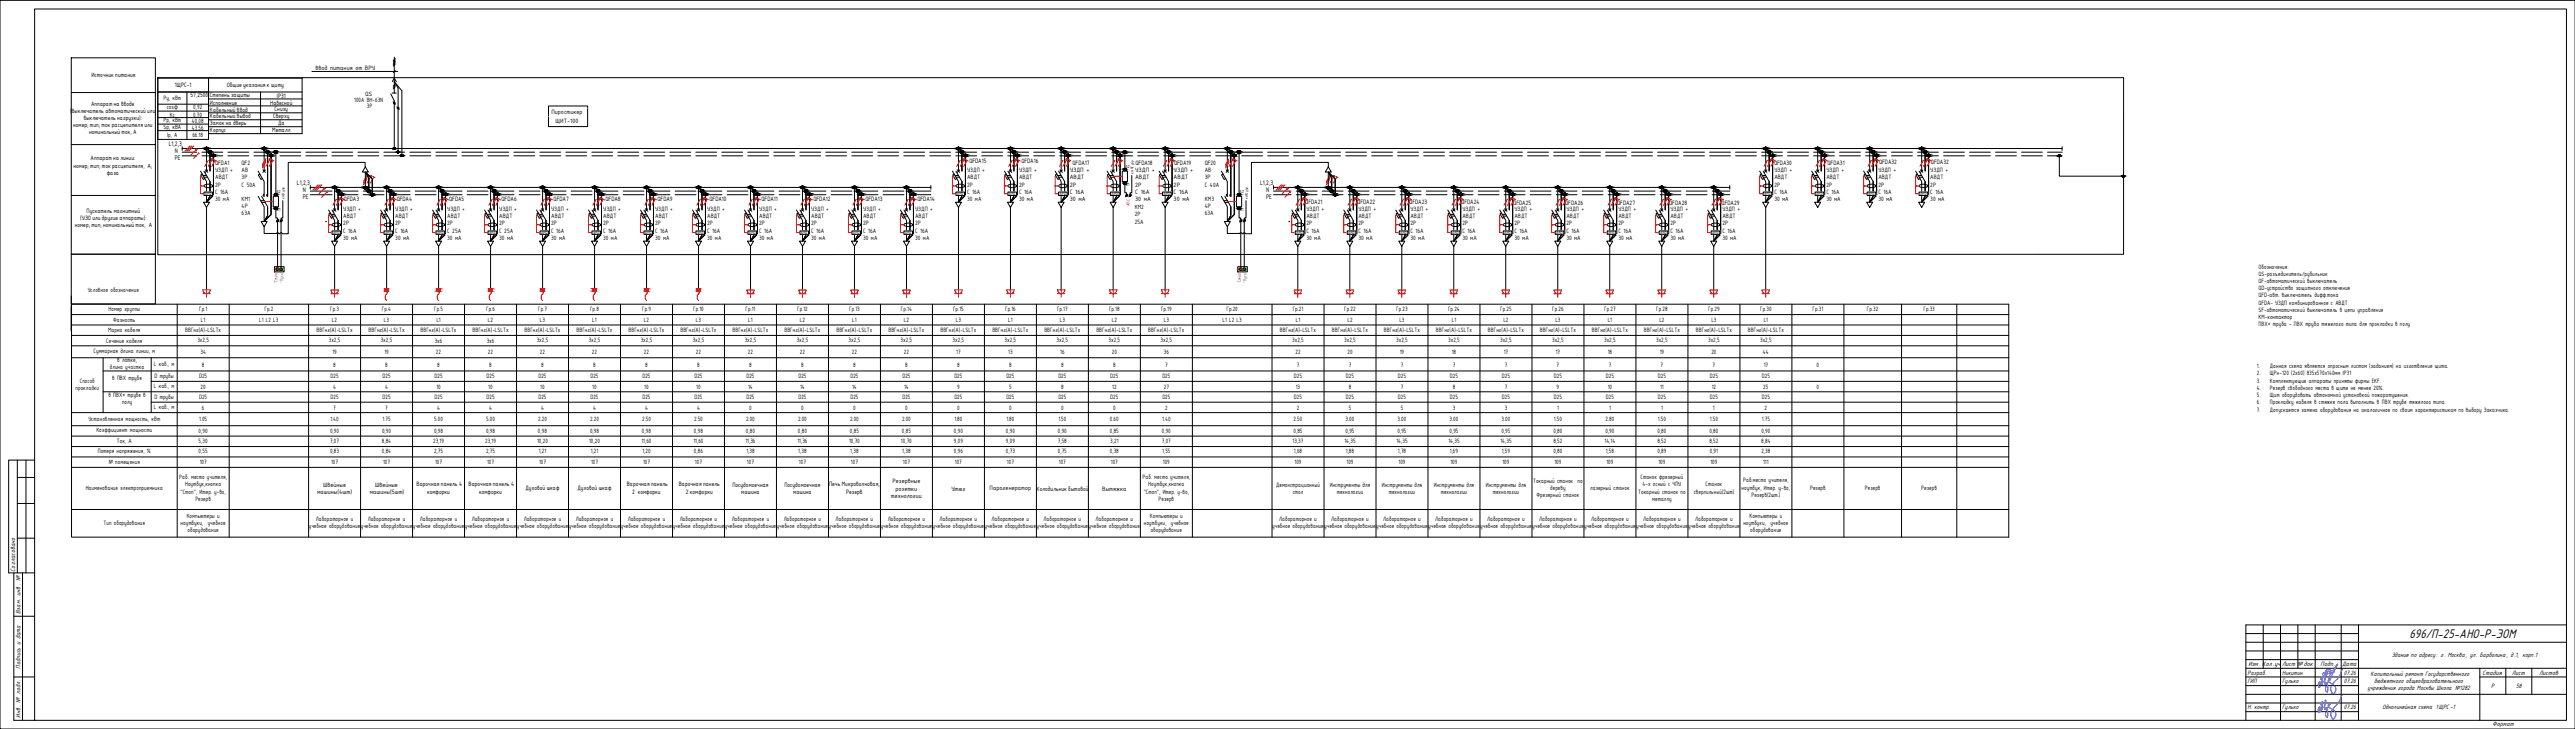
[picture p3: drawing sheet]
<svg xmlns="http://www.w3.org/2000/svg" width="1486mm" height="420mm" viewBox="0 0 1486 420" stroke-linecap="round" stroke-linejoin="round" font-family="sans-serif">
<defs><g id="words">
<text font-size="8" x="1390" y="368">696/П-25-АНО-Р-ЭОМ</text>
<g font-size="4">
<text x="9" y="329" transform="rotate(-90 9 329)">Согласовано</text>
<text x="12" y="354" transform="rotate(-90 12 354)">Взам. инв. №</text>
<text x="1297" y="384">Изм. Кол .уч</text>
<text x="1317" y="384">Лист № док.</text>
<text x="1339" y="384">Подп.</text>
<text x="1351" y="384">Дата</text>
<text x="1380" y="379">Здание по адресу: г. Москва, ул. Барболина, д.1, корп.1</text>
<text x="12" y="386" transform="rotate(-90 12 386)">Подпись и дата</text>
<text x="1297" y="389">Разраб.</text>
<text x="1317" y="389">Никитин</text>
<text x="1352" y="389">07.26</text>
<text x="1368" y="389">Капитальный ремонт Государственного</text>
<text x="1433" y="389">Стадия</text>
<text x="1449" y="389">Лист</text>
<text x="1465" y="389">Листов</text>
<text x="1297" y="394">ГИП</text>
<text x="1317" y="394">Гулько</text>
<text x="1352" y="394">07.26</text>
<text x="1370" y="394">бюджетного общеобразовательного</text>
<text x="1366" y="398">учреждения города Москвы Школа №1282</text>
<text x="1438" y="396">Р</text>
<text x="1452" y="396">58</text>
<text x="12" y="414" transform="rotate(-90 12 414)">Инв. № подл.</text>
<text x="1297" y="409">Н. контр.</text>
<text x="1317" y="409">Гулько</text>
<text x="1352" y="409">07.26</text>
<text x="1375" y="409">Однолинейная схема 1ЩРС -1</text>
<text x="1438" y="419">Формат</text>
</g>
<g font-size="3.9">
<text x="182" y="40">ввод питания от ВРУ</text>
<text x="94" y="57">Ру, кВт</text>
<text x="204" y="59">100А ВН-63N</text>
<text x="211" y="55">QS</text>
<text x="96" y="63">cosφ</text>
<text x="112" y="63">0,92</text>
<text x="212" y="62">3Р</text>
<text x="318" y="66">Пиростикер</text>
<text x="94" y="71">Рр, кВт</text>
<text x="98" y="67">Кс</text>
<text x="111" y="71">40,08</text>
<text x="112" y="67">0.70</text>
<text x="321" y="71">ЩИТ-100</text>
<text x="94" y="74">Sр, кВА</text>
<text x="111" y="75">43.56</text>
<text x="96" y="79">Iр, А</text>
<text x="111" y="79">66.18</text>
<text x="124" y="99">УЗДП +</text>
<text x="139" y="99">АВ</text>
<text x="558" y="99">УЗДП +</text>
<text x="588" y="99">УЗДП +</text>
<text x="617" y="99">УЗДП +</text>
<text x="655" y="99">УЗДП +</text>
<text x="677" y="99">УЗДП +</text>
<text x="695" y="99">АВ</text>
<text x="1024" y="99">УЗДП +</text>
<text x="1054" y="99">УЗДП +</text>
<text x="1084" y="99">УЗДП +</text>
<text x="1114" y="99">УЗДП +</text>
<text x="124" y="103">АВДТ</text>
<text x="124" y="108">2Р</text>
<text x="139" y="103">3Р</text>
<text x="139" y="108">С 50А</text>
<text x="558" y="103">АВДТ</text>
<text x="558" y="108">2Р</text>
<text x="588" y="103">АВДТ</text>
<text x="588" y="108">2Р</text>
<text x="617" y="103">АВДТ</text>
<text x="617" y="108">2Р</text>
<text x="655" y="103">АВДТ</text>
<text x="655" y="108">2Р</text>
<text x="677" y="103">АВДТ</text>
<text x="677" y="108">2Р</text>
<text x="695" y="103">3Р</text>
<text x="695" y="108">С 40А</text>
<text x="1024" y="103">АВДТ</text>
<text x="1024" y="108">2Р</text>
<text x="1054" y="103">АВДТ</text>
<text x="1054" y="108">2Р</text>
<text x="1084" y="103">АВДТ</text>
<text x="1084" y="108">2Р</text>
<text x="1114" y="103">АВДТ</text>
<text x="1114" y="108">2Р</text>
<text x="124" y="112">С 16А</text>
<text x="558" y="112">С 16А</text>
<text x="588" y="112">С 16А</text>
<text x="617" y="112">С 16А</text>
<text x="655" y="112">С 16А</text>
<text x="677" y="112">С 16А</text>
<text x="1024" y="112">С 16А</text>
<text x="1054" y="112">С 16А</text>
<text x="1084" y="112">С 16А</text>
<text x="1114" y="112">С 16А</text>
<text x="124" y="116">30 мА</text>
<text x="139" y="116">КМ1</text>
<text x="139" y="120">4Р</text>
<text x="558" y="116">30 мА</text>
<text x="588" y="116">30 мА</text>
<text x="617" y="116">30 мА</text>
<text x="655" y="116">30 мА</text>
<text x="677" y="116">30 мА</text>
<text x="695" y="116">КМ3</text>
<text x="695" y="120">4Р</text>
<text x="1024" y="116">30 мА</text>
<text x="1054" y="116">30 мА</text>
<text x="1084" y="116">30 мА</text>
<text x="1114" y="116">30 мА</text>
<text x="139" y="124">63А</text>
<text x="198" y="122">УЗДП +</text>
<text x="198" y="126">АВДТ</text>
<text x="228" y="122">УЗДП +</text>
<text x="228" y="126">АВДТ</text>
<text x="258" y="122">УЗДП +</text>
<text x="258" y="126">АВДТ</text>
<text x="288" y="122">УЗДП +</text>
<text x="288" y="126">АВДТ</text>
<text x="318" y="122">УЗДП +</text>
<text x="318" y="126">АВДТ</text>
<text x="348" y="122">УЗДП +</text>
<text x="348" y="126">АВДТ</text>
<text x="378" y="122">УЗДП +</text>
<text x="378" y="126">АВДТ</text>
<text x="408" y="122">УЗДП +</text>
<text x="408" y="126">АВДТ</text>
<text x="438" y="122">УЗДП +</text>
<text x="438" y="126">АВДТ</text>
<text x="468" y="122">УЗДП +</text>
<text x="468" y="126">АВДТ</text>
<text x="498" y="122">УЗДП +</text>
<text x="498" y="126">АВДТ</text>
<text x="528" y="122">УЗДП +</text>
<text x="528" y="126">АВДТ</text>
<text x="655" y="121">КМ2</text>
<text x="655" y="125">2Р</text>
<text x="695" y="124">63А</text>
<text x="754" y="122">УЗДП +</text>
<text x="754" y="126">АВДТ</text>
<text x="784" y="122">УЗДП +</text>
<text x="784" y="126">АВДТ</text>
<text x="814" y="122">УЗДП +</text>
<text x="814" y="126">АВДТ</text>
<text x="844" y="122">УЗДП +</text>
<text x="844" y="126">АВДТ</text>
<text x="874" y="122">УЗДП +</text>
<text x="874" y="126">АВДТ</text>
<text x="904" y="122">УЗДП +</text>
<text x="904" y="126">АВДТ</text>
<text x="934" y="122">УЗДП +</text>
<text x="934" y="126">АВДТ</text>
<text x="964" y="122">УЗДП +</text>
<text x="964" y="126">АВДТ</text>
<text x="994" y="122">УЗДП +</text>
<text x="994" y="126">АВДТ</text>
<text x="198" y="130">2Р</text>
<text x="228" y="130">2Р</text>
<text x="258" y="130">2Р</text>
<text x="288" y="130">2Р</text>
<text x="318" y="130">2Р</text>
<text x="348" y="130">2Р</text>
<text x="378" y="130">2Р</text>
<text x="408" y="130">2Р</text>
<text x="438" y="130">2Р</text>
<text x="468" y="130">2Р</text>
<text x="498" y="130">2Р</text>
<text x="528" y="130">2Р</text>
<text x="655" y="129">25А</text>
<text x="754" y="130">2Р</text>
<text x="784" y="130">2Р</text>
<text x="814" y="130">2Р</text>
<text x="844" y="130">2Р</text>
<text x="874" y="130">2Р</text>
<text x="904" y="130">2Р</text>
<text x="934" y="130">2Р</text>
<text x="964" y="130">2Р</text>
<text x="994" y="130">2Р</text>
<text x="198" y="134">С 16А</text>
<text x="228" y="134">С 16А</text>
<text x="258" y="134">С 25А</text>
<text x="288" y="134">С 25А</text>
<text x="318" y="134">С 16А</text>
<text x="348" y="134">С 16А</text>
<text x="378" y="134">С 16А</text>
<text x="408" y="134">С 16А</text>
<text x="438" y="134">С 16А</text>
<text x="468" y="134">С 16А</text>
<text x="498" y="134">С 16А</text>
<text x="528" y="134">С 16А</text>
<text x="754" y="134">С 16А</text>
<text x="784" y="134">С 16А</text>
<text x="814" y="134">С 16А</text>
<text x="844" y="134">С 16А</text>
<text x="874" y="134">С 16А</text>
<text x="904" y="134">С 16А</text>
<text x="934" y="134">С 16А</text>
<text x="964" y="134">С 16А</text>
<text x="994" y="134">С 16А</text>
<text x="198" y="138">30 мА</text>
<text x="228" y="138">30 мА</text>
<text x="258" y="138">30 мА</text>
<text x="288" y="138">30 мА</text>
<text x="318" y="138">30 мА</text>
<text x="348" y="138">30 мА</text>
<text x="378" y="138">30 мА</text>
<text x="408" y="138">30 мА</text>
<text x="438" y="138">30 мА</text>
<text x="468" y="138">30 мА</text>
<text x="498" y="138">30 мА</text>
<text x="528" y="138">30 мА</text>
<text x="754" y="138">30 мА</text>
<text x="784" y="138">30 мА</text>
<text x="814" y="138">30 мА</text>
<text x="844" y="138">30 мА</text>
<text x="874" y="138">30 мА</text>
<text x="904" y="138">30 мА</text>
<text x="934" y="138">30 мА</text>
<text x="964" y="138">30 мА</text>
<text x="994" y="138">30 мА</text>
<text x="1303" y="155">Обозначения:</text>
<text x="1303" y="159">QS-разъединитель/рубильник</text>
<text x="1303" y="163">QF-автоматический выключатель</text>
<text x="1303" y="167">QD-устройство защитного отключения</text>
<text x="51" y="168">Условное обозначение</text>
<text x="1303" y="171">QFD-авт. выключатель дифф.тока</text>
<text x="63" y="179">Номер группы</text>
<text x="115" y="179">Гр.1</text>
<text x="153" y="179">Гр.2</text>
<text x="191" y="179">Гр.3</text>
<text x="220" y="179">Гр.4</text>
<text x="251" y="179">Гр.5</text>
<text x="281" y="179">Гр.6</text>
<text x="311" y="179">Гр.7</text>
<text x="341" y="179">Гр.8</text>
<text x="371" y="179">Гр.9</text>
<text x="400" y="179">Гр.10</text>
<text x="430" y="179">Гр.11</text>
<text x="460" y="179">Гр.12</text>
<text x="490" y="179">Гр.13</text>
<text x="520" y="179">Гр.14</text>
<text x="550" y="179">Гр.15</text>
<text x="580" y="179">Гр.16</text>
<text x="610" y="179">Гр.17</text>
<text x="640" y="179">Гр.18</text>
<text x="670" y="179">Гр.19</text>
<text x="708" y="179">Гр.20</text>
<text x="746" y="179">Гр.21</text>
<text x="776" y="179">Гр.22</text>
<text x="806" y="179">Гр.23</text>
<text x="836" y="179">Гр.24</text>
<text x="866" y="179">Гр.25</text>
<text x="896" y="179">Гр.26</text>
<text x="926" y="179">Гр.27</text>
<text x="956" y="179">Гр.28</text>
<text x="986" y="179">Гр.29</text>
<text x="1016" y="179">Гр.30</text>
<text x="1046" y="179">Гр.31</text>
<text x="1077" y="179">Гр.32</text>
<text x="1110" y="179">Гр.33</text>
<text x="1303" y="176">QFDA- УЗДП комбинированное с АВДТ</text>
<text x="1303" y="180">SF-автоматический выключатель в цепи управления</text>
<text x="65" y="186">Фазность</text>
<text x="116" y="186">L1</text>
<text x="150" y="186">L1 L2 L3</text>
<text x="192" y="186">L2</text>
<text x="222" y="186">L3</text>
<text x="252" y="186">L1</text>
<text x="282" y="186">L2</text>
<text x="312" y="186">L3</text>
<text x="342" y="186">L1</text>
<text x="372" y="186">L2</text>
<text x="402" y="186">L3</text>
<text x="432" y="186">L1</text>
<text x="462" y="186">L2</text>
<text x="492" y="186">L1</text>
<text x="522" y="186">L2</text>
<text x="552" y="186">L3</text>
<text x="582" y="186">L1</text>
<text x="612" y="186">L3</text>
<text x="642" y="186">L2</text>
<text x="672" y="186">L3</text>
<text x="706" y="186">L1 L2 L3</text>
<text x="748" y="186">L1</text>
<text x="778" y="186">L2</text>
<text x="808" y="186">L3</text>
<text x="838" y="186">L1</text>
<text x="868" y="186">L2</text>
<text x="898" y="186">L3</text>
<text x="928" y="186">L1</text>
<text x="958" y="186">L2</text>
<text x="988" y="186">L3</text>
<text x="1018" y="186">L1</text>
<text x="1303" y="184">КМ-контактор</text>
<text x="62" y="191">Марка кабеля</text>
<text x="107" y="192">ВВГнг(A)-LSLTx</text>
<text x="183" y="192">ВВГнг(A)-LSLTx</text>
<text x="213" y="192">ВВГнг(A)-LSLTx</text>
<text x="243" y="192">ВВГнг(A)-LSLTx</text>
<text x="273" y="192">ВВГнг(A)-LSLTx</text>
<text x="303" y="192">ВВГнг(A)-LSLTx</text>
<text x="333" y="192">ВВГнг(A)-LSLTx</text>
<text x="363" y="192">ВВГнг(A)-LSLTx</text>
<text x="393" y="192">ВВГнг(A)-LSLTx</text>
<text x="423" y="192">ВВГнг(A)-LSLTx</text>
<text x="453" y="192">ВВГнг(A)-LSLTx</text>
<text x="483" y="192">ВВГнг(A)-LSLTx</text>
<text x="513" y="192">ВВГнг(A)-LSLTx</text>
<text x="543" y="192">ВВГнг(A)-LSLTx</text>
<text x="573" y="192">ВВГнг(A)-LSLTx</text>
<text x="603" y="192">ВВГнг(A)-LSLTx</text>
<text x="633" y="192">ВВГнг(A)-LSLTx</text>
<text x="663" y="192">ВВГнг(A)-LSLTx</text>
<text x="739" y="192">ВВГнг(A)-LSLTx</text>
<text x="769" y="192">ВВГнг(A)-LSLTx</text>
<text x="799" y="192">ВВГнг(A)-LSLTx</text>
<text x="829" y="192">ВВГнг(A)-LSLTx</text>
<text x="859" y="192">ВВГнг(A)-LSLTx</text>
<text x="889" y="192">ВВГнг(A)-LSLTx</text>
<text x="919" y="192">ВВГнг(A)-LSLTx</text>
<text x="949" y="192">ВВГнг(A)-LSLTx</text>
<text x="979" y="192">ВВГнг(A)-LSLTx</text>
<text x="1009" y="192">ВВГнг(A)-LSLTx</text>
<text x="1303" y="188">ПВХ* труба - ПВХ труба тяжелого типа для прокладки в полу</text>
<text x="61" y="198">Сечение кабеля</text>
<text x="114" y="197">3x2,5</text>
<text x="190" y="197">3x2,5</text>
<text x="220" y="197">3x2,5</text>
<text x="251" y="198">3x6</text>
<text x="281" y="198">3x6</text>
<text x="310" y="197">3x2,5</text>
<text x="340" y="197">3x2,5</text>
<text x="370" y="197">3x2,5</text>
<text x="400" y="197">3x2,5</text>
<text x="430" y="197">3x2,5</text>
<text x="460" y="197">3x2,5</text>
<text x="490" y="197">3x2,5</text>
<text x="520" y="197">3x2,5</text>
<text x="550" y="197">3x2,5</text>
<text x="580" y="197">3x2,5</text>
<text x="610" y="197">3x2,5</text>
<text x="640" y="197">3x2,5</text>
<text x="670" y="197">3x2,5</text>
<text x="746" y="197">3x2,5</text>
<text x="776" y="197">3x2,5</text>
<text x="806" y="197">3x2,5</text>
<text x="836" y="197">3x2,5</text>
<text x="866" y="197">3x2,5</text>
<text x="896" y="197">3x2,5</text>
<text x="926" y="197">3x2,5</text>
<text x="956" y="197">3x2,5</text>
<text x="986" y="197">3x2,5</text>
<text x="1016" y="197">3x2,5</text>
<text x="54" y="204">Суммарная длина линии, м</text>
<text x="68" y="209">в лотке,</text>
<text x="116" y="204">34</text>
<text x="192" y="204">19</text>
<text x="222" y="204">19</text>
<text x="252" y="204">22</text>
<text x="282" y="204">22</text>
<text x="312" y="204">22</text>
<text x="342" y="204">22</text>
<text x="372" y="204">22</text>
<text x="402" y="204">22</text>
<text x="432" y="204">22</text>
<text x="462" y="204">22</text>
<text x="492" y="204">22</text>
<text x="522" y="204">22</text>
<text x="552" y="204">17</text>
<text x="582" y="204">13</text>
<text x="612" y="204">16</text>
<text x="642" y="204">20</text>
<text x="672" y="204">36</text>
<text x="748" y="204">22</text>
<text x="778" y="204">20</text>
<text x="808" y="204">19</text>
<text x="838" y="204">18</text>
<text x="868" y="204">17</text>
<text x="898" y="204">17</text>
<text x="928" y="204">18</text>
<text x="958" y="204">19</text>
<text x="988" y="204">20</text>
<text x="1017" y="204">44</text>
<text x="63" y="213">длина участка</text>
<text x="89" y="211">L каб., м</text>
<text x="117" y="211">8</text>
<text x="192" y="211">8</text>
<text x="222" y="211">8</text>
<text x="252" y="211">8</text>
<text x="282" y="211">8</text>
<text x="312" y="211">8</text>
<text x="342" y="211">8</text>
<text x="372" y="211">8</text>
<text x="402" y="211">8</text>
<text x="432" y="211">8</text>
<text x="462" y="211">8</text>
<text x="492" y="211">8</text>
<text x="522" y="211">8</text>
<text x="552" y="211">8</text>
<text x="582" y="211">8</text>
<text x="612" y="211">8</text>
<text x="642" y="211">8</text>
<text x="672" y="211">7</text>
<text x="748" y="211">7</text>
<text x="778" y="211">7</text>
<text x="808" y="211">7</text>
<text x="838" y="211">7</text>
<text x="868" y="211">7</text>
<text x="898" y="211">7</text>
<text x="928" y="211">7</text>
<text x="958" y="211">7</text>
<text x="988" y="211">7</text>
<text x="1018" y="211">17</text>
<text x="1048" y="211">0</text>
<text x="1302" y="212">1.</text>
<text x="1310" y="212">Данная схема является опросным листом (заданием) на изготвление щита.</text>
<text x="46" y="221">Способ</text>
<text x="65" y="219">в ПВХ трубе</text>
<text x="89" y="218">D трубы</text>
<text x="115" y="218">D25</text>
<text x="191" y="218">D25</text>
<text x="221" y="218">D25</text>
<text x="251" y="218">D25</text>
<text x="281" y="218">D25</text>
<text x="311" y="218">D25</text>
<text x="341" y="218">D25</text>
<text x="371" y="218">D25</text>
<text x="401" y="218">D25</text>
<text x="431" y="218">D25</text>
<text x="461" y="218">D25</text>
<text x="491" y="218">D25</text>
<text x="521" y="218">D25</text>
<text x="551" y="218">D25</text>
<text x="581" y="218">D25</text>
<text x="611" y="218">D25</text>
<text x="641" y="218">D25</text>
<text x="671" y="218">D25</text>
<text x="747" y="218">D25</text>
<text x="777" y="218">D25</text>
<text x="807" y="218">D25</text>
<text x="837" y="218">D25</text>
<text x="867" y="218">D25</text>
<text x="897" y="218">D25</text>
<text x="927" y="218">D25</text>
<text x="957" y="218">D25</text>
<text x="987" y="218">D25</text>
<text x="1017" y="218">D25</text>
<text x="1302" y="216">2.</text>
<text x="1302" y="221">3.</text>
<text x="1310" y="216">ЩРн-120 (2х60) 835х570х140мм IP31</text>
<text x="1310" y="221">Комплектующие аппараты приняты фирмы EKF.</text>
<text x="44" y="225">прокладки</text>
<text x="89" y="224">L каб., м</text>
<text x="116" y="224">20</text>
<text x="192" y="224">4</text>
<text x="222" y="224">4</text>
<text x="252" y="224">10</text>
<text x="282" y="224">10</text>
<text x="312" y="224">10</text>
<text x="342" y="224">10</text>
<text x="372" y="224">10</text>
<text x="402" y="224">10</text>
<text x="432" y="224">14</text>
<text x="462" y="224">14</text>
<text x="492" y="224">14</text>
<text x="522" y="224">14</text>
<text x="552" y="224">9</text>
<text x="582" y="224">5</text>
<text x="612" y="224">8</text>
<text x="642" y="224">12</text>
<text x="672" y="224">27</text>
<text x="748" y="224">13</text>
<text x="778" y="224">8</text>
<text x="808" y="224">7</text>
<text x="838" y="224">8</text>
<text x="868" y="224">7</text>
<text x="898" y="224">9</text>
<text x="928" y="224">10</text>
<text x="958" y="224">11</text>
<text x="988" y="224">12</text>
<text x="1018" y="224">25</text>
<text x="1048" y="224">0</text>
<text x="1302" y="225">4.</text>
<text x="1310" y="225">Резерв свободного места в щите не менее 20%.</text>
<text x="63" y="229">в ПВХ* трубе в</text>
<text x="70" y="233">полу</text>
<text x="89" y="230">D трубы</text>
<text x="115" y="230">D25</text>
<text x="191" y="230">D25</text>
<text x="221" y="230">D25</text>
<text x="251" y="230">D25</text>
<text x="281" y="230">D25</text>
<text x="311" y="230">D25</text>
<text x="341" y="230">D25</text>
<text x="371" y="230">D25</text>
<text x="401" y="230">D25</text>
<text x="431" y="230">D25</text>
<text x="461" y="230">D25</text>
<text x="491" y="230">D25</text>
<text x="521" y="230">D25</text>
<text x="551" y="230">D25</text>
<text x="581" y="230">D25</text>
<text x="611" y="230">D25</text>
<text x="641" y="230">D25</text>
<text x="671" y="230">D25</text>
<text x="747" y="230">D25</text>
<text x="777" y="230">D25</text>
<text x="807" y="230">D25</text>
<text x="837" y="230">D25</text>
<text x="867" y="230">D25</text>
<text x="897" y="230">D25</text>
<text x="927" y="230">D25</text>
<text x="957" y="230">D25</text>
<text x="987" y="230">D25</text>
<text x="1017" y="230">D25</text>
<text x="1302" y="229">5.</text>
<text x="1302" y="233">6.</text>
<text x="1310" y="229">Щит оборудовать автономной установкой пожаротушения.</text>
<text x="1310" y="233">Прокладку кабеля в стяжке пола выполнить в ПВХ трубе тяжелого типа.</text>
<text x="89" y="236">L каб., м</text>
<text x="117" y="236">6</text>
<text x="192" y="236">7</text>
<text x="222" y="236">7</text>
<text x="252" y="236">4</text>
<text x="282" y="236">4</text>
<text x="312" y="236">4</text>
<text x="342" y="236">4</text>
<text x="372" y="236">4</text>
<text x="402" y="236">4</text>
<text x="432" y="236">0</text>
<text x="462" y="236">0</text>
<text x="492" y="236">0</text>
<text x="522" y="236">0</text>
<text x="552" y="236">0</text>
<text x="582" y="236">0</text>
<text x="612" y="236">0</text>
<text x="642" y="236">0</text>
<text x="672" y="236">2</text>
<text x="748" y="236">2</text>
<text x="778" y="236">5</text>
<text x="808" y="236">5</text>
<text x="838" y="236">3</text>
<text x="868" y="236">3</text>
<text x="898" y="236">1</text>
<text x="928" y="236">1</text>
<text x="958" y="236">1</text>
<text x="988" y="236">1</text>
<text x="1018" y="236">2</text>
<text x="1302" y="237">7.</text>
<text x="1310" y="237">Допускается замена оборудования на аналогичное по своим характеристикам по выбору Заказчика.</text>
<text x="51" y="243">Установленная мощность, кВт</text>
<text x="115" y="243">1.05</text>
<text x="191" y="243">1.40</text>
<text x="221" y="243">1.75</text>
<text x="251" y="243">5.00</text>
<text x="281" y="243">5.00</text>
<text x="311" y="243">2.20</text>
<text x="341" y="243">2.20</text>
<text x="371" y="243">2.50</text>
<text x="401" y="243">2.50</text>
<text x="431" y="243">2.00</text>
<text x="461" y="243">2.00</text>
<text x="491" y="243">2.00</text>
<text x="521" y="243">2.00</text>
<text x="551" y="243">1.80</text>
<text x="581" y="243">1.80</text>
<text x="611" y="243">1.50</text>
<text x="641" y="243">0.60</text>
<text x="671" y="243">1.40</text>
<text x="746" y="243">2.50</text>
<text x="776" y="243">3.00</text>
<text x="806" y="243">3.00</text>
<text x="836" y="243">3.00</text>
<text x="866" y="243">3.00</text>
<text x="897" y="243">1.50</text>
<text x="926" y="243">2.80</text>
<text x="957" y="243">1.50</text>
<text x="987" y="243">1.50</text>
<text x="1017" y="243">1.75</text>
<text x="56" y="249">Коэффициент мощности</text>
<text x="115" y="249">0,90</text>
<text x="190" y="249">0,90</text>
<text x="220" y="249">0,90</text>
<text x="250" y="249">0,98</text>
<text x="280" y="249">0,98</text>
<text x="310" y="249">0,98</text>
<text x="340" y="249">0,98</text>
<text x="370" y="249">0,98</text>
<text x="400" y="249">0,98</text>
<text x="430" y="249">0,80</text>
<text x="460" y="249">0,80</text>
<text x="490" y="249">0,85</text>
<text x="520" y="249">0,85</text>
<text x="550" y="249">0,90</text>
<text x="580" y="249">0,90</text>
<text x="610" y="249">0,90</text>
<text x="640" y="249">0,85</text>
<text x="670" y="249">0,90</text>
<text x="746" y="249">0,85</text>
<text x="776" y="249">0,95</text>
<text x="806" y="249">0,95</text>
<text x="836" y="249">0,95</text>
<text x="866" y="249">0,95</text>
<text x="896" y="249">0,80</text>
<text x="926" y="249">0,90</text>
<text x="956" y="249">0,80</text>
<text x="986" y="249">0,80</text>
<text x="1016" y="249">0,90</text>
<text x="67" y="255">Ток, А</text>
<text x="115" y="255">5,30</text>
<text x="190" y="255">7,07</text>
<text x="220" y="255">8,84</text>
<text x="250" y="255">23,19</text>
<text x="280" y="255">23,19</text>
<text x="310" y="255">10,20</text>
<text x="340" y="255">10,20</text>
<text x="370" y="255">11,60</text>
<text x="400" y="255">11,60</text>
<text x="430" y="255">11,36</text>
<text x="460" y="255">11,36</text>
<text x="490" y="255">10,70</text>
<text x="520" y="255">10,70</text>
<text x="550" y="255">9,09</text>
<text x="580" y="255">9,09</text>
<text x="610" y="255">7,58</text>
<text x="641" y="255">3,21</text>
<text x="670" y="255">7,07</text>
<text x="746" y="255">13,37</text>
<text x="776" y="255">14,35</text>
<text x="806" y="255">14,35</text>
<text x="836" y="255">14,35</text>
<text x="866" y="255">14,35</text>
<text x="896" y="255">8,52</text>
<text x="926" y="255">14,14</text>
<text x="956" y="255">8,52</text>
<text x="986" y="255">8,52</text>
<text x="1016" y="255">8,84</text>
<text x="56" y="261">Потеря напряжения, %</text>
<text x="115" y="261">0,55</text>
<text x="190" y="261">0,83</text>
<text x="220" y="261">0,84</text>
<text x="250" y="261">2,75</text>
<text x="280" y="261">2,75</text>
<text x="311" y="261">1,21</text>
<text x="341" y="261">1,21</text>
<text x="371" y="261">1,20</text>
<text x="400" y="261">0,86</text>
<text x="431" y="261">1,38</text>
<text x="461" y="261">1,38</text>
<text x="491" y="261">1,38</text>
<text x="521" y="261">1,38</text>
<text x="550" y="261">0,96</text>
<text x="580" y="261">0,73</text>
<text x="610" y="261">0,75</text>
<text x="640" y="261">0,38</text>
<text x="671" y="261">1,55</text>
<text x="747" y="261">1,68</text>
<text x="777" y="261">1,88</text>
<text x="807" y="261">1,78</text>
<text x="837" y="261">1,69</text>
<text x="867" y="261">1,59</text>
<text x="896" y="261">0,80</text>
<text x="927" y="261">1,58</text>
<text x="956" y="261">0,89</text>
<text x="987" y="261">0,91</text>
<text x="1016" y="261">2,38</text>
<text x="63" y="267">№ помещения</text>
<text x="115" y="268">107</text>
<text x="191" y="268">107</text>
<text x="221" y="268">107</text>
<text x="251" y="268">107</text>
<text x="281" y="268">107</text>
<text x="311" y="268">107</text>
<text x="341" y="268">107</text>
<text x="371" y="268">107</text>
<text x="401" y="268">107</text>
<text x="431" y="268">107</text>
<text x="461" y="268">107</text>
<text x="491" y="268">107</text>
<text x="521" y="268">107</text>
<text x="551" y="268">107</text>
<text x="581" y="268">107</text>
<text x="611" y="268">107</text>
<text x="641" y="268">107</text>
<text x="671" y="268">109</text>
<text x="747" y="268">109</text>
<text x="777" y="268">109</text>
<text x="807" y="268">109</text>
<text x="837" y="268">109</text>
<text x="867" y="268">109</text>
<text x="897" y="268">109</text>
<text x="927" y="268">109</text>
<text x="957" y="268">109</text>
<text x="987" y="268">109</text>
<text x="1017" y="268">111</text>
<text x="103" y="276">Раб. место учителя,</text>
<text x="107" y="280">Ноутбук,кнопка</text>
<text x="186" y="280">Швейные</text>
<text x="216" y="280">Швейные</text>
<text x="515" y="279">Резервные</text>
<text x="659" y="276">Раб. место учителя,</text>
<text x="663" y="280">Ноутбук,кнопка</text>
<text x="736" y="281">Демонстрационный</text>
<text x="767" y="281">Инструменты для</text>
<text x="797" y="281">Инструменты для</text>
<text x="827" y="281">Инструменты для</text>
<text x="857" y="281">Инструменты для</text>
<text x="885" y="278">Токарный станок по</text>
<text x="947" y="276">Станок фрезерный</text>
<text x="948" y="280">4-х осный с ЧПУ</text>
<text x="984" y="280">Станок</text>
<text x="1006" y="278">Раб.место учителя,</text>
<text x="49" y="282">Наименование электроприемника</text>
<text x="104" y="284">&quot;Стоп&quot;, Итер. у-во,</text>
<text x="183" y="285">машины(4шт)</text>
<text x="213" y="285">машины(5шт)</text>
<text x="514" y="287">технологии</text>
<text x="517" y="283">розетки</text>
<text x="549" y="283">Утюг</text>
<text x="571" y="282">Парогенератор</text>
<text x="636" y="283">Вытяжка</text>
<text x="660" y="284">&quot;Стоп&quot;, Итер. у-во,</text>
<text x="746" y="285">стол</text>
<text x="771" y="285">технологии</text>
<text x="801" y="285">технологии</text>
<text x="831" y="285">технологии</text>
<text x="861" y="285">технологии</text>
<text x="887" y="287">Фрезерный станок</text>
<text x="895" y="282">дереву</text>
<text x="918" y="282">лазерный станок</text>
<text x="945" y="284">Токарный станок по</text>
<text x="977" y="285">сверлильный(2шт)</text>
<text x="1005" y="282">ноутбук, Итер. у-во,</text>
<text x="1011" y="287">Резерв(2шт.)</text>
<text x="1045" y="282">Резерв</text>
<text x="1076" y="282">Резерв</text>
<text x="1109" y="282">Резерв</text>
<text x="113" y="289">Резерв</text>
<text x="669" y="289">Резерв</text>
<text x="953" y="289">металлу</text>
<text x="108" y="298">Компьютеры и</text>
<text x="664" y="298">Компьютеры и</text>
<text x="1010" y="298">Компьютеры и</text>
<text x="60" y="302">Тип оборудования</text>
<text x="104" y="302">ноутбуки, учебное</text>
<text x="178" y="305">учебное оборудование</text>
<text x="182" y="300">Лабораторное и</text>
<text x="208" y="305">учебное оборудование</text>
<text x="212" y="300">Лабораторное и</text>
<text x="238" y="305">учебное оборудование</text>
<text x="242" y="300">Лабораторное и</text>
<text x="268" y="305">учебное оборудование</text>
<text x="272" y="300">Лабораторное и</text>
<text x="298" y="305">учебное оборудование</text>
<text x="302" y="300">Лабораторное и</text>
<text x="328" y="305">учебное оборудование</text>
<text x="332" y="300">Лабораторное и</text>
<text x="358" y="305">учебное оборудование</text>
<text x="362" y="300">Лабораторное и</text>
<text x="388" y="305">учебное оборудование</text>
<text x="392" y="300">Лабораторное и</text>
<text x="418" y="305">учебное оборудование</text>
<text x="422" y="300">Лабораторное и</text>
<text x="448" y="305">учебное оборудование</text>
<text x="452" y="300">Лабораторное и</text>
<text x="478" y="305">учебное оборудование</text>
<text x="482" y="300">Лабораторное и</text>
<text x="508" y="305">учебное оборудование</text>
<text x="512" y="300">Лабораторное и</text>
<text x="538" y="305">учебное оборудование</text>
<text x="542" y="300">Лабораторное и</text>
<text x="568" y="305">учебное оборудование</text>
<text x="572" y="300">Лабораторное и</text>
<text x="598" y="305">учебное оборудование</text>
<text x="602" y="300">Лабораторное и</text>
<text x="628" y="305">учебное оборудование</text>
<text x="632" y="300">Лабораторное и</text>
<text x="660" y="302">ноутбуки, учебное</text>
<text x="734" y="305">учебное оборудование</text>
<text x="738" y="300">Лабораторное и</text>
<text x="764" y="305">учебное оборудование</text>
<text x="768" y="300">Лабораторное и</text>
<text x="794" y="305">учебное оборудование</text>
<text x="798" y="300">Лабораторное и</text>
<text x="824" y="305">учебное оборудование</text>
<text x="828" y="300">Лабораторное и</text>
<text x="854" y="305">учебное оборудование</text>
<text x="858" y="300">Лабораторное и</text>
<text x="884" y="305">учебное оборудование</text>
<text x="888" y="300">Лабораторное и</text>
<text x="914" y="305">учебное оборудование</text>
<text x="918" y="300">Лабораторное и</text>
<text x="944" y="305">учебное оборудование</text>
<text x="948" y="300">Лабораторное и</text>
<text x="974" y="305">учебное оборудование</text>
<text x="978" y="300">Лабораторное и</text>
<text x="1006" y="302">ноутбуки, учебное</text>
<text x="108" y="307">оборудование</text>
<text x="664" y="307">оборудование</text>
<text x="1010" y="307">оборудование</text>
</g>
<g font-size="3.7">
<text x="97" y="84">L1,2,3</text>
<text x="101" y="88">N</text>
<text x="101" y="92">PE</text>
<text x="171" y="107">L1,2,3</text>
<text x="727" y="107">L1,2,3</text>
<text x="175" y="111">N</text>
<text x="731" y="111">N</text>
<text x="175" y="114">PE</text>
<text x="731" y="114">PE</text>
</g>
<g font-size="3.5">
<text x="53" y="44">Источник питания</text>
<text x="101" y="50">1ЩРС-1</text>
<text x="131" y="50">Общие указания к щиту</text>
<text x="110" y="56">57,2500</text>
<text x="121" y="56">Степень защиты</text>
<text x="160" y="56">IP31</text>
<text x="41" y="65">(</text>
<text x="41" y="65">выключатель автоматический или</text>
<text x="53" y="61">Аппарат на вводе</text>
<text x="121" y="60">Исполнение</text>
<text x="121" y="64">Кабельный ввод</text>
<text x="156" y="60">Навесной</text>
<text x="158" y="64">Снизу</text>
<text x="48" y="69">выключатель нагрузки):</text>
<text x="121" y="68">Кабельный вывод</text>
<text x="121" y="72">Замок на дверь</text>
<text x="158" y="68">Сверху</text>
<text x="42" y="73">номер; тип; ток расцепителя или</text>
<text x="51" y="77">номинальный ток, А</text>
<text x="121" y="76">Корпус</text>
<text x="157" y="76">Металл</text>
<text x="160" y="72">Да</text>
<text x="52" y="92">Аппарат на линии:</text>
<text x="124" y="95">QFDA1</text>
<text x="139" y="95">QF2</text>
<text x="559" y="94">QFDA15</text>
<text x="589" y="94">QFDA16</text>
<text x="619" y="95">QFDA17</text>
<text x="655" y="95">QFDA18</text>
<text x="678" y="95">QFDA19</text>
<text x="695" y="95">QF20</text>
<text x="1024" y="95">QFDA30</text>
<text x="1055" y="95">QFDA31</text>
<text x="1084" y="95">QFDA32</text>
<text x="1114" y="94">QFDA32</text>
<text x="42" y="97">номер; тип; ток расцепителя, А;</text>
<text x="62" y="101">фаза</text>
<text x="198" y="116">QFDA3</text>
<text x="229" y="116">QFDA4</text>
<text x="259" y="116">QFDA5</text>
<text x="289" y="116">QFDA6</text>
<text x="319" y="116">QFDA7</text>
<text x="349" y="116">QFDA8</text>
<text x="379" y="116">QFDA9</text>
<text x="409" y="116">QFDA10</text>
<text x="439" y="116">QFDA11</text>
<text x="469" y="116">QFDA12</text>
<text x="499" y="116">QFDA13</text>
<text x="529" y="116">QFDA14</text>
<text x="753" y="118">QFDA21</text>
<text x="783" y="118">QFDA22</text>
<text x="813" y="118">QFDA23</text>
<text x="843" y="118">QFDA24</text>
<text x="873" y="118">QFDA25</text>
<text x="903" y="118">QFDA26</text>
<text x="933" y="118">QFDA27</text>
<text x="963" y="118">QFDA28</text>
<text x="993" y="118">QFDA29</text>
<text x="50" y="123">Пускатель магнитный</text>
<text x="43" y="131">номер; тип; номинальный ток, А</text>
<text x="46" y="127">(УЗО или другие аппараты):</text>
<text x="240" y="280">Варочная панель 4</text>
<text x="270" y="280">Варочная панель 4</text>
<text x="362" y="280">Варочная панель</text>
<text x="392" y="280">Варочная панель</text>
<text x="423" y="281">Посудомоечная</text>
<text x="453" y="281">Посудомоечная</text>
<text x="478" y="280">Печь Микроволновая,</text>
<text x="246" y="284">комфорки</text>
<text x="276" y="284">комфорки</text>
<text x="303" y="282">Духовой шкаф</text>
<text x="333" y="282">Духовой шкаф</text>
<text x="365" y="284">2 комфорки</text>
<text x="396" y="284">2 комфорки</text>
<text x="428" y="285">машина</text>
<text x="458" y="285">машина</text>
<text x="488" y="284">Резерв</text>
<text x="598" y="283">Холодильник бытовой</text>
</g>
<g font-size="2.4">
<text x="649" y="97">А2</text>
<text x="650" y="107">А1</text>
<text x="118" y="113">AFD</text>
<text x="159" y="111">А2</text>
<text x="552" y="113">AFD</text>
<text x="582" y="113">AFD</text>
<text x="611" y="113">AFD</text>
<text x="641" y="113">AFD</text>
<text x="671" y="113">AFD</text>
<text x="715" y="111">А2</text>
<text x="1018" y="113">AFD</text>
<text x="1048" y="113">AFD</text>
<text x="1078" y="113">AFD</text>
<text x="1108" y="113">AFD</text>
<text x="160" y="122">А1</text>
<text x="715" y="122">А1</text>
<text x="192" y="135">AFD</text>
<text x="222" y="135">AFD</text>
<text x="252" y="135">AFD</text>
<text x="282" y="135">AFD</text>
<text x="312" y="135">AFD</text>
<text x="342" y="135">AFD</text>
<text x="372" y="135">AFD</text>
<text x="402" y="135">AFD</text>
<text x="432" y="135">AFD</text>
<text x="462" y="135">AFD</text>
<text x="492" y="135">AFD</text>
<text x="522" y="135">AFD</text>
<text x="748" y="135">AFD</text>
<text x="778" y="135">AFD</text>
<text x="808" y="135">AFD</text>
<text x="838" y="135">AFD</text>
<text x="868" y="135">AFD</text>
<text x="898" y="135">AFD</text>
<text x="928" y="135">AFD</text>
<text x="958" y="135">AFD</text>
<text x="988" y="135">AFD</text>
</g>
<g font-size="2.4" fill="#f00">
<text x="652" y="119" transform="rotate(-90 652 119)">АПС</text>
<text x="160" y="163" transform="rotate(-90 160 163)">&quot;Стоп&quot;</text>
<text x="716" y="163" transform="rotate(-90 716 163)">&quot;Стоп&quot;</text>
</g>
<g font-size="2.4" fill="#37dd00">
<text x="163" y="163" transform="rotate(-90 163 163)">&quot;Пуск&quot;</text>
<text x="719" y="163" transform="rotate(-90 719 163)">&quot;Пуск&quot;</text>
</g>
<g font-size="2.1">
<text x="654" y="100" transform="rotate(-90 654 100)">к АПС упр.</text>
<text x="164" y="115" transform="rotate(-90 164 115)">к АВ упр.</text>
<text x="720" y="115" transform="rotate(-90 720 115)">к АВ упр.</text>
</g>
</g></defs>
<!-- layer: A-ANNO-NOTE -->
<g fill="none" stroke="#000" stroke-width=".58">
<path d="M41 53h49M317 61h22v12h-22zM41 83h49M41 113h49"/>
<circle cx="228" cy="86" r=".5"/>
<circle cx="230" cy="88" r=".5"/>
<circle cx="232" cy="90" r=".5"/>
<circle cx="1188" cy="90" r=".5"/>
<circle cx="1225" cy="102" r=".5"/>
</g>
<!-- layer: 0 -->
<g fill="none" stroke="#000" stroke-width=".58">
<path d="M41 33h49v142h-49zM228 33v21M228 35l-1 2M228 35l-1 1M228 34l-1 1M228 36l-1 1M228 37l-1 1M91 45h1134v102h-1134zM180 41h49M226 54l2 4v28M226 47l2-2 1 2M226 54h3"/>
<path d="M227 59l1 1M228 50l-1 1M228 49l-1 1M228 48l-1 2M228 41l-1 1M229 62l1 1M116 99l3 6v6M118 99l3 6v6M118 98l2 1M119 86v13M120 98l-2 1M121 88v11"/>
<path d="M123 90v23l-4 3M149 99l3 6v8v-1M152 98l1 1M152 86v13M153 98l-1 1M154 88v25a.6 .6 0 0 1 0-1M156 90v34l-4 4v-9l-3-6M159 88v25M211 96v-2h-45v41h-3l-1-1-1 1-1-1-1 1M211 96l2 3h-4zM211 99l4 4v9M211 99v9"/>
<path d="M211 99h.1M211 99v1M230 88v-37l-2-4 4 5v38M550 99l3 6v6M552 99l3 6v6M552 98l2 1M553 86v13M554 98l-2 1M555 88v11M557 90v23l-4 3M580 99l3 6v6M582 99l3 6v6"/>
<path d="M582 98l2 1M583 86v13M584 98l-2 1M585 88v11M587 90v23l-4 3M609 99l3 6v6M611 99l3 6v6M612 98l1 1M612 86v13M613 98l-1 1M614 88v11M616 90v23l-4 3"/>
<path d="M639 99l3 6v6M641 99l3 6v6M642 98l1 1M642 86v13M643 98l-1 1M644 88v11M646 90v23l-4 4M648 99h3v6h-3zM649 88v11M669 99l3 6v6M671 99l3 6v6M672 98l1 1"/>
<path d="M672 86v13M673 98l-1 1M674 88v11M676 90v23l-4 3M705 99l3 6v8v-1M708 98l1 1M708 86v13M709 98l-1 1M710 88v25a.6 .6 0 0 1 0-1M712 90v34l-4 4M715 88v25M766 96l2 3h-3z"/>
<path d="M767 96v-2h-45v41h-3l-1-1-1 1-1-1-1 1M767 99l-1 9M767 99v1M767 99l3 4v9M1015 99l4 6v6M1017 99l4 6v6M1018 98l2 1M1019 86v13M1020 98l-2 1M1021 88v11M1023 90v23l-4 3M1045 99l4 6v6"/>
<path d="M1047 99l4 6v6M1048 98l2 1M1049 86v13M1050 98l-2 1M1051 88v11M1053 90v23l-4 3M1075 99l4 6v6M1077 99l4 6v6M1078 98l2 1M1079 86v13M1080 98l-2 1M1081 88v11"/>
<path d="M1083 90v23l-4 4M1105 99l4 6v6M1107 99l4 6v6M1108 98l2 1M1109 86v13M1110 98l-2 1M1111 88v11M1113 90v23l-4 3M1188 89v13h37M117 100l-1 1 1 2h1M117 101h2M117 117h4l-2 3z"/>
<path d="M118 111h5v2h-5zM118 102h2M118 107l1-1a2.7 2.7 0 0 1 4 1l-2 1a2.7 2.7 0 0 1-3-1zM119 113v3M119 120v47M119 116h.1M120 116h.1M120 115h.1M121 114h-1M121 114l-2 2M121 113v1M121 113h.1"/>
<path d="M150 100l-1 1 2 2M150 116h2M151 113l3 6v5M151 117h2M158 113h3v6h-3zM159 119v7h1v1M163 116v10h-1v1M193 108v13M195 110v11M197 112v23l-4 4M211 100l1 2M212 102l1 1v7"/>
<path d="M223 108v13M225 110v11M227 112v23l-4 4M253 108v13M255 110v11M257 112v23l-4 4M283 108v13M285 110v11M287 112v23l-4 4M313 108v13M315 110v11M317 112v23l-4 4"/>
<path d="M343 108v13M345 110v11M347 112v23l-4 4M373 108v13M375 110v11M377 112v23l-4 4M403 108v13M405 110v11M407 112v23l-4 4M433 108v13M435 110v11M437 112v23l-4 4"/>
<path d="M463 108v13M465 110v11M467 112v23l-4 4M493 108v13M495 110v11M497 112v23l-4 4M523 108v13M525 110v11M527 112v23l-4 4M551 100l-1 1 1 2h1M551 101h2M551 117h4l-2 3z"/>
<path d="M552 111h5v2h-5zM552 102h2M552 107l1-1a2.7 2.7 0 0 1 4 1l-2 1a2.7 2.7 0 0 1-3-1zM553 113v3M553 120v47M554 115v1M554 116h.1M555 114l-2 2M555 113h.1M555 113v1M581 100l-1 1 1 2h1M581 101h2"/>
<path d="M581 117h4l-2 3zM582 111h5v2h-5zM582 102h2M582 107l1-1a2.7 2.7 0 0 1 4 1l-2 1a2.7 2.7 0 0 1-3-1zM583 113v3M583 120v47M583 116h.1M584 116h.1M584 115h.1M584 114h.1M585 113l-2 3M610 100l-1 1 1 2h1"/>
<path d="M610 101h2M611 117h3l-2 3zM611 111h5v2h-5zM611 102h2M611 107l1-1a2.7 2.7 0 0 1 4 1l-1 1a2.7 2.7 0 0 1-4-1zM612 113v3M612 120v47M613 116h.1M613 115h.1M614 114h.1M614 114l-2 2M614 113v1"/>
<path d="M614 113h.1M640 100l-1 1 1 2h1M640 101h2M641 117h3l-2 3zM641 111h5v2h-5zM641 102h2M641 107l1-1a2.7 2.7 0 0 1 4 1l-1 1a2.7 2.7 0 0 1-4-1zM642 113v4M642 120v47M642 116v1M643 116h-1M643 115h.1"/>
<path d="M644 115h-1M644 114h.1M644 113h.1M644 113l-2 3M649 105v6h1v1M651 112l-2 1M653 112l-2 1M653 101v10h-1v1M670 100l-1 1 1 2h1M670 101h2M671 117h3l-2 3zM671 111h5v2h-5z"/>
<path d="M671 102h2M671 107l1-1a2.7 2.7 0 0 1 4 1l-1 1a2.7 2.7 0 0 1-4-1zM672 113v3M672 120v47M673 116h-1M673 115v1M673 116h.1M674 114l-2 2M674 113h.1M674 113v1M705 113l3 6v9l1-1M706 100l-1 1 1 2h1"/>
<path d="M706 116h2M707 113l3 6v5M707 117h2M714 113h3v6h-3zM715 119v7h1v1M719 116v10h-1v1M749 108v13M751 110v11M753 112v23l-4 4M767 100h.1M767 100v1M767 101h.1"/>
<path d="M767 101l1 2v7M768 101h.1M768 102h.1M779 108v13M781 110v11M783 112v23l-4 4M809 108v13M811 110v11M813 112v23l-4 4M839 108v13M841 110v11M843 112v23l-4 4"/>
<path d="M869 108v13M871 110v11M873 112v23l-4 4M899 108v13M901 110v11M903 112v23l-4 4M929 108v13M931 110v11M933 112v23l-4 4M959 108v13M961 110v11M963 112v23l-4 4"/>
<path d="M989 108v13M991 110v11M993 112v23l-4 4M1016 100v1l1 2h1M1017 101h2M1017 117h4l-2 3zM1017 111h5v2h-5zM1017 102h2M1017 107l2-1a2.7 2.7 0 0 1 3 1l-1 1a2.7 2.7 0 0 1-4-1zM1019 113v3M1019 120v47M1019 116h.1"/>
<path d="M1020 116h.1M1020 115h.1M1020 114l-1 2M1021 113h.1M1021 113l-1 1M1046 100v1l1 2h1M1047 101h2M1047 117h4l-2 3zM1047 111h5v2h-5zM1047 102h2M1048 107l1-1a2.7 2.7 0 0 1 3 1l-1 1a2.7 2.7 0 0 1-3-1zM1049 113v3"/>
<path d="M1049 116h.1M1050 116h.1M1050 115h.1M1050 114h.1M1051 113l-2 3M1076 100v1l1 2h1M1077 101h2M1077 117h4l-2 3zM1077 111h5v2h-5zM1077 102h2M1077 107l2-1a2.7 2.7 0 0 1 3 1l-1 1a2.7 2.7 0 0 1-4-1zM1079 113v4"/>
<path d="M1079 116h.1M1080 115h.1M1080 114h.1M1081 114h-1M1081 113l-2 4M1106 100v1l1 2h1M1107 101h2M1107 117h4l-2 3zM1107 111h5v2h-5zM1107 102h2M1107 107l2-1a2.7 2.7 0 0 1 3 1l-1 1a2.7 2.7 0 0 1-4-1zM1109 113v3"/>
<path d="M1110 115h.1M1110 116h.1M1110 114h.1M1111 114h.1M1111 113h.1M1111 113l-2 3M151 128h3l-2 3zM152 131v4h7M154 126h-1M154 125h.1M154 124l-1 4M154 124h.1"/>
<path d="M155 125v1M160 127v27M161 127l-2 1M162 127v27M163 127l-2 1M188 128h.1M190 121l3 6v6M191 123h-1l1 3 1-1M191 124h2M191 139h4l-2 3zM192 133h5v2h-5zM192 121l3 6v6"/>
<path d="M192 125h2M192 129h1a2.7 2.7 0 0 1 4 1h-2a2.7 2.7 0 0 1-3-1zM192 120l2 2M193 135v4M193 139h.1M194 138h.1M194 120l-2 2M194 137v1M195 136h.1M195 135l-2 4M220 121l3 6v6M221 123h-1l1 3 1-1"/>
<path d="M221 124h2M221 139h4l-2 3zM222 133h5v2h-5zM222 121l3 6v6M222 125h2M222 129h1a2.7 2.7 0 0 1 4 1h-2a2.7 2.7 0 0 1-3-1zM222 120l2 2M223 135v4M223 138h.1M224 138h.1M224 120l-2 2M224 137h.1"/>
<path d="M225 136h.1M225 135l-2 4M250 121l3 6v6M251 123h-1l1 3 1-1M251 124h2M251 139h4l-2 3zM252 133h5v2h-5zM252 121l3 6v6M252 125h2M252 129h1a2.7 2.7 0 0 1 4 1h-2a2.7 2.7 0 0 1-3-1zM252 120l2 2M253 135v4"/>
<path d="M253 138v1M254 120l-2 2M255 136l-2 3M255 135v1M280 121l3 6v6M281 123h-1l1 3 1-1M281 124h2M281 139h4l-2 3zM282 133h5v2h-5zM282 121l3 6v6M282 125h2M282 129h1a2.7 2.7 0 0 1 4 1h-2a2.7 2.7 0 0 1-3-1z"/>
<path d="M282 120l2 2M283 135v4M283 139h.1M283 138v1M284 138h.1M284 120l-2 2M284 137h.1M285 136h.1M285 135l-2 4M310 121l3 6v6M311 123h-1l1 3 1-1M311 124h2"/>
<path d="M311 139h4l-2 3zM312 133h5v2h-5zM312 121l3 6v6M312 125h2M312 129h1a2.7 2.7 0 0 1 4 1h-2a2.7 2.7 0 0 1-3-1zM312 120l2 2M313 135v4M313 139h.1M314 138h.1M314 120l-2 2M314 137l-1 2M314 137h.1"/>
<path d="M315 136v1M315 136h.1M315 137h.1M315 135l-1 3M340 121l3 6v6M341 123h-1l1 3 1-1M341 124h2M341 139h4l-2 3zM342 133h5v2h-5zM342 121l3 6v6M342 125h2M342 129h1a2.7 2.7 0 0 1 4 1h-2a2.7 2.7 0 0 1-3-1z"/>
<path d="M342 120l2 2M343 135v4M343 139h.1M344 120l-2 2M344 137l-1 2M345 136h.1M345 135l-1 3M370 121l3 6v6M371 123h-1l1 3 1-1M371 124h2M371 139h4l-2 3zM372 133h5v2h-5z"/>
<path d="M372 121l3 6v6M372 125h2M372 129h1a2.7 2.7 0 0 1 4 1h-2a2.7 2.7 0 0 1-3-1zM372 120l2 2M373 135v4M374 138l-1 1M374 138h.1M374 120l-2 2M374 137h.1M375 136h.1M375 135l-2 4M400 121l3 6v6"/>
<path d="M401 123h-1l1 3 1-1M401 124h2M401 139h4l-2 3zM402 133h5v2h-5zM402 121l3 6v6M402 125h2M402 129h1a2.7 2.7 0 0 1 4 1h-2a2.7 2.7 0 0 1-3-1zM402 120l2 2M403 135v4M404 138h.1M404 120l-2 2M405 136v1"/>
<path d="M405 136h.1M405 135l-2 4M406 136v1M430 121l3 6v6M431 123h-1l1 3 1-1M431 124h2M431 139h4l-2 3zM432 133h5v2h-5zM432 121l3 6v6M432 125h2M432 129h1a2.7 2.7 0 0 1 4 1h-2a2.7 2.7 0 0 1-3-1zM432 120l2 2"/>
<path d="M433 135v4M433 139h.1M434 138h.1M434 120l-2 2M434 137v1M435 135l-2 4M460 121l3 6v6M461 123h-1l1 3 1-1M461 124h2M461 139h4l-2 3zM462 133h5v2h-5zM462 121l3 6v6"/>
<path d="M462 125h2M462 129h1a2.7 2.7 0 0 1 4 1h-2a2.7 2.7 0 0 1-3-1zM462 120l2 2M463 135v4M464 138h-1M464 138l-1 1M464 138h.1M464 120l-2 2M464 137h.1M465 136h.1M465 135l-1 3M490 121l3 6v6"/>
<path d="M491 123h-1l1 3 1-1M491 124h2M491 139h4l-2 3zM492 133h5v2h-5zM492 121l3 6v6M492 125h2M492 129h1a2.7 2.7 0 0 1 4 1h-2a2.7 2.7 0 0 1-3-1zM492 120l2 2M493 135v4M494 138h.1M494 120l-2 2M495 136h.1"/>
<path d="M495 135l-2 4M520 121l3 6v6M521 123h-1l1 3 1-1M521 124h2M521 139h4l-2 3zM522 133h5v2h-5zM522 121l3 6v6M522 125h2M522 129h1a2.7 2.7 0 0 1 4 1h-2a2.7 2.7 0 0 1-3-1zM522 120l2 2M523 135v4M523 139h.1"/>
<path d="M523 138h.1M524 120l-2 2M524 137h.1M525 135l-2 4M707 128h3l-2 3zM708 131v4h7M709 125v1M710 125h.1M710 124l-2 3M710 124h.1M710 125v1M716 127v27"/>
<path d="M717 127l-2 1M718 127v27M719 127l-2 1M744 128h.1M745 121l4 6v6M746 123l1 3 1-1M747 124h2M747 139h4l-2 3zM747 133h5v2h-5zM747 121l4 6v6M747 125h2M747 129h2a2.7 2.7 0 0 1 3 1h-1a2.7 2.7 0 0 1-4-1z"/>
<path d="M748 120l2 2M749 135v4M749 139h.1M749 138v1M750 138h-1M750 120l-2 2M750 137h.1M751 136h.1M751 135l-2 4M775 121l4 6v6M776 123l1 3 1-1M777 124h2"/>
<path d="M777 139h4l-2 3zM777 133h5v2h-5zM777 121l4 6v6M777 125h2M777 129h2a2.7 2.7 0 0 1 3 1h-1a2.7 2.7 0 0 1-4-1zM778 120l2 2M779 135v4M779 138h.1M780 138h.1M780 120l-2 2M780 137h.1M780 136v1"/>
<path d="M781 136h.1M781 137h.1M781 135l-2 4M805 121l4 6v6M806 123l1 3 1-1M807 124h2M807 139h4l-2 3zM807 133h5v2h-5zM807 121l4 6v6M807 125h2M807 129h2a2.7 2.7 0 0 1 3 1h-1a2.7 2.7 0 0 1-4-1zM808 120l2 2"/>
<path d="M809 135v4M809 139h.1M810 120l-2 2M810 137l-1 2M811 136h.1M811 135l-1 3M835 121l4 6v6M836 123l1 3 1-1M837 124h2M837 139h4l-2 3zM837 133h5v2h-5zM837 121l4 6v6"/>
<path d="M837 125h2M837 129h2a2.7 2.7 0 0 1 3 1h-1a2.7 2.7 0 0 1-4-1zM838 120l2 2M839 135v4M839 138v1M840 138h-1M840 120l-2 2M840 137h.1M841 136h.1M841 135l-2 4M865 121l4 6v6M866 123l1 3 1-1"/>
<path d="M867 124h2M867 139h4l-2 3zM867 133h5v2h-5zM867 121l4 6v6M867 125h2M867 129h2a2.7 2.7 0 0 1 3 1h-1a2.7 2.7 0 0 1-4-1zM868 120l2 2M869 135v4M869 138v1M870 120l-2 2M870 138h.1M871 136l-1 1"/>
<path d="M871 136h.1M871 135l-1 3M871 136v1M895 121l4 6v6M896 123l1 3 1-1M897 124h2M897 139h4l-2 3zM897 133h5v2h-5zM897 121l4 6v6M897 125h2M897 129h2a2.7 2.7 0 0 1 3 1h-1a2.7 2.7 0 0 1-4-1zM898 120l2 2"/>
<path d="M899 135v4M899 139h.1M900 138h-1M900 120l-2 2M900 137v1M901 136l-2 3M901 136h.1M901 135v1M925 121l4 6v6M926 123l1 3 1-1M927 124h2M927 139h4l-2 3z"/>
<path d="M927 133h5v2h-5zM927 121l4 6v6M927 125h2M927 129h2a2.7 2.7 0 0 1 3 1h-1a2.7 2.7 0 0 1-4-1zM928 120l2 2M929 135v4M929 138v1M929 138h.1M930 120l-2 2M930 137l-1 1M930 137h.1M931 136h.1"/>
<path d="M931 135l-1 2M955 121l4 6v6M956 123l1 3 1-1M957 124h2M957 139h4l-2 3zM957 133h5v2h-5zM957 121l4 6v6M957 125h2M958 129h1a2.7 2.7 0 0 1 3 1h-1a2.7 2.7 0 0 1-3-1zM958 120l2 2M959 135v4M960 138h-1"/>
<path d="M960 120l-2 2M960 138h.1M961 136h-1M961 136h.1M961 135l-2 4M962 136h.1M985 121l4 6v6M986 123l1 3 1-1M987 124h2M987 139h4l-2 3zM987 133h5v2h-5zM987 121l4 6v6"/>
<path d="M987 125h2M987 129h2a2.7 2.7 0 0 1 3 1h-1a2.7 2.7 0 0 1-4-1zM988 120l2 2M989 135v4M989 139h.1M989 138h.1M990 138h-1M990 120l-2 2M990 137h.1M991 135l-2 4M41 147h49M158 154h6v3h-6z"/>
<path d="M193 142v25M223 142v25M253 142v25M283 142v25M313 142v25M343 142v25M373 142v25M403 142v25M433 142v25M463 142v25M493 142v25M523 142v25"/>
<path d="M714 154h6v3h-6zM749 142v25M779 142v25M809 142v25M839 142v25M869 142v25M899 142v25M929 142v25M959 142v25M989 142v25M41 171v20M41 175h1118v135h-1118z"/>
<path d="M102 175v135M132 175v135M178 175v135M208 175v135M238 175v135M268 175v135M298 175v135M328 175v135M358 175v135M388 175v135M418 175v135M448 175v135"/>
<path d="M478 175v135M508 175v135M538 175v135M568 175v135M598 175v135M628 175v135M658 175v135M688 175v135M734 175v135M764 175v135M794 175v135M824 175v135"/>
<path d="M854 175v135M884 175v135M914 175v135M944 175v135M974 175v135M1004 175v135M1034 175v135M1064 175v135M1097 175v135M1129 175v135M41 181h1118M41 187h1118"/>
<path d="M41 193h1118M41 199h1118M41 206h1118M59 214h1100M59 206v32M87 220h1072M87 206v32M41 238h1118M59 226h1100M87 232h1072M41 245h1118M41 251h1118"/>
<path d="M41 257h1118M41 263h1118M41 269h1118M41 294h1118"/>
<circle cx="228" cy="59" r=".5"/>
<circle cx="230" cy="62" r=".5"/>
<circle cx="119" cy="86" r=".8"/>
<circle cx="121" cy="88" r=".8"/>
<circle cx="123" cy="90" r=".8"/>
<circle cx="152" cy="86" r=".8"/>
<circle cx="154" cy="88" r=".8"/>
<circle cx="156" cy="90" r=".8"/>
<circle cx="159" cy="88" r=".8"/>
<circle cx="553" cy="86" r=".8"/>
<circle cx="555" cy="88" r=".8"/>
<circle cx="557" cy="90" r=".8"/>
<circle cx="583" cy="86" r=".8"/>
<circle cx="585" cy="88" r=".8"/>
<circle cx="587" cy="90" r=".8"/>
<circle cx="612" cy="86" r=".8"/>
<circle cx="614" cy="88" r=".8"/>
<circle cx="616" cy="90" r=".8"/>
<circle cx="642" cy="86" r=".8"/>
<circle cx="644" cy="88" r=".8"/>
<circle cx="646" cy="90" r=".8"/>
<circle cx="649" cy="98" r=".6"/>
<circle cx="649" cy="88" r=".8"/>
<circle cx="672" cy="86" r=".8"/>
<circle cx="674" cy="88" r=".8"/>
<circle cx="676" cy="90" r=".8"/>
<circle cx="708" cy="86" r=".8"/>
<circle cx="710" cy="88" r=".8"/>
<circle cx="712" cy="90" r=".8"/>
<circle cx="715" cy="88" r=".8"/>
<circle cx="1019" cy="86" r=".8"/>
<circle cx="1021" cy="88" r=".8"/>
<circle cx="1023" cy="90" r=".8"/>
<circle cx="1049" cy="86" r=".8"/>
<circle cx="1051" cy="88" r=".8"/>
<circle cx="1053" cy="90" r=".8"/>
<circle cx="1079" cy="86" r=".8"/>
<circle cx="1081" cy="88" r=".8"/>
<circle cx="1083" cy="90" r=".8"/>
<circle cx="1109" cy="86" r=".8"/>
<circle cx="1111" cy="88" r=".8"/>
<circle cx="1113" cy="90" r=".8"/>
<circle cx="1188" cy="90" r=".5"/>
<circle cx="159" cy="112" r=".6"/>
<circle cx="193" cy="108" r=".8"/>
<circle cx="195" cy="110" r=".8"/>
<circle cx="197" cy="112" r=".8"/>
<circle cx="211" cy="108" r=".8"/>
<circle cx="213" cy="110" r=".8"/>
<circle cx="215" cy="112" r=".8"/>
<circle cx="223" cy="108" r=".8"/>
<circle cx="225" cy="110" r=".8"/>
<circle cx="227" cy="112" r=".8"/>
<circle cx="253" cy="108" r=".8"/>
<circle cx="255" cy="110" r=".8"/>
<circle cx="257" cy="112" r=".8"/>
<circle cx="283" cy="108" r=".8"/>
<circle cx="285" cy="110" r=".8"/>
<circle cx="287" cy="112" r=".8"/>
<circle cx="313" cy="108" r=".8"/>
<circle cx="315" cy="110" r=".8"/>
<circle cx="317" cy="112" r=".8"/>
<circle cx="343" cy="108" r=".8"/>
<circle cx="345" cy="110" r=".8"/>
<circle cx="347" cy="112" r=".8"/>
<circle cx="373" cy="108" r=".8"/>
<circle cx="375" cy="110" r=".8"/>
<circle cx="377" cy="112" r=".8"/>
<circle cx="403" cy="108" r=".8"/>
<circle cx="405" cy="110" r=".8"/>
<circle cx="407" cy="112" r=".8"/>
<circle cx="433" cy="108" r=".8"/>
<circle cx="435" cy="110" r=".8"/>
<circle cx="437" cy="112" r=".8"/>
<circle cx="463" cy="108" r=".8"/>
<circle cx="465" cy="110" r=".8"/>
<circle cx="467" cy="112" r=".8"/>
<circle cx="493" cy="108" r=".8"/>
<circle cx="495" cy="110" r=".8"/>
<circle cx="497" cy="112" r=".8"/>
<circle cx="523" cy="108" r=".8"/>
<circle cx="525" cy="110" r=".8"/>
<circle cx="527" cy="112" r=".8"/>
<circle cx="649" cy="106" r=".6"/>
<circle cx="650" cy="113" r=".6"/>
<circle cx="652" cy="113" r=".6"/>
<circle cx="715" cy="112" r=".6"/>
<circle cx="749" cy="108" r=".8"/>
<circle cx="751" cy="110" r=".8"/>
<circle cx="753" cy="112" r=".8"/>
<circle cx="766" cy="108" r=".8"/>
<circle cx="768" cy="110" r=".8"/>
<circle cx="770" cy="112" r=".8"/>
<circle cx="779" cy="108" r=".8"/>
<circle cx="781" cy="110" r=".8"/>
<circle cx="783" cy="112" r=".8"/>
<circle cx="809" cy="108" r=".8"/>
<circle cx="811" cy="110" r=".8"/>
<circle cx="813" cy="112" r=".8"/>
<circle cx="839" cy="108" r=".8"/>
<circle cx="841" cy="110" r=".8"/>
<circle cx="843" cy="112" r=".8"/>
<circle cx="869" cy="108" r=".8"/>
<circle cx="871" cy="110" r=".8"/>
<circle cx="873" cy="112" r=".8"/>
<circle cx="899" cy="108" r=".8"/>
<circle cx="901" cy="110" r=".8"/>
<circle cx="903" cy="112" r=".8"/>
<circle cx="929" cy="108" r=".8"/>
<circle cx="931" cy="110" r=".8"/>
<circle cx="933" cy="112" r=".8"/>
<circle cx="959" cy="108" r=".8"/>
<circle cx="961" cy="110" r=".8"/>
<circle cx="963" cy="112" r=".8"/>
<circle cx="989" cy="108" r=".8"/>
<circle cx="991" cy="110" r=".8"/>
<circle cx="993" cy="112" r=".8"/>
<circle cx="1225" cy="102" r=".5"/>
<circle cx="159" cy="120" r=".6"/>
<circle cx="160" cy="127" r=".6"/>
<circle cx="162" cy="127" r=".6"/>
<circle cx="715" cy="120" r=".6"/>
<circle cx="716" cy="127" r=".6"/>
<circle cx="718" cy="127" r=".6"/>
<circle cx="160" cy="155" r=".8"/>
<circle cx="162" cy="155" r=".8"/>
<circle cx="716" cy="155" r=".8"/>
<circle cx="718" cy="155" r=".8"/>
</g>
<!-- layer: A-ANNO-NOTE -->
<g fill="#000" stroke="#000" stroke-width=".58">
<path d="M227 85h1zM227 86h1zM229 87h1zM1188 90h1zM1225 102h1z"/>
<path d="M227 85h1zM227 85h1z"/>
<path d="M227 85h1zM227 85h1z"/>
<path d="M227 86h1zM227 86h1z"/>
<path d="M227 85h1zM227 85h1z"/>
<path d="M227 86h1zM227 86h1z"/>
<path d="M227 85h1zM227 85h1z"/>
<path d="M227 86h1zM227 86h1z"/>
<path d="M227 85h1zM227 85h1z"/>
<path d="M227 86h1zM227 86h1z"/>
<path d="M227 85h1zM227 85h1z"/>
<path d="M227 86h1zM227 86h1z"/>
<path d="M227 85h1zM227 85h1z"/>
<path d="M227 86h1zM227 86h1z"/>
<path d="M227 85h1zM227 85h1z"/>
<path d="M227 86h1zM227 86h1z"/>
<path d="M227 85h1zM227 85h1z"/>
<path d="M227 85l1 1zM227 85l1 1z"/>
<path d="M227 86h1zM227 86h1z"/>
<path d="M227 86h1zM227 86h1z"/>
<path d="M227 86h1zM227 86h1z"/>
<path d="M227 86h1zM227 86h1z"/>
<path d="M227 86h1zM227 86h1z"/>
<path d="M227 86h1zM227 86h1z"/>
<path d="M227 86h1zM227 86h1z"/>
<path d="M229 87h1zM229 87h1z"/>
<path d="M229 88h1zM229 88h1z"/>
<path d="M229 87h1zM229 87h1z"/>
<path d="M229 88h1zM229 88h1z"/>
<path d="M229 87h1zM229 87h1z"/>
<path d="M229 88h1zM229 88h1z"/>
<path d="M229 87h1zM229 87h1z"/>
<path d="M229 88h1zM229 88h1z"/>
<path d="M229 87h1zM229 87h1z"/>
<path d="M229 88h1zM229 88h1z"/>
<path d="M229 87h1zM229 87h1z"/>
<path d="M229 88h1zM229 88h1z"/>
<path d="M229 87h1zM229 87h1z"/>
<path d="M229 88h1zM229 88h1z"/>
<path d="M229 87h1zM229 87h1z"/>
<path d="M229 88h1zM229 88h1z"/>
<path d="M229 87l1 1zM229 87l1 1z"/>
<path d="M229 88h1zM229 88h1z"/>
<path d="M229 88h1zM229 88h1z"/>
<path d="M229 88h1zM229 88h1z"/>
<path d="M229 88h1zM229 88h1z"/>
<path d="M229 88h1zM229 88h1z"/>
<path d="M229 88h1zM229 88h1z"/>
<path d="M231 89h1zM231 89h1z"/>
<path d="M231 90h1zM231 90h1z"/>
<path d="M231 89h1zM231 89h1z"/>
<path d="M231 90h1zM231 90h1z"/>
<path d="M231 89h1zM231 89h1z"/>
<path d="M231 90h1zM231 90h1z"/>
<path d="M231 89l1 1zM231 89l1 1z"/>
<path d="M231 90h1zM231 90h1z"/>
<path d="M231 90h1zM231 90h1z"/>
<path d="M231 90h1zM231 90h1z"/>
<path d="M231 90h1zM231 90h1z"/>
<path d="M231 90h1zM231 90h1z"/>
<path d="M231 90h1zM231 90h1z"/>
<path d="M1188 89h1zM1188 89h1z"/>
<path d="M1188 89h1zM1188 89h1z"/>
<path d="M1188 90h1zM1188 90h1z"/>
<path d="M1188 89h1zM1188 89h1z"/>
<path d="M1188 90h1zM1188 90h1z"/>
<path d="M1188 89h1zM1188 89h1z"/>
<path d="M1188 90h1zM1188 90h1z"/>
<path d="M1188 89l1 1zM1188 89l1 1z"/>
<path d="M1188 90h1zM1188 90h1z"/>
<path d="M1188 90h1zM1188 90h1z"/>
<path d="M1188 90h1zM1188 90h1z"/>
<path d="M1188 90h1zM1188 90h1z"/>
<path d="M1188 90h1zM1188 90h1z"/>
<path d="M1188 90h1zM1188 90h1z"/>
<path d="M1188 90h1zM1188 90h1z"/>
<path d="M1188 90h1zM1188 90h1z"/>
<path d="M1188 90h1zM1188 90h1z"/>
<path d="M1188 90h1zM1188 90h1z"/>
<path d="M1188 90h1zM1188 90h1z"/>
<path d="M1188 90h1zM1188 90h1z"/>
<path d="M1188 90h1zM1188 90h1z"/>
<path d="M1188 90h1zM1188 90h1z"/>
<path d="M1188 90h1zM1188 90h1z"/>
<path d="M1188 90h1zM1188 90h1z"/>
<path d="M1225 101h1zM1225 101h1z"/>
<path d="M1225 101h1zM1225 101h1z"/>
<path d="M1225 101h1zM1225 101h1z"/>
<path d="M1225 102h1zM1225 102h1z"/>
<path d="M1225 101h1zM1225 101h1z"/>
<path d="M1225 102h1zM1225 102h1z"/>
<path d="M1225 101h1zM1225 101h1z"/>
<path d="M1225 102h1zM1225 102h1z"/>
<path d="M1225 101h1zM1225 101h1z"/>
<path d="M1225 102h1zM1225 102h1z"/>
<path d="M1225 101h1zM1225 101h1z"/>
<path d="M1225 102h1zM1225 102h1z"/>
<path d="M1225 101h1zM1225 101h1z"/>
<path d="M1225 101h1zM1225 101h1z"/>
<path d="M1225 102h1zM1225 102h1z"/>
<path d="M1225 102h1zM1225 102h1z"/>
<path d="M1225 101h1zM1225 101h1z"/>
<path d="M1225 101l1 1zM1225 101l1 1z"/>
<path d="M1225 102h1zM1225 102h1z"/>
<path d="M1225 102h1zM1225 102h1z"/>
<path d="M1225 102h1zM1225 102h1z"/>
</g>
<path d="M318 63v4l19-4zM318 67l19-4v4z" fill="#fff" stroke="#fff" stroke-width=".58"/>
<g fill="none" stroke="#000" stroke-width=".58">
<path d="M91 45h83v32h-54v-32v8h-29zM108 53v27M120 53v27h-29v-27h83M120 57h54M150 53v24M91 60h29M91 64h29M91 68h29M91 72h29M91 75h29M120 61h54M120 65h54"/>
<path d="M120 69h54M120 73h54"/>
</g>
<!-- layer: 0 -->
<g fill="#000" stroke="#000" stroke-width=".58">
<path d="M119 86h1zM152 85h1zM159 88h1zM553 86h1zM583 86h1zM612 85h1zM649 88h1zM708 86h1zM1048 85h1zM1078 85h1zM193 109h1zM223 109h1z"/>
<path d="M253 109h1zM283 109h1zM313 109h1zM343 109h1zM373 109h1zM403 109h1zM433 109h1zM463 109h1zM493 109h1zM523 109h1zM748 107h1zM768 109h1z"/>
<path d="M778 107h1zM868 107h1zM898 107h1zM958 107h1zM988 107h1z"/>
<path d="M119 85h1zM119 85h1z"/>
<path d="M119 85h1zM119 85h1z"/>
<path d="M119 85h1zM119 85h1z"/>
<path d="M119 86h1zM119 86h1z"/>
<path d="M119 85h1zM119 85h1z"/>
<path d="M119 86h1zM119 86h1z"/>
<path d="M119 85h1zM119 85h1z"/>
<path d="M119 86h1zM119 86h1z"/>
<path d="M119 85h1zM119 85h1z"/>
<path d="M119 86h1zM119 86h1z"/>
<path d="M119 85h1zM119 85h1z"/>
<path d="M119 86h1zM119 86h1z"/>
<path d="M119 85h1zM119 85h1z"/>
<path d="M119 86h1zM119 86h1z"/>
<path d="M118 85h2zM118 85h2z"/>
<path d="M118 86h2zM118 86h2z"/>
<path d="M118 85h2zM118 85h2z"/>
<path d="M118 86h2zM118 86h2z"/>
<path d="M118 85l2 1zM118 85l2 1z"/>
<path d="M118 86h2zM118 86h2z"/>
<path d="M118 86h2zM118 86h2z"/>
<path d="M118 86h2zM118 86h2z"/>
<path d="M118 86h2zM118 86h2z"/>
<path d="M152 85h1zM152 85h1z"/>
<path d="M152 86h1zM152 86h1z"/>
<path d="M152 85h1zM152 85h1z"/>
<path d="M152 86h1zM152 86h1z"/>
<path d="M152 85h1zM152 85h1z"/>
<path d="M152 86h1zM152 86h1z"/>
<path d="M152 85h1zM152 85h1z"/>
<path d="M152 86h1zM152 86h1z"/>
<path d="M152 85h1zM152 85h1z"/>
<path d="M152 86h1zM152 86h1z"/>
<path d="M152 85h1zM152 85h1z"/>
<path d="M152 86h1zM152 86h1z"/>
<path d="M152 85h1zM152 85h1z"/>
<path d="M152 86h1zM152 86h1z"/>
<path d="M152 85h1zM152 85h1z"/>
<path d="M152 86h1zM152 86h1z"/>
<path d="M152 85h1zM152 85h1z"/>
<path d="M152 86h1zM152 86h1z"/>
<path d="M152 85h1zM152 85h1z"/>
<path d="M152 86h1zM152 86h1z"/>
<path d="M152 85h1zM152 85h1z"/>
<path d="M152 86h1zM152 86h1z"/>
<path d="M152 85l1 1zM152 85l1 1z"/>
<path d="M152 86h1zM152 86h1z"/>
<path d="M152 86h1zM152 86h1z"/>
<path d="M152 86h1zM152 86h1z"/>
<path d="M152 86h1zM152 86h1z"/>
<path d="M159 87h1zM159 87h1z"/>
<path d="M159 87h1zM159 87h1z"/>
<path d="M159 87h1zM159 87h1z"/>
<path d="M159 88h1zM159 88h1z"/>
<path d="M159 87h1zM159 87h1z"/>
<path d="M159 88h1zM159 88h1z"/>
<path d="M159 87h1zM159 87h1z"/>
<path d="M159 88h1zM159 88h1z"/>
<path d="M159 87h1zM159 87h1z"/>
<path d="M159 88h1zM159 88h1z"/>
<path d="M159 87h1zM159 87h1z"/>
<path d="M159 88h1zM159 88h1z"/>
<path d="M159 87h1zM159 87h1z"/>
<path d="M159 88h1zM159 88h1z"/>
<path d="M158 87h2zM158 87h2z"/>
<path d="M158 88h2zM158 88h2z"/>
<path d="M158 87h2zM158 87h2z"/>
<path d="M158 88h2zM158 88h2z"/>
<path d="M158 87l2 1zM158 87l2 1z"/>
<path d="M158 88h2zM158 88h2z"/>
<path d="M158 88h2zM158 88h2z"/>
<path d="M158 88h2zM158 88h2z"/>
<path d="M158 88h2zM158 88h2z"/>
<path d="M553 85h1zM553 85h1z"/>
<path d="M553 85h1zM553 85h1z"/>
<path d="M553 85h1zM553 85h1z"/>
<path d="M553 86h1zM553 86h1z"/>
<path d="M553 85h1zM553 85h1z"/>
<path d="M553 86h1zM553 86h1z"/>
<path d="M552 85h2zM552 85h2z"/>
<path d="M552 86h2zM552 86h2z"/>
<path d="M552 85h2zM552 85h2z"/>
<path d="M552 86h2zM552 86h2z"/>
<path d="M552 85h2zM552 85h2z"/>
<path d="M552 86h2zM552 86h2z"/>
<path d="M552 85h2zM552 85h2z"/>
<path d="M552 86h2zM552 86h2z"/>
<path d="M552 85h2zM552 85h2z"/>
<path d="M552 86h2zM552 86h2z"/>
<path d="M552 85l2 1zM552 85l2 1z"/>
<path d="M552 86h2zM552 86h2z"/>
<path d="M552 86h2zM552 86h2z"/>
<path d="M552 86h2zM552 86h2z"/>
<path d="M552 86h2zM552 86h2z"/>
<path d="M583 85h1zM583 85h1z"/>
<path d="M583 85h1zM583 85h1z"/>
<path d="M583 85h1zM583 85h1z"/>
<path d="M583 86h1zM583 86h1z"/>
<path d="M583 85h1zM583 85h1z"/>
<path d="M583 86h1zM583 86h1z"/>
<path d="M582 85h2zM582 85h2z"/>
<path d="M582 86h2zM582 86h2z"/>
<path d="M582 85h2zM582 85h2z"/>
<path d="M582 86h2zM582 86h2z"/>
<path d="M582 85h2zM582 85h2z"/>
<path d="M582 86h2zM582 86h2z"/>
<path d="M582 85h2zM582 85h2z"/>
<path d="M582 86h2zM582 86h2z"/>
<path d="M582 85h2zM582 85h2z"/>
<path d="M582 86h2zM582 86h2z"/>
<path d="M582 85l2 1zM582 85l2 1z"/>
<path d="M582 86h2zM582 86h2z"/>
<path d="M582 86h2zM582 86h2z"/>
<path d="M582 86h2zM582 86h2z"/>
<path d="M582 86h2zM582 86h2z"/>
<path d="M612 85h1zM612 85h1z"/>
<path d="M612 86h1zM612 86h1z"/>
<path d="M612 85h1zM612 85h1z"/>
<path d="M612 86h1zM612 86h1z"/>
<path d="M612 85h1zM612 85h1z"/>
<path d="M612 86h1zM612 86h1z"/>
<path d="M612 85h1zM612 85h1z"/>
<path d="M612 86h1zM612 86h1z"/>
<path d="M612 85h1zM612 85h1z"/>
<path d="M612 86h1zM612 86h1z"/>
<path d="M612 85h1zM612 85h1z"/>
<path d="M612 86h1zM612 86h1z"/>
<path d="M612 85h1zM612 85h1z"/>
<path d="M612 86h1zM612 86h1z"/>
<path d="M612 85h1zM612 85h1z"/>
<path d="M612 86h1zM612 86h1z"/>
<path d="M612 85h1zM612 85h1z"/>
<path d="M612 86h1zM612 86h1z"/>
<path d="M612 85h1zM612 85h1z"/>
<path d="M612 86h1zM612 86h1z"/>
<path d="M612 85h1zM612 85h1z"/>
<path d="M612 86h1zM612 86h1z"/>
<path d="M612 85l1 1zM612 85l1 1z"/>
<path d="M612 86h1zM612 86h1z"/>
<path d="M612 86h1zM612 86h1z"/>
<path d="M612 86h1zM612 86h1z"/>
<path d="M612 86h1zM612 86h1z"/>
<path d="M642 85h1zM642 85h1z"/>
<path d="M642 85h1zM642 85h1z"/>
<path d="M642 86h1zM642 86h1z"/>
<path d="M642 85h1zM642 85h1z"/>
<path d="M642 86h1zM642 86h1z"/>
<path d="M642 85h1zM642 85h1z"/>
<path d="M642 86h1zM642 86h1z"/>
<path d="M642 85h1zM642 85h1z"/>
<path d="M642 86h1zM642 86h1z"/>
<path d="M642 85h1zM642 85h1z"/>
<path d="M642 86h1zM642 86h1z"/>
<path d="M642 85h1zM642 85h1z"/>
<path d="M642 86h1zM642 86h1z"/>
<path d="M642 85h1zM642 85h1z"/>
<path d="M642 86h1zM642 86h1z"/>
<path d="M642 85h1zM642 85h1z"/>
<path d="M642 86h1zM642 86h1z"/>
<path d="M642 85h1zM642 85h1z"/>
<path d="M642 86h1zM642 86h1z"/>
<path d="M642 85h1zM642 85h1z"/>
<path d="M642 86h1zM642 86h1z"/>
<path d="M642 85h1zM642 85h1z"/>
<path d="M642 85l1 1zM642 85l1 1z"/>
<path d="M642 86h1zM642 86h1z"/>
<path d="M642 86h1zM642 86h1z"/>
<path d="M642 86h1zM642 86h1z"/>
<path d="M642 86h1zM642 86h1z"/>
<path d="M642 86h1zM642 86h1z"/>
<path d="M649 87h1zM649 87h1z"/>
<path d="M649 87h1zM649 87h1z"/>
<path d="M649 87h1zM649 87h1z"/>
<path d="M649 88h1zM649 88h1z"/>
<path d="M649 87h1zM649 87h1z"/>
<path d="M649 88h1zM649 88h1z"/>
<path d="M649 87h1zM649 87h1z"/>
<path d="M649 88h1zM649 88h1z"/>
<path d="M648 87h2zM648 87h2z"/>
<path d="M648 88h2zM648 88h2z"/>
<path d="M648 87h2zM648 87h2z"/>
<path d="M648 88h2zM648 88h2z"/>
<path d="M648 87l2 1zM648 87l2 1z"/>
<path d="M648 88h2zM648 88h2z"/>
<path d="M648 88h2zM648 88h2z"/>
<path d="M648 88h2zM648 88h2z"/>
<path d="M648 88h2zM648 88h2z"/>
<path d="M648 88h2zM648 88h2z"/>
<path d="M648 88h2zM648 88h2z"/>
<path d="M648 88h2zM648 88h2z"/>
<path d="M648 88h2zM648 88h2z"/>
<path d="M672 85h1zM672 85h1z"/>
<path d="M672 85h1zM672 85h1z"/>
<path d="M672 86h1zM672 86h1z"/>
<path d="M672 85h1zM672 85h1z"/>
<path d="M672 86h1zM672 86h1z"/>
<path d="M672 85h1zM672 85h1z"/>
<path d="M672 86h1zM672 86h1z"/>
<path d="M672 85h1zM672 85h1z"/>
<path d="M672 86h1zM672 86h1z"/>
<path d="M672 85h1zM672 85h1z"/>
<path d="M672 86h1zM672 86h1z"/>
<path d="M672 85h1zM672 85h1z"/>
<path d="M672 86h1zM672 86h1z"/>
<path d="M672 85h1zM672 85h1z"/>
<path d="M672 86h1zM672 86h1z"/>
<path d="M672 85h1zM672 85h1z"/>
<path d="M672 86h1zM672 86h1z"/>
<path d="M672 85h1zM672 85h1z"/>
<path d="M672 86h1zM672 86h1z"/>
<path d="M672 85h1zM672 85h1z"/>
<path d="M672 86h1zM672 86h1z"/>
<path d="M672 85h1zM672 85h1z"/>
<path d="M672 86h1zM672 86h1z"/>
<path d="M672 85l1 1zM672 85l1 1z"/>
<path d="M672 86h1zM672 86h1z"/>
<path d="M672 86h1zM672 86h1z"/>
<path d="M672 86h1zM672 86h1z"/>
<path d="M672 86h1zM672 86h1z"/>
<path d="M708 85h1zM708 85h1z"/>
<path d="M708 85h1zM708 85h1z"/>
<path d="M708 85h1zM708 85h1z"/>
<path d="M708 86h1zM708 86h1z"/>
<path d="M708 85h1zM708 85h1z"/>
<path d="M708 86h1zM708 86h1z"/>
<path d="M708 85h1zM708 85h1z"/>
<path d="M708 86h1zM708 86h1z"/>
<path d="M708 85h1zM708 85h1z"/>
<path d="M708 86h1zM708 86h1z"/>
<path d="M708 85h1zM708 85h1z"/>
<path d="M708 86h1zM708 86h1z"/>
<path d="M708 85h1zM708 85h1z"/>
<path d="M708 86h1zM708 86h1z"/>
<path d="M708 85h1zM708 85h1z"/>
<path d="M708 86h1zM708 86h1z"/>
<path d="M708 85h1zM708 85h1z"/>
<path d="M708 86h1zM708 86h1z"/>
<path d="M708 85h1zM708 85h1z"/>
<path d="M708 86h1zM708 86h1z"/>
<path d="M708 85l1 1zM708 85l1 1z"/>
<path d="M707 86h2zM707 86h2z"/>
<path d="M707 86h2zM707 86h2z"/>
<path d="M708 86h1zM708 86h1z"/>
<path d="M707 86h2zM707 86h2z"/>
<path d="M715 87h1zM715 87h1z"/>
<path d="M714 87h2zM714 87h2z"/>
<path d="M714 88h2zM714 88h1z"/>
<path d="M714 87h2zM714 87h2z"/>
<path d="M714 88h2zM714 88h2z"/>
<path d="M714 87h2zM714 87h2z"/>
<path d="M714 88h2zM714 88h2z"/>
<path d="M714 87h2zM714 87h2z"/>
<path d="M714 88h2zM714 88h2z"/>
<path d="M714 87h2zM714 87h2z"/>
<path d="M714 87h2zM714 87h2z"/>
<path d="M714 88h2zM714 88h2z"/>
<path d="M714 88h2zM714 88h2z"/>
<path d="M714 87l2 1zM714 87l2 1z"/>
<path d="M714 88h2zM714 88h2z"/>
<path d="M714 88h2zM714 88h2z"/>
<path d="M714 88h2zM714 88h2z"/>
<path d="M714 88h2zM714 88h2z"/>
<path d="M1018 85h1zM1018 85h1z"/>
<path d="M1018 86h1zM1018 86h1z"/>
<path d="M1018 85h1zM1018 85h1z"/>
<path d="M1018 86h1zM1018 86h1z"/>
<path d="M1018 85h1zM1018 85h1z"/>
<path d="M1018 86h1zM1018 86h1z"/>
<path d="M1018 85h2zM1018 85h2z"/>
<path d="M1018 86h1zM1018 86h1z"/>
<path d="M1018 85h2zM1018 85h2z"/>
<path d="M1018 86h2zM1018 86h1z"/>
<path d="M1018 85h2zM1018 85h2z"/>
<path d="M1018 86h2zM1018 86h2z"/>
<path d="M1018 85h2zM1018 85h2z"/>
<path d="M1018 86h2zM1018 86h2z"/>
<path d="M1018 85h2zM1018 85h2z"/>
<path d="M1018 86h2zM1018 86h2z"/>
<path d="M1018 85l2 1zM1018 85l2 1z"/>
<path d="M1018 86h2zM1018 86h2z"/>
<path d="M1018 86h2zM1018 86h2z"/>
<path d="M1018 86h2zM1018 86h2z"/>
<path d="M1018 86h2zM1018 86h2z"/>
<path d="M1048 85h1zM1048 85h1z"/>
<path d="M1048 86h1zM1048 86h1z"/>
<path d="M1048 85h1zM1048 85h1z"/>
<path d="M1048 86h1zM1048 86h1z"/>
<path d="M1048 85h1zM1048 85h1z"/>
<path d="M1048 86h1zM1048 86h1z"/>
<path d="M1048 85h2zM1048 85h2z"/>
<path d="M1048 86h1zM1048 86h1z"/>
<path d="M1048 85h2zM1048 85h2z"/>
<path d="M1048 86h2zM1048 86h1z"/>
<path d="M1048 85h2zM1048 85h2z"/>
<path d="M1048 86h2zM1048 86h2z"/>
<path d="M1048 85h2zM1048 85h2z"/>
<path d="M1048 86h2zM1048 86h2z"/>
<path d="M1048 85h2zM1048 85h2z"/>
<path d="M1048 86h2zM1048 86h2z"/>
<path d="M1048 85l2 1zM1048 85l2 1z"/>
<path d="M1048 86h2zM1048 86h2z"/>
<path d="M1048 86h2zM1048 86h2z"/>
<path d="M1048 86h2zM1048 86h2z"/>
<path d="M1048 86h2zM1048 86h2z"/>
<path d="M1078 85h1zM1078 85h1z"/>
<path d="M1078 86h1zM1078 86h1z"/>
<path d="M1078 85h1zM1078 85h1z"/>
<path d="M1078 86h1zM1078 86h1z"/>
<path d="M1078 85h1zM1078 85h1z"/>
<path d="M1078 86h1zM1078 86h1z"/>
<path d="M1078 85h2zM1078 85h2z"/>
<path d="M1078 86h1zM1078 86h1z"/>
<path d="M1078 85h2zM1078 85h2z"/>
<path d="M1078 86h2zM1078 86h1z"/>
<path d="M1078 85h2zM1078 85h2z"/>
<path d="M1078 86h2zM1078 86h2z"/>
<path d="M1078 85h2zM1078 85h2z"/>
<path d="M1078 85h2zM1078 85h2z"/>
<path d="M1078 86h2zM1078 86h2z"/>
<path d="M1078 86h2zM1078 86h2z"/>
<path d="M1078 85l2 1zM1078 85l2 1z"/>
<path d="M1078 86h2zM1078 86h2z"/>
<path d="M1078 86h2zM1078 86h2z"/>
<path d="M1078 86h2zM1078 86h2z"/>
<path d="M1078 86h2zM1078 86h2z"/>
<path d="M1108 85h1zM1108 85h1z"/>
<path d="M1108 86h1zM1108 86h1z"/>
<path d="M1108 85h1zM1108 85h1z"/>
<path d="M1108 86h1zM1108 86h1z"/>
<path d="M1108 85h1zM1108 85h1z"/>
<path d="M1108 86h1zM1108 86h1z"/>
<path d="M1108 85h2zM1108 85h2z"/>
<path d="M1108 86h1zM1108 86h1z"/>
<path d="M1108 85h2zM1108 85h2z"/>
<path d="M1108 86h2zM1108 86h1z"/>
<path d="M1108 85h2zM1108 85h2z"/>
<path d="M1108 86h2zM1108 86h2z"/>
<path d="M1108 85h2zM1108 85h2z"/>
<path d="M1108 86h2zM1108 86h2z"/>
<path d="M1108 85h2zM1108 85h2z"/>
<path d="M1108 86h2zM1108 86h2z"/>
<path d="M1108 85l2 1zM1108 85l2 1z"/>
<path d="M1108 86h2zM1108 86h2z"/>
<path d="M1108 86h2zM1108 86h2z"/>
<path d="M1108 86h2zM1108 86h2z"/>
<path d="M1108 86h2zM1108 86h2z"/>
<path d="M193 107h1zM193 107h1z"/>
<path d="M193 107h1zM193 107h1z"/>
<path d="M193 107l1 1zM193 107l1 1z"/>
<path d="M193 109h1zM193 109h1z"/>
<path d="M193 108h1zM192 108h2z"/>
<path d="M193 109h1zM193 109h1z"/>
<path d="M192 108h2zM192 108h2z"/>
<path d="M192 109h2zM192 109h2z"/>
<path d="M192 108h2zM192 108h2z"/>
<path d="M192 108h2zM192 108l2 1z"/>
<path d="M192 108h2zM192 108h2z"/>
<path d="M192 108h2zM192 108h2z"/>
<path d="M192 108h2zM192 108h2z"/>
<path d="M192 108h2zM192 108h2z"/>
<path d="M192 108h2zM192 108h2z"/>
<path d="M192 108h2zM192 108h2z"/>
<path d="M192 108h2zM192 108h2z"/>
<path d="M192 108h2zM192 108h2z"/>
<path d="M192 108h2zM192 108h2z"/>
<path d="M192 108h2zM192 108h2z"/>
<path d="M192 108h2zM192 108h2z"/>
<path d="M211 107v1zM210 108h1z"/>
<path d="M210 108h1zM210 108h1z"/>
<path d="M210 109h1zM210 109h1z"/>
<path d="M210 108h1zM210 108h1z"/>
<path d="M210 109h1zM210 109h1z"/>
<path d="M210 108h1zM210 108h1z"/>
<path d="M210 109h1zM210 109h1z"/>
<path d="M210 108h1zM210 108h1z"/>
<path d="M210 109h1zM210 109h1z"/>
<path d="M210 108h1zM210 108h1z"/>
<path d="M210 109h1zM210 109h1z"/>
<path d="M210 108h1zM210 108h1z"/>
<path d="M210 109h1zM210 109h1z"/>
<path d="M210 108h2zM210 108h2z"/>
<path d="M210 109h1zM210 109h1z"/>
<path d="M210 108h2zM210 108h2z"/>
<path d="M210 108h2zM210 108l1 1z"/>
<path d="M210 108h2zM210 108h2z"/>
<path d="M210 108h2zM210 108h2z"/>
<path d="M210 108h2zM210 108h2z"/>
<path d="M210 108h2zM210 108h2z"/>
<path d="M210 108h2zM210 108h2z"/>
<path d="M210 108h2zM210 108h2z"/>
<path d="M210 108h2zM210 108h2z"/>
<path d="M213 109v1zM212 110h1z"/>
<path d="M212 110h1zM212 110h1z"/>
<path d="M212 111h1zM212 111h1z"/>
<path d="M212 110h1zM212 110h1z"/>
<path d="M212 111h1zM212 111h1z"/>
<path d="M212 110h1zM212 110h1z"/>
<path d="M212 111h1zM212 111h1z"/>
<path d="M212 110h1zM212 110h1z"/>
<path d="M212 111h1zM212 111h1z"/>
<path d="M212 110h1zM212 110h1z"/>
<path d="M212 111h1zM212 111h1z"/>
<path d="M212 110h1zM212 110h1z"/>
<path d="M212 111h1zM212 111h1z"/>
<path d="M212 110h2zM212 110h2z"/>
<path d="M212 111h1zM212 111h1z"/>
<path d="M212 110h2zM212 110h2z"/>
<path d="M212 110h2zM212 110l1 1z"/>
<path d="M212 110h2zM212 110h2z"/>
<path d="M212 110h2zM212 110h2z"/>
<path d="M212 110h2zM212 110h2z"/>
<path d="M212 110h2zM212 110h2z"/>
<path d="M212 110h2zM212 110h2z"/>
<path d="M212 110h2zM212 110h2z"/>
<path d="M212 110h2zM212 110h2z"/>
<path d="M215 111v1zM214 112h1z"/>
<path d="M214 112h1zM214 112h1z"/>
<path d="M214 113h1zM214 113h1z"/>
<path d="M214 112h1zM214 112h1z"/>
<path d="M214 113h1zM214 113h1z"/>
<path d="M214 112h1zM214 112h1z"/>
<path d="M214 113h1zM214 113h1z"/>
<path d="M214 112h1zM214 112h1z"/>
<path d="M214 113h1zM214 113h1z"/>
<path d="M214 112h1zM214 112h1z"/>
<path d="M214 113h1zM214 113h1z"/>
<path d="M214 112h1zM214 112h1z"/>
<path d="M214 113h1zM214 113h1z"/>
<path d="M214 112h2zM214 112h2z"/>
<path d="M214 113h1zM214 113h1z"/>
<path d="M214 112h2zM214 112h2z"/>
<path d="M214 112h2zM214 112l1 1z"/>
<path d="M214 112h2zM214 112h2z"/>
<path d="M214 112h2zM214 112h2z"/>
<path d="M214 112h2zM214 112h2z"/>
<path d="M214 112h2zM214 112h2z"/>
<path d="M214 112h2zM214 112h2z"/>
<path d="M214 112h2zM214 112h2z"/>
<path d="M214 112h2zM214 112h2z"/>
<path d="M223 107h1zM223 107h1z"/>
<path d="M223 107h1zM223 107h1z"/>
<path d="M223 107l1 1zM223 107l1 1z"/>
<path d="M223 109h1zM223 109h1z"/>
<path d="M223 108h1zM223 108h1z"/>
<path d="M223 109h1zM223 109h1z"/>
<path d="M223 108h1zM223 108h1z"/>
<path d="M223 109h1zM223 109h1z"/>
<path d="M222 108h2zM222 108h2z"/>
<path d="M222 108h2zM222 108l2 1z"/>
<path d="M222 108h2zM222 108h2z"/>
<path d="M222 108h2zM222 108h2z"/>
<path d="M222 108h2zM222 108h2z"/>
<path d="M222 108h2zM222 108h2z"/>
<path d="M222 108h2zM222 108h2z"/>
<path d="M222 108h2zM222 108h2z"/>
<path d="M222 108h2zM222 108h2z"/>
<path d="M222 108h2zM222 108h2z"/>
<path d="M222 108h2zM222 108h2z"/>
<path d="M222 108h2zM222 108h2z"/>
<path d="M222 108h2zM222 108h2z"/>
<path d="M253 107h1zM253 107h1z"/>
<path d="M253 107h1zM253 107h1z"/>
<path d="M253 107l1 1zM253 107l1 1z"/>
<path d="M253 109h1zM253 109h1z"/>
<path d="M253 108h1zM252 108h2z"/>
<path d="M253 109h1zM253 109h1z"/>
<path d="M252 108h2zM252 108h2z"/>
<path d="M252 109h2zM252 109h2z"/>
<path d="M252 108h2zM252 108h2z"/>
<path d="M252 108h2zM252 108l2 1z"/>
<path d="M252 108h2zM252 108h2z"/>
<path d="M252 108h2zM252 108h2z"/>
<path d="M252 108h2zM252 108h2z"/>
<path d="M252 108h2zM252 108h2z"/>
<path d="M252 108h2zM252 108h2z"/>
<path d="M252 108h2zM252 108h2z"/>
<path d="M252 108h2zM252 108h2z"/>
<path d="M252 108h2zM252 108h2z"/>
<path d="M252 108h2zM252 108h2z"/>
<path d="M252 108h2zM252 108h2z"/>
<path d="M252 108h2zM252 108h2z"/>
<path d="M283 107h1zM283 107h1z"/>
<path d="M283 107h1zM283 107h1z"/>
<path d="M283 107l1 1zM283 107l1 1z"/>
<path d="M283 109h1zM283 109h1z"/>
<path d="M283 108h1zM282 108h2z"/>
<path d="M283 109h1zM283 109h1z"/>
<path d="M282 108h2zM282 108h2z"/>
<path d="M282 109h2zM282 109h2z"/>
<path d="M282 108h2zM282 108h2z"/>
<path d="M282 108h2zM282 108l2 1z"/>
<path d="M282 108h2zM282 108h2z"/>
<path d="M282 108h2zM282 108h2z"/>
<path d="M282 108h2zM282 108h2z"/>
<path d="M282 108h2zM282 108h2z"/>
<path d="M282 108h2zM282 108h2z"/>
<path d="M282 108h2zM282 108h2z"/>
<path d="M282 108h2zM282 108h2z"/>
<path d="M282 108h2zM282 108h2z"/>
<path d="M282 108h2zM282 108h2z"/>
<path d="M282 108h2zM282 108h2z"/>
<path d="M282 108h2zM282 108h2z"/>
<path d="M313 107h1zM313 107h1z"/>
<path d="M313 107h1zM313 107h1z"/>
<path d="M313 107l1 1zM313 107l1 1z"/>
<path d="M313 109h1zM313 109h1z"/>
<path d="M313 108h1zM313 108h1z"/>
<path d="M313 109h1zM313 109h1z"/>
<path d="M313 108h1zM313 108h1z"/>
<path d="M313 109h1zM313 109h1z"/>
<path d="M312 108h2zM312 108h2z"/>
<path d="M312 108h2zM312 108l2 1z"/>
<path d="M312 108h2zM312 108h2z"/>
<path d="M312 108h2zM312 108h2z"/>
<path d="M312 108h2zM312 108h2z"/>
<path d="M312 108h2zM312 108h2z"/>
<path d="M312 108h2zM312 108h2z"/>
<path d="M312 108h2zM312 108h2z"/>
<path d="M312 108h2zM312 108h2z"/>
<path d="M312 108h2zM312 108h2z"/>
<path d="M312 108h2zM312 108h2z"/>
<path d="M312 108h2zM312 108h2z"/>
<path d="M312 108h2zM312 108h2z"/>
<path d="M343 107h1zM343 107h1z"/>
<path d="M343 107h1zM343 107h1z"/>
<path d="M343 107l1 1zM343 108h1z"/>
<path d="M343 109h1zM343 109h1z"/>
<path d="M343 108h1zM342 108h2z"/>
<path d="M343 109h1zM343 109h1z"/>
<path d="M342 108h2zM342 108h2z"/>
<path d="M342 109h2zM342 109h2z"/>
<path d="M342 108h2zM342 108h2z"/>
<path d="M342 108h2zM342 108l2 1z"/>
<path d="M342 108h2zM342 108h2z"/>
<path d="M342 108h2zM342 108h2z"/>
<path d="M342 108h2zM342 108h2z"/>
<path d="M342 108h2zM342 108h2z"/>
<path d="M342 108h2zM342 108h2z"/>
<path d="M342 108h2zM342 108h2z"/>
<path d="M342 108h2zM342 108h2z"/>
<path d="M342 108h2zM342 108h2z"/>
<path d="M342 108h2zM342 108h2z"/>
<path d="M342 108h2zM342 108h2z"/>
<path d="M342 108h2zM342 108h2z"/>
<path d="M373 107h1zM373 107h1z"/>
<path d="M373 107h1zM373 107h1z"/>
<path d="M373 107l1 1zM373 107l1 1z"/>
<path d="M373 109h1zM373 109h1z"/>
<path d="M373 108h1zM372 108h2z"/>
<path d="M373 109h1zM373 109h1z"/>
<path d="M372 108h2zM372 108h2z"/>
<path d="M372 109h2zM372 109h2z"/>
<path d="M372 108h2zM372 108h2z"/>
<path d="M372 108h2zM372 108l2 1z"/>
<path d="M372 108h2zM372 108h2z"/>
<path d="M372 108h2zM372 108h2z"/>
<path d="M372 108h2zM372 108h2z"/>
<path d="M372 108h2zM372 108h2z"/>
<path d="M372 108h2zM372 108h2z"/>
<path d="M372 108h2zM372 108h2z"/>
<path d="M372 108h2zM372 108h2z"/>
<path d="M372 108h2zM372 108h2z"/>
<path d="M372 108h2zM372 108h2z"/>
<path d="M372 108h2zM372 108h2z"/>
<path d="M372 108h2zM372 108h2z"/>
<path d="M403 107h1zM403 107h1z"/>
<path d="M403 107h1zM403 107h1z"/>
<path d="M403 107l1 1zM403 107l1 1z"/>
<path d="M403 109h1zM403 109h1z"/>
<path d="M403 108h1zM403 108h1z"/>
<path d="M403 109h1zM403 109h1z"/>
<path d="M403 108h1zM403 108h1z"/>
<path d="M403 109h1zM403 109h1z"/>
<path d="M402 108h2zM402 108h2z"/>
<path d="M402 108h2zM402 108l2 1z"/>
<path d="M402 108h2zM402 108h2z"/>
<path d="M402 108h2zM402 108h2z"/>
<path d="M402 108h2zM402 108h2z"/>
<path d="M402 108h2zM402 108h2z"/>
<path d="M402 108h2zM402 108h2z"/>
<path d="M402 108h2zM402 108h2z"/>
<path d="M402 108h2zM402 108h2z"/>
<path d="M402 108h2zM402 108h2z"/>
<path d="M402 108h2zM402 108h2z"/>
<path d="M402 108h2zM402 108h2z"/>
<path d="M402 108h2zM402 108h2z"/>
<path d="M433 107h1zM433 107h1z"/>
<path d="M433 107h1zM433 107h1z"/>
<path d="M433 107l1 1zM433 108h1z"/>
<path d="M433 109h1zM433 109h1z"/>
<path d="M433 108h1zM433 108h1z"/>
<path d="M433 109h1zM433 109h1z"/>
<path d="M432 108h2zM432 108h2z"/>
<path d="M432 109h2zM432 109h2z"/>
<path d="M432 108h2zM432 108h2z"/>
<path d="M432 108h2zM432 108l2 1z"/>
<path d="M432 108h2zM432 108h2z"/>
<path d="M432 108h2zM432 108h2z"/>
<path d="M432 108h2zM432 108h2z"/>
<path d="M432 108h2zM432 108h2z"/>
<path d="M432 108h2zM432 108h2z"/>
<path d="M432 108h2zM432 108h2z"/>
<path d="M432 108h2zM432 108h2z"/>
<path d="M432 108h2zM432 108h2z"/>
<path d="M432 108h2zM432 108h2z"/>
<path d="M432 108h2zM432 108h2z"/>
<path d="M432 108h2zM432 108h2z"/>
<path d="M463 107h1zM463 107h1z"/>
<path d="M463 107h1zM463 107h1z"/>
<path d="M463 107l1 1zM463 107l1 1z"/>
<path d="M463 109h1zM463 109h1z"/>
<path d="M463 108h1zM462 108h2z"/>
<path d="M463 109h1zM463 109h1z"/>
<path d="M462 108h2zM462 108h2z"/>
<path d="M462 109h2zM462 109h2z"/>
<path d="M462 108h2zM462 108h2z"/>
<path d="M462 108h2zM462 108l2 1z"/>
<path d="M462 108h2zM462 108h2z"/>
<path d="M462 108h2zM462 108h2z"/>
<path d="M462 108h2zM462 108h2z"/>
<path d="M462 108h2zM462 108h2z"/>
<path d="M462 108h2zM462 108h2z"/>
<path d="M462 108h2zM462 108h2z"/>
<path d="M462 108h2zM462 108h2z"/>
<path d="M462 108h2zM462 108h2z"/>
<path d="M462 108h2zM462 108h2z"/>
<path d="M462 108h2zM462 108h2z"/>
<path d="M462 108h2zM462 108h2z"/>
<path d="M493 107h1zM493 107h1z"/>
<path d="M493 107h1zM493 107h1z"/>
<path d="M493 107l1 1zM493 107l1 1z"/>
<path d="M493 109h1zM493 109h1z"/>
<path d="M493 108h1zM493 108h1z"/>
<path d="M493 109h1zM493 109h1z"/>
<path d="M493 108h1zM493 108h1z"/>
<path d="M493 109h1zM493 109h1z"/>
<path d="M492 108h2zM492 108h2z"/>
<path d="M492 108h2zM492 108l2 1z"/>
<path d="M492 108h2zM492 108h2z"/>
<path d="M492 108h2zM492 108h2z"/>
<path d="M492 108h2zM492 108h2z"/>
<path d="M492 108h2zM492 108h2z"/>
<path d="M492 108h2zM492 108h2z"/>
<path d="M492 108h2zM492 108h2z"/>
<path d="M492 108h2zM492 108h2z"/>
<path d="M492 108h2zM492 108h2z"/>
<path d="M492 108h2zM492 108h2z"/>
<path d="M492 108h2zM492 108h2z"/>
<path d="M492 108h2zM492 108h2z"/>
<path d="M523 107h1zM523 107h1z"/>
<path d="M523 107h1zM523 107h1z"/>
<path d="M523 107l1 1zM523 107l1 1z"/>
<path d="M523 109h1zM523 109h1z"/>
<path d="M523 108h1zM523 108h1z"/>
<path d="M523 109h1zM523 109h1z"/>
<path d="M522 108h2zM522 108h2z"/>
<path d="M522 109h2zM522 109h2z"/>
<path d="M522 108h2zM522 108h2z"/>
<path d="M522 108h2zM522 108l2 1z"/>
<path d="M522 108h2zM522 108h2z"/>
<path d="M522 108h2zM522 108h2z"/>
<path d="M522 108h2zM522 108h2z"/>
<path d="M522 108h2zM522 108h2z"/>
<path d="M522 108h2zM522 108h2z"/>
<path d="M522 108h2zM522 108h2z"/>
<path d="M522 108h2zM522 108h2z"/>
<path d="M522 108h2zM522 108h2z"/>
<path d="M522 108h2zM522 108h2z"/>
<path d="M522 108h2zM522 108h2z"/>
<path d="M522 108h2zM522 108h2z"/>
<path d="M748 107h1zM748 107h1z"/>
<path d="M748 109h1zM748 109h1z"/>
<path d="M748 107l1 1zM748 107l1 1z"/>
<path d="M748 109h1zM748 109h1z"/>
<path d="M748 108h1zM748 108h1z"/>
<path d="M748 109h1zM748 109h1z"/>
<path d="M748 108h2zM748 108h2z"/>
<path d="M748 109h1zM748 109h1z"/>
<path d="M748 108h2zM748 108h2z"/>
<path d="M748 108h2zM748 108l1 1z"/>
<path d="M748 108h2zM748 108h2z"/>
<path d="M748 108h2zM748 108h2z"/>
<path d="M748 108h2zM748 108h2z"/>
<path d="M748 108h2zM748 108h2z"/>
<path d="M748 108h2zM748 108h2z"/>
<path d="M748 108h2zM748 108h2z"/>
<path d="M748 108h2zM748 108h2z"/>
<path d="M748 108h2zM748 108h2z"/>
<path d="M748 108h2zM748 108h2z"/>
<path d="M748 108h2zM748 108h2z"/>
<path d="M748 108h2zM748 108h2z"/>
<path d="M766 107h1zM766 107h1z"/>
<path d="M766 107h1zM766 107h1z"/>
<path d="M766 109h1zM766 109h1z"/>
<path d="M766 107l1 1zM766 108h1z"/>
<path d="M766 109h1zM766 109h1z"/>
<path d="M766 108h1zM766 108h1z"/>
<path d="M766 109h1zM766 109h1z"/>
<path d="M766 108h1zM766 108h1z"/>
<path d="M766 109h1zM766 109h1z"/>
<path d="M766 108h1zM766 108h1z"/>
<path d="M766 109h1zM766 109h1z"/>
<path d="M766 108h1zM766 108h1z"/>
<path d="M766 109h1zM766 109h1z"/>
<path d="M766 108h1zM766 108h1z"/>
<path d="M766 109h1zM766 109h1z"/>
<path d="M766 108h1zM766 108h1z"/>
<path d="M766 109h1zM766 109h1z"/>
<path d="M766 108h1zM766 108h1z"/>
<path d="M766 109h1zM766 109h1z"/>
<path d="M766 108h1zM766 108h1z"/>
<path d="M766 108h1zM766 108l1 1z"/>
<path d="M766 108h1zM766 108h1z"/>
<path d="M766 108h1zM766 108h1z"/>
<path d="M766 108h1zM766 108h1z"/>
<path d="M766 108h1zM766 108h1z"/>
<path d="M766 108h1zM766 108h1z"/>
<path d="M766 108h1zM766 108h1z"/>
<path d="M766 108h1zM766 108h1z"/>
<path d="M768 109h1zM768 109h1z"/>
<path d="M768 111h1zM768 111h1z"/>
<path d="M768 109l1 1zM768 110h1z"/>
<path d="M768 111h1zM768 111h1z"/>
<path d="M768 110h1zM768 110h1z"/>
<path d="M768 111h1zM768 111h1z"/>
<path d="M768 110h1zM768 110h1z"/>
<path d="M768 111h1zM768 111h1z"/>
<path d="M768 110h1zM768 110h1z"/>
<path d="M768 111h1zM768 111h1z"/>
<path d="M768 110h1zM768 110h1z"/>
<path d="M768 111h1zM768 111h1z"/>
<path d="M768 110h1zM768 110h1z"/>
<path d="M768 111h1zM768 111h1z"/>
<path d="M768 110h1zM768 110h1z"/>
<path d="M768 111h1zM768 111h1z"/>
<path d="M768 110h1zM768 110h1z"/>
<path d="M768 111h1zM768 111h1z"/>
<path d="M768 110h1zM768 110h1z"/>
<path d="M768 110h1zM768 110l1 1z"/>
<path d="M768 110h1zM768 110h1z"/>
<path d="M768 110h1zM768 110h1z"/>
<path d="M768 110h1zM768 110h1z"/>
<path d="M768 110h1zM768 110h1z"/>
<path d="M768 110h1zM768 110h1z"/>
<path d="M768 110h1zM768 110h1z"/>
<path d="M768 110h1zM768 110h1z"/>
<path d="M770 111h1zM770 111h1z"/>
<path d="M770 111h1zM770 111h1z"/>
<path d="M770 113h1zM770 113h1z"/>
<path d="M770 111l1 1zM770 112h1z"/>
<path d="M770 113h1zM770 113h1z"/>
<path d="M770 112h1zM770 112h1z"/>
<path d="M770 113h1zM770 113h1z"/>
<path d="M770 112h1zM770 112h1z"/>
<path d="M770 113h1zM770 113h1z"/>
<path d="M770 112h1zM770 112h1z"/>
<path d="M770 113h1zM770 113h1z"/>
<path d="M770 112h1zM770 112h1z"/>
<path d="M770 113h1zM770 113h1z"/>
<path d="M770 112h1zM770 112h1z"/>
<path d="M770 113h1zM770 113h1z"/>
<path d="M770 112h1zM770 112h1z"/>
<path d="M770 113h1zM770 113h1z"/>
<path d="M770 112h1zM770 112h1z"/>
<path d="M770 113h1zM770 113h1z"/>
<path d="M770 112h1zM770 112h1z"/>
<path d="M770 112h1zM770 112l1 1z"/>
<path d="M770 112h1zM770 112h1z"/>
<path d="M770 112h1zM770 112h1z"/>
<path d="M770 112h1zM770 112h1z"/>
<path d="M770 112h1zM770 112h1z"/>
<path d="M770 112h1zM770 112h1z"/>
<path d="M770 112h1zM770 112h1z"/>
<path d="M770 112h1zM770 112h1z"/>
<path d="M778 107h1zM778 107h1z"/>
<path d="M778 109h1zM778 109h1z"/>
<path d="M778 107l1 1zM778 107l1 1z"/>
<path d="M778 109h1zM778 109h1z"/>
<path d="M778 108h1zM778 108h1z"/>
<path d="M778 109h1zM778 109h1z"/>
<path d="M778 108h2zM778 108h2z"/>
<path d="M778 109h1zM778 109h1z"/>
<path d="M778 108h2zM778 108h2z"/>
<path d="M778 108h2zM778 108l1 1z"/>
<path d="M778 108h2zM778 108h2z"/>
<path d="M778 108h2zM778 108h2z"/>
<path d="M778 108h2zM778 108h2z"/>
<path d="M778 108h2zM778 108h2z"/>
<path d="M778 108h2zM778 108h2z"/>
<path d="M778 108h2zM778 108h2z"/>
<path d="M778 108h2zM778 108h2z"/>
<path d="M778 108h2zM778 108h2z"/>
<path d="M778 108h2zM778 108h2z"/>
<path d="M778 108h2zM778 108h2z"/>
<path d="M778 108h2zM778 108h2z"/>
<path d="M808 107h1zM808 107h1z"/>
<path d="M808 109h1zM808 109h1z"/>
<path d="M808 107l1 1zM808 108h1z"/>
<path d="M808 109h1zM808 109h1z"/>
<path d="M808 108h1zM808 108h1z"/>
<path d="M808 109h1zM808 109h1z"/>
<path d="M808 108h2zM808 108h2z"/>
<path d="M808 109h1zM808 109h1z"/>
<path d="M808 108h2zM808 108h2z"/>
<path d="M808 108h2zM808 108l1 1z"/>
<path d="M808 108h2zM808 108h2z"/>
<path d="M808 108h2zM808 108h2z"/>
<path d="M808 108h2zM808 108h2z"/>
<path d="M808 108h2zM808 108h2z"/>
<path d="M808 108h2zM808 108h2z"/>
<path d="M808 108h2zM808 108h2z"/>
<path d="M808 108h2zM808 108h2z"/>
<path d="M808 108h2zM808 108h2z"/>
<path d="M808 108h2zM808 108h2z"/>
<path d="M808 108h2zM808 108h2z"/>
<path d="M808 108h2zM808 108h2z"/>
<path d="M838 107h1zM838 107h1z"/>
<path d="M838 109h1zM838 109h1z"/>
<path d="M838 107l1 1zM838 107l1 1z"/>
<path d="M838 109h1zM838 109h1z"/>
<path d="M838 108h1zM838 108h1z"/>
<path d="M838 109h1zM838 109h1z"/>
<path d="M838 108h2zM838 108h2z"/>
<path d="M838 109h1zM838 109h1z"/>
<path d="M838 108h2zM838 108h2z"/>
<path d="M838 108h2zM838 108l1 1z"/>
<path d="M838 108h2zM838 108h2z"/>
<path d="M838 108h2zM838 108h2z"/>
<path d="M838 108h2zM838 108h2z"/>
<path d="M838 108h2zM838 108h2z"/>
<path d="M838 108h2zM838 108h2z"/>
<path d="M838 108h2zM838 108h2z"/>
<path d="M838 108h2zM838 108h2z"/>
<path d="M838 108h2zM838 108h2z"/>
<path d="M838 108h2zM838 108h2z"/>
<path d="M838 108h2zM838 108h2z"/>
<path d="M838 108h2zM838 108h2z"/>
<path d="M868 107h1zM868 107h1z"/>
<path d="M868 109h1zM868 109h1z"/>
<path d="M868 107l1 1zM868 107l1 1z"/>
<path d="M868 109h1zM868 109h1z"/>
<path d="M868 108h1zM868 108h1z"/>
<path d="M868 109h1zM868 109h1z"/>
<path d="M868 108h2zM868 108h2z"/>
<path d="M868 109h1zM868 109h1z"/>
<path d="M868 108h2zM868 108h2z"/>
<path d="M868 108h2zM868 108l1 1z"/>
<path d="M868 108h2zM868 108h2z"/>
<path d="M868 108h2zM868 108h2z"/>
<path d="M868 108h2zM868 108h2z"/>
<path d="M868 108h2zM868 108h2z"/>
<path d="M868 108h2zM868 108h2z"/>
<path d="M868 108h2zM868 108h2z"/>
<path d="M868 108h2zM868 108h2z"/>
<path d="M868 108h2zM868 108h2z"/>
<path d="M868 108h2zM868 108h2z"/>
<path d="M868 108h2zM868 108h2z"/>
<path d="M868 108h2zM868 108h2z"/>
<path d="M898 107h1zM898 107h1z"/>
<path d="M898 109h1zM898 109h1z"/>
<path d="M898 107l1 1zM898 108h1z"/>
<path d="M898 109h1zM898 109h1z"/>
<path d="M898 108h1zM898 108h1z"/>
<path d="M898 109h1zM898 109h1z"/>
<path d="M898 108h2zM898 108h2z"/>
<path d="M898 109h1zM898 109h1z"/>
<path d="M898 108h2zM898 108h2z"/>
<path d="M898 108h2zM898 108l1 1z"/>
<path d="M898 108h2zM898 108h2z"/>
<path d="M898 108h2zM898 108h2z"/>
<path d="M898 108h2zM898 108h2z"/>
<path d="M898 108h2zM898 108h2z"/>
<path d="M898 108h2zM898 108h2z"/>
<path d="M898 108h2zM898 108h2z"/>
<path d="M898 108h2zM898 108h2z"/>
<path d="M898 108h2zM898 108h2z"/>
<path d="M898 108h2zM898 108h2z"/>
<path d="M898 108h2zM898 108h2z"/>
<path d="M898 108h2zM898 108h2z"/>
<path d="M928 107h1zM928 107h1z"/>
<path d="M928 109h1zM928 109h1z"/>
<path d="M928 107l1 1zM928 107l1 1z"/>
<path d="M928 109h1zM928 109h1z"/>
<path d="M928 108h1zM928 108h1z"/>
<path d="M928 109h1zM928 109h1z"/>
<path d="M928 108h2zM928 108h2z"/>
<path d="M928 109h1zM928 109h1z"/>
<path d="M928 108h2zM928 108h2z"/>
<path d="M928 108h2zM928 108l1 1z"/>
<path d="M928 108h2zM928 108h2z"/>
<path d="M928 108h2zM928 108h2z"/>
<path d="M928 108h2zM928 108h2z"/>
<path d="M928 108h2zM928 108h2z"/>
<path d="M928 108h2zM928 108h2z"/>
<path d="M928 108h2zM928 108h2z"/>
<path d="M928 108h2zM928 108h2z"/>
<path d="M928 108h2zM928 108h2z"/>
<path d="M928 108h2zM928 108h2z"/>
<path d="M928 108h2zM928 108h2z"/>
<path d="M928 108h2zM928 108h2z"/>
<path d="M958 107h1zM958 107h1z"/>
<path d="M958 109h1zM958 109h1z"/>
<path d="M958 107l1 1zM958 107l1 1z"/>
<path d="M958 109h1zM958 109h1z"/>
<path d="M958 108h1zM958 108h1z"/>
<path d="M958 109h1zM958 109h1z"/>
<path d="M958 108h2zM958 108h2z"/>
<path d="M958 109h1zM958 109h1z"/>
<path d="M958 108h2zM958 108h2z"/>
<path d="M958 108h2zM958 108l1 1z"/>
<path d="M958 108h2zM958 108h2z"/>
<path d="M958 108h2zM958 108h2z"/>
<path d="M958 108h2zM958 108h2z"/>
<path d="M958 108h2zM958 108h2z"/>
<path d="M958 108h2zM958 108h2z"/>
<path d="M958 108h2zM958 108h2z"/>
<path d="M958 108h2zM958 108h2z"/>
<path d="M958 108h2zM958 108h2z"/>
<path d="M958 108h2zM958 108h2z"/>
<path d="M958 108h2zM958 108h2z"/>
<path d="M958 108h2zM958 108h2z"/>
<path d="M988 107h1zM988 107h1z"/>
<path d="M988 109h1zM988 109h1z"/>
<path d="M988 107l1 1zM988 107l1 1z"/>
<path d="M988 109h1zM988 109h1z"/>
<path d="M988 108h1zM988 108h1z"/>
<path d="M988 109h1zM988 109h1z"/>
<path d="M988 108h2zM988 108h2z"/>
<path d="M988 109h1zM988 109h1z"/>
<path d="M988 108h2zM988 108h2z"/>
<path d="M988 108h2zM988 108l1 1z"/>
<path d="M988 108h2zM988 108h2z"/>
<path d="M988 108h2zM988 108h2z"/>
<path d="M988 108h2zM988 108h2z"/>
<path d="M988 108h2zM988 108h2z"/>
<path d="M988 108h2zM988 108h2z"/>
<path d="M988 108h2zM988 108h2z"/>
<path d="M988 108h2zM988 108h2z"/>
<path d="M988 108h2zM988 108h2z"/>
<path d="M988 108h2zM988 108h2z"/>
<path d="M988 108h2zM988 108h2z"/>
<path d="M988 108h2zM988 108h2z"/>
</g>
<!-- layer: A-HATCH-WALL -->
<g fill="#000" stroke="#000" stroke-width=".58">
<path d="M121 88h1zM123 90h1zM156 89h1zM555 88h1zM557 90h1zM585 88h1zM587 90h1zM616 89h1zM649 98h1zM710 88h1zM712 90h1zM1020 87h1z"/>
<path d="M1050 87h1zM1052 89h1zM1080 87h1zM1082 89h1zM1110 87h1zM1112 89h1zM159 113h1zM195 111h1zM197 113h1zM225 111h1zM227 113h1zM255 111h1z"/>
<path d="M257 113h1zM285 111h1zM287 113h1zM315 111h1zM317 113h1zM345 111h1zM347 113h1zM375 111h1zM377 113h1zM405 111h1zM407 113h1zM435 111h1z"/>
<path d="M437 113h1zM465 111h1zM467 113h1zM495 111h1zM497 113h1zM525 111h1zM527 113h1zM649 106h1zM715 112v1zM750 109h1zM752 111h1zM782 111h1z"/>
<path d="M810 109h1zM812 111h1zM840 109h1zM842 111h1zM872 111h1zM900 109h1zM902 111h1zM930 109h1zM932 111h1zM962 111h1zM992 111h1zM159 121h1z"/>
<path d="M715 120v1z"/>
<path d="M121 87h1zM121 87h1z"/>
<path d="M121 87h1zM121 87h1z"/>
<path d="M121 87h1zM121 87h1z"/>
<path d="M121 88h1zM121 88h1z"/>
<path d="M121 87h1zM121 87h1z"/>
<path d="M121 88h1zM121 88h1z"/>
<path d="M121 87h1zM121 87h1z"/>
<path d="M121 88h1zM121 88h1z"/>
<path d="M121 87h1zM121 87h1z"/>
<path d="M121 88h1zM121 88h1z"/>
<path d="M121 87h1zM121 87h1z"/>
<path d="M121 88h1zM121 88h1z"/>
<path d="M121 87h1zM121 87h1z"/>
<path d="M121 88h1zM121 88h1z"/>
<path d="M120 87h2zM120 87h2z"/>
<path d="M120 88h2zM120 88h2z"/>
<path d="M120 87h2zM120 87h2z"/>
<path d="M120 88h2zM120 88h2z"/>
<path d="M120 87l2 1zM120 87l2 1z"/>
<path d="M120 88h2zM120 88h2z"/>
<path d="M120 88h2zM120 88h2z"/>
<path d="M120 88h2zM120 88h2z"/>
<path d="M120 88h2zM120 88h2z"/>
<path d="M123 89h1zM123 89h1z"/>
<path d="M123 89h1zM123 89h1z"/>
<path d="M123 89h1zM123 89h1z"/>
<path d="M123 90h1zM123 90h1z"/>
<path d="M123 89h1zM123 89h1z"/>
<path d="M123 90h1zM123 90h1z"/>
<path d="M123 89h1zM123 89h1z"/>
<path d="M123 90h1zM123 90h1z"/>
<path d="M123 89h1zM123 89h1z"/>
<path d="M123 90h1zM123 90h1z"/>
<path d="M123 89h1zM123 89h1z"/>
<path d="M123 90h1zM123 90h1z"/>
<path d="M123 89h1zM123 89h1z"/>
<path d="M123 90h1zM123 90h1z"/>
<path d="M122 89h2zM122 89h2z"/>
<path d="M122 90h2zM122 90h2z"/>
<path d="M122 89h2zM122 89h2z"/>
<path d="M122 90h2zM122 90h2z"/>
<path d="M122 89l2 1zM122 89l2 1z"/>
<path d="M122 90h2zM122 90h2z"/>
<path d="M122 90h2zM122 90h2z"/>
<path d="M122 90h2zM122 90h2z"/>
<path d="M122 90h2zM122 90h2z"/>
<path d="M154 87h1zM154 87h1z"/>
<path d="M154 87h1zM154 87h1z"/>
<path d="M154 88h1zM154 88h1z"/>
<path d="M154 87h1zM154 87h1z"/>
<path d="M154 88h1zM154 88h1z"/>
<path d="M154 87h1zM154 87h1z"/>
<path d="M154 88h1zM154 88h1z"/>
<path d="M154 87h1zM154 87h1z"/>
<path d="M154 88h1zM154 88h1z"/>
<path d="M154 87h1zM154 87h1z"/>
<path d="M154 88h1zM154 88h1z"/>
<path d="M154 87h1zM154 87h1z"/>
<path d="M154 88h1zM154 88h1z"/>
<path d="M154 87h1zM154 87h1z"/>
<path d="M154 88h1zM154 88h1z"/>
<path d="M154 87h1zM154 87h1z"/>
<path d="M154 88h1zM154 88h1z"/>
<path d="M154 87h1zM154 87h1z"/>
<path d="M154 88h1zM154 88h1z"/>
<path d="M154 87h1zM154 87h1z"/>
<path d="M154 88h1zM154 88h1z"/>
<path d="M154 87h1zM154 87h1z"/>
<path d="M154 88h1zM154 88h1z"/>
<path d="M154 87l1 1zM154 87l1 1z"/>
<path d="M154 88h1zM154 88h1z"/>
<path d="M154 88h1zM154 88h1z"/>
<path d="M154 88h1zM154 88h1z"/>
<path d="M154 88h1zM154 88h1z"/>
<path d="M156 89h1zM156 89h1z"/>
<path d="M156 90h1zM156 90h1z"/>
<path d="M156 89h1zM156 89h1z"/>
<path d="M156 90h1zM156 90h1z"/>
<path d="M156 89h1zM156 89h1z"/>
<path d="M156 90h1zM156 90h1z"/>
<path d="M156 89h1zM156 89h1z"/>
<path d="M156 90h1zM156 90h1z"/>
<path d="M156 89h1zM156 89h1z"/>
<path d="M156 90h1zM156 90h1z"/>
<path d="M156 89h1zM156 89h1z"/>
<path d="M156 90h1zM156 90h1z"/>
<path d="M156 89h1zM156 89h1z"/>
<path d="M156 90h1zM156 90h1z"/>
<path d="M156 89h1zM156 89h1z"/>
<path d="M156 90h1zM156 90h1z"/>
<path d="M156 89h1zM156 89h1z"/>
<path d="M156 90h1zM156 90h1z"/>
<path d="M156 89h1zM156 89h1z"/>
<path d="M156 90h1zM156 90h1z"/>
<path d="M156 89h1zM156 89h1z"/>
<path d="M156 90h1zM156 90h1z"/>
<path d="M156 89l1 1zM156 89l1 1z"/>
<path d="M156 90h1zM156 90h1z"/>
<path d="M156 90h1zM156 90h1z"/>
<path d="M156 90h1zM156 90h1z"/>
<path d="M156 90h1zM156 90h1z"/>
<path d="M555 87h1zM555 87h1z"/>
<path d="M555 87h1zM555 87h1z"/>
<path d="M555 87h1zM555 87h1z"/>
<path d="M555 88h1zM555 88h1z"/>
<path d="M555 87h1zM555 87h1z"/>
<path d="M555 88h1zM555 88h1z"/>
<path d="M555 87h1zM555 87h1z"/>
<path d="M555 88h1zM555 88h1z"/>
<path d="M554 87h2zM554 87h2z"/>
<path d="M554 88h2zM554 88h2z"/>
<path d="M554 87h2zM554 87h2z"/>
<path d="M554 88h2zM554 88h2z"/>
<path d="M554 87h2zM554 87h2z"/>
<path d="M554 88h2zM554 88h2z"/>
<path d="M554 87h2zM554 87h2z"/>
<path d="M554 88h2zM554 88h2z"/>
<path d="M554 87l2 1zM554 87l2 1z"/>
<path d="M554 88h2zM554 88h2z"/>
<path d="M554 88h2zM554 88h2z"/>
<path d="M554 88h2zM554 88h2z"/>
<path d="M554 88h2zM554 88h2z"/>
<path d="M557 89h1zM557 89h1z"/>
<path d="M557 89h1zM557 89h1z"/>
<path d="M557 89h1zM557 89h1z"/>
<path d="M557 90h1zM557 90h1z"/>
<path d="M557 89h1zM557 89h1z"/>
<path d="M557 90h1zM557 90h1z"/>
<path d="M556 89h2zM556 89h2z"/>
<path d="M556 90h2zM556 90h2z"/>
<path d="M556 89h2zM556 89h2z"/>
<path d="M556 90h2zM556 90h2z"/>
<path d="M556 89h2zM556 89h2z"/>
<path d="M556 90h2zM556 90h2z"/>
<path d="M556 89h2zM556 89h2z"/>
<path d="M556 90h2zM556 90h2z"/>
<path d="M556 89h2zM556 89h2z"/>
<path d="M556 90h2zM556 90h2z"/>
<path d="M556 89l2 1zM556 89l2 1z"/>
<path d="M556 90h2zM556 90h2z"/>
<path d="M556 90h2zM556 90h2z"/>
<path d="M556 90h2zM556 90h2z"/>
<path d="M556 90h2zM556 90h2z"/>
<path d="M585 87h1zM585 87h1z"/>
<path d="M585 87h1zM585 87h1z"/>
<path d="M585 87h1zM585 87h1z"/>
<path d="M585 88h1zM585 88h1z"/>
<path d="M585 87h1zM585 87h1z"/>
<path d="M585 88h1zM585 88h1z"/>
<path d="M584 87h2zM584 87h2z"/>
<path d="M584 88h2zM584 88h2z"/>
<path d="M584 87h2zM584 87h2z"/>
<path d="M584 88h2zM584 88h2z"/>
<path d="M584 87h2zM584 87h2z"/>
<path d="M584 88h2zM584 88h2z"/>
<path d="M584 87h2zM584 87h2z"/>
<path d="M584 88h2zM584 88h2z"/>
<path d="M584 87h2zM584 87h2z"/>
<path d="M584 88h2zM584 88h2z"/>
<path d="M584 87l2 1zM584 87l2 1z"/>
<path d="M584 88h2zM584 88h2z"/>
<path d="M584 88h2zM584 88h2z"/>
<path d="M584 88h2zM584 88h2z"/>
<path d="M584 88h2zM584 88h2z"/>
<path d="M587 89h1zM587 89h1z"/>
<path d="M587 89h1zM587 89h1z"/>
<path d="M587 89h1zM587 89h1z"/>
<path d="M587 90h1zM587 90h1z"/>
<path d="M587 89h1zM587 89h1z"/>
<path d="M587 90h1zM587 90h1z"/>
<path d="M586 89h2zM586 89h2z"/>
<path d="M586 90h2zM586 90h2z"/>
<path d="M586 89h2zM586 89h2z"/>
<path d="M586 90h2zM586 90h2z"/>
<path d="M586 89h2zM586 89h2z"/>
<path d="M586 90h2zM586 90h2z"/>
<path d="M586 89h2zM586 89h2z"/>
<path d="M586 90h2zM586 90h2z"/>
<path d="M586 89h2zM586 89h2z"/>
<path d="M586 90h2zM586 90h2z"/>
<path d="M586 89l2 1zM586 89l2 1z"/>
<path d="M586 90h2zM586 90h2z"/>
<path d="M586 90h2zM586 90h2z"/>
<path d="M586 90h2zM586 90h2z"/>
<path d="M586 90h2zM586 90h2z"/>
<path d="M614 87h1zM614 87h1z"/>
<path d="M614 87h1zM614 87h1z"/>
<path d="M614 88h1zM614 88h1z"/>
<path d="M614 87h1zM614 87h1z"/>
<path d="M614 88h1zM614 88h1z"/>
<path d="M614 87h1zM614 87h1z"/>
<path d="M614 88h1zM614 88h1z"/>
<path d="M614 87h1zM614 87h1z"/>
<path d="M614 88h1zM614 88h1z"/>
<path d="M614 87h1zM614 87h1z"/>
<path d="M614 88h1zM614 88h1z"/>
<path d="M614 87h1zM614 87h1z"/>
<path d="M614 88h1zM614 88h1z"/>
<path d="M614 87h1zM614 87h1z"/>
<path d="M614 88h1zM614 88h1z"/>
<path d="M614 87h1zM614 87h1z"/>
<path d="M614 88h1zM614 88h1z"/>
<path d="M614 87h1zM614 87h1z"/>
<path d="M614 88h1zM614 88h1z"/>
<path d="M614 87h1zM614 87h1z"/>
<path d="M614 88h1zM614 88h1z"/>
<path d="M614 87h1zM614 87h1z"/>
<path d="M614 88h1zM614 88h1z"/>
<path d="M614 87l1 1zM614 87l1 1z"/>
<path d="M614 88h1zM614 88h1z"/>
<path d="M614 88h1zM614 88h1z"/>
<path d="M614 88h1zM614 88h1z"/>
<path d="M614 88h1zM614 88h1z"/>
<path d="M616 89h1zM616 89h1z"/>
<path d="M616 90h1zM616 90h1z"/>
<path d="M616 89h1zM616 89h1z"/>
<path d="M616 90h1zM616 90h1z"/>
<path d="M616 89h1zM616 89h1z"/>
<path d="M616 90h1zM616 90h1z"/>
<path d="M616 89h1zM616 89h1z"/>
<path d="M616 90h1zM616 90h1z"/>
<path d="M616 89h1zM616 89h1z"/>
<path d="M616 90h1zM616 90h1z"/>
<path d="M616 89h1zM616 89h1z"/>
<path d="M616 90h1zM616 90h1z"/>
<path d="M616 89h1zM616 89h1z"/>
<path d="M616 90h1zM616 90h1z"/>
<path d="M616 89h1zM616 89h1z"/>
<path d="M616 90h1zM616 90h1z"/>
<path d="M616 89h1zM616 89h1z"/>
<path d="M616 90h1zM616 90h1z"/>
<path d="M616 89h1zM616 89h1z"/>
<path d="M616 90h1zM616 90h1z"/>
<path d="M616 89h1zM616 89h1z"/>
<path d="M616 90h1zM616 90h1z"/>
<path d="M616 89l1 1zM616 89l1 1z"/>
<path d="M616 90h1zM616 90h1z"/>
<path d="M616 90h1zM616 90h1z"/>
<path d="M616 90h1zM616 90h1z"/>
<path d="M616 90h1zM616 90h1z"/>
<path d="M644 87h1zM644 87h1z"/>
<path d="M644 87h1zM644 87h1z"/>
<path d="M644 88h1zM644 88h1z"/>
<path d="M644 87h1zM644 87h1z"/>
<path d="M644 88h1zM644 88h1z"/>
<path d="M644 87h1zM644 87h1z"/>
<path d="M644 88h1zM644 88h1z"/>
<path d="M644 87h1zM644 87h1z"/>
<path d="M644 88h1zM644 88h1z"/>
<path d="M644 87h1zM644 87h1z"/>
<path d="M644 88h1zM644 88h1z"/>
<path d="M644 87h1zM644 87h1z"/>
<path d="M644 88h1zM644 88h1z"/>
<path d="M644 87h1zM644 87h1z"/>
<path d="M644 88h1zM644 88h1z"/>
<path d="M644 87h1zM644 87h1z"/>
<path d="M644 88h1zM644 88h1z"/>
<path d="M644 87h1zM644 87h1z"/>
<path d="M644 88h1zM644 88h1z"/>
<path d="M644 87h1zM644 87h1z"/>
<path d="M644 88h1zM644 88h1z"/>
<path d="M644 87h1zM644 87h1z"/>
<path d="M644 88h1zM644 88h1z"/>
<path d="M644 87l1 1zM644 87l1 1z"/>
<path d="M644 88h1zM644 88h1z"/>
<path d="M644 88h1zM644 88h1z"/>
<path d="M644 88h1zM644 88h1z"/>
<path d="M644 88h1zM644 88h1z"/>
<path d="M646 89h1zM646 89h1z"/>
<path d="M646 89h1zM646 89h1z"/>
<path d="M646 90h1zM646 90h1z"/>
<path d="M646 89h1zM646 89h1z"/>
<path d="M646 90h1zM646 90h1z"/>
<path d="M646 89h1zM646 89h1z"/>
<path d="M646 90h1zM646 90h1z"/>
<path d="M646 89h1zM646 89h1z"/>
<path d="M646 90h1zM646 90h1z"/>
<path d="M646 89h1zM646 89h1z"/>
<path d="M646 90h1zM646 90h1z"/>
<path d="M646 89h1zM646 89h1z"/>
<path d="M646 90h1zM646 90h1z"/>
<path d="M646 89h1zM646 89h1z"/>
<path d="M646 90h1zM646 90h1z"/>
<path d="M646 89h1zM646 89h1z"/>
<path d="M646 90h1zM646 90h1z"/>
<path d="M646 89h1zM646 89h1z"/>
<path d="M646 90h1zM646 90h1z"/>
<path d="M646 89h1zM646 89h1z"/>
<path d="M646 89h1zM646 89h1z"/>
<path d="M646 90h1zM646 90h1z"/>
<path d="M646 90h1zM646 90h1z"/>
<path d="M646 89l1 1zM646 89l1 1z"/>
<path d="M646 90h1zM646 90h1z"/>
<path d="M646 90h1zM646 90h1z"/>
<path d="M646 90h1zM646 90h1z"/>
<path d="M646 90h1zM646 90h1z"/>
<path d="M649 97h1zM649 97h1z"/>
<path d="M649 97h1zM649 97h1z"/>
<path d="M649 97h1zM649 97h1z"/>
<path d="M649 98h1zM649 98h1z"/>
<path d="M649 97h1zM649 97h1z"/>
<path d="M649 98h1zM649 98h1z"/>
<path d="M649 97h1zM649 97h1z"/>
<path d="M649 98h1zM649 98h1z"/>
<path d="M649 97h1zM649 97h1z"/>
<path d="M649 98h1zM649 98h1z"/>
<path d="M649 97l1 1zM649 97l1 1z"/>
<path d="M649 98h1zM649 98h1z"/>
<path d="M649 98h1zM649 98h1z"/>
<path d="M649 98h1zM649 98h1z"/>
<path d="M649 98h1zM649 98h1z"/>
<path d="M649 98h1zM649 98h1z"/>
<path d="M649 98h1zM649 98h1z"/>
<path d="M674 87h1zM674 87h1z"/>
<path d="M674 87h1zM674 87h1z"/>
<path d="M674 88h1zM674 88h1z"/>
<path d="M674 87h1zM674 87h1z"/>
<path d="M674 88h1zM674 88h1z"/>
<path d="M674 87h1zM674 87h1z"/>
<path d="M674 88h1zM674 88h1z"/>
<path d="M674 87h1zM674 87h1z"/>
<path d="M674 88h1zM674 88h1z"/>
<path d="M674 87h1zM674 87h1z"/>
<path d="M674 88h1zM674 88h1z"/>
<path d="M674 87h1zM674 87h1z"/>
<path d="M674 88h1zM674 88h1z"/>
<path d="M674 87h1zM674 87h1z"/>
<path d="M674 88h1zM674 88h1z"/>
<path d="M674 87h1zM674 87h1z"/>
<path d="M674 88h1zM674 88h1z"/>
<path d="M674 87h1zM674 87h1z"/>
<path d="M674 88h1zM674 88h1z"/>
<path d="M674 87h1zM674 87h1z"/>
<path d="M674 88h1zM674 88h1z"/>
<path d="M674 87h1zM674 87h1z"/>
<path d="M674 88h1zM674 88h1z"/>
<path d="M674 87l1 1zM674 87l1 1z"/>
<path d="M674 88h1zM674 88h1z"/>
<path d="M674 88h1zM674 88h1z"/>
<path d="M674 88h1zM674 88h1z"/>
<path d="M674 88h1zM674 88h1z"/>
<path d="M676 89h1zM676 89h1z"/>
<path d="M676 89h1zM676 89h1z"/>
<path d="M676 90h1zM676 90h1z"/>
<path d="M676 89h1zM676 89h1z"/>
<path d="M676 90h1zM676 90h1z"/>
<path d="M676 89h1zM676 89h1z"/>
<path d="M676 90h1zM676 90h1z"/>
<path d="M676 89h1zM676 89h1z"/>
<path d="M676 90h1zM676 90h1z"/>
<path d="M676 89h1zM676 89h1z"/>
<path d="M676 90h1zM676 90h1z"/>
<path d="M676 89h1zM676 89h1z"/>
<path d="M676 90h1zM676 90h1z"/>
<path d="M676 89h1zM676 89h1z"/>
<path d="M676 90h1zM676 90h1z"/>
<path d="M676 89h1zM676 89h1z"/>
<path d="M676 90h1zM676 90h1z"/>
<path d="M676 89h1zM676 89h1z"/>
<path d="M676 90h1zM676 90h1z"/>
<path d="M676 89h1zM676 89h1z"/>
<path d="M676 90h1zM676 90h1z"/>
<path d="M676 89h1zM676 89h1z"/>
<path d="M676 90h1zM676 90h1z"/>
<path d="M676 89l1 1zM676 89l1 1z"/>
<path d="M676 90h1zM676 90h1z"/>
<path d="M676 90h1zM676 90h1z"/>
<path d="M676 90h1zM676 90h1z"/>
<path d="M676 90h1zM676 90h1z"/>
<path d="M710 87h1zM710 87h1z"/>
<path d="M710 87h1zM710 87h1z"/>
<path d="M710 87h1zM710 87h1z"/>
<path d="M710 88h1zM710 88h1z"/>
<path d="M710 87h1zM710 87h1z"/>
<path d="M710 88h1zM710 88h1z"/>
<path d="M710 87h1zM710 87h1z"/>
<path d="M710 88h1zM710 88h1z"/>
<path d="M710 87h1zM710 87h1z"/>
<path d="M710 88h1zM710 88h1z"/>
<path d="M710 87h1zM710 87h1z"/>
<path d="M710 88h1zM710 88h1z"/>
<path d="M710 87h1zM710 87h1z"/>
<path d="M710 88h1zM710 88h1z"/>
<path d="M710 87h1zM710 87h1z"/>
<path d="M710 88h1zM710 88h1z"/>
<path d="M710 87h1zM710 87h1z"/>
<path d="M710 88h1zM710 88h1z"/>
<path d="M710 87h1zM710 87h1z"/>
<path d="M710 87l1 1zM710 87l1 1z"/>
<path d="M710 88h1zM710 88h1z"/>
<path d="M710 88h1zM710 88h1z"/>
<path d="M709 88h2zM709 88h2z"/>
<path d="M709 88h2zM709 88h2z"/>
<path d="M709 88h2zM709 88h2z"/>
<path d="M712 89h1zM712 89h1z"/>
<path d="M712 89h1zM712 89h1z"/>
<path d="M712 89h1zM712 89h1z"/>
<path d="M712 90h1zM712 90h1z"/>
<path d="M712 89h1zM712 89h1z"/>
<path d="M712 90h1zM712 90h1z"/>
<path d="M712 89h1zM712 89h1z"/>
<path d="M712 90h1zM712 90h1z"/>
<path d="M712 89h1zM712 89h1z"/>
<path d="M712 90h1zM712 90h1z"/>
<path d="M712 89h1zM712 89h1z"/>
<path d="M712 90h1zM712 90h1z"/>
<path d="M712 89h1zM712 89h1z"/>
<path d="M712 90h1zM712 90h1z"/>
<path d="M712 89h1zM712 89h1z"/>
<path d="M712 90h1zM712 90h1z"/>
<path d="M712 89h1zM712 89h1z"/>
<path d="M712 90h1zM712 90h1z"/>
<path d="M712 89h1zM712 89h1z"/>
<path d="M712 90h1zM712 90h1z"/>
<path d="M712 89l1 1zM712 89l1 1z"/>
<path d="M711 90h2zM711 90h2z"/>
<path d="M711 90h2zM711 90h2z"/>
<path d="M712 90h1zM712 90h1z"/>
<path d="M711 90h2zM711 90h2z"/>
<path d="M1020 87h1zM1020 87h1z"/>
<path d="M1020 88h1zM1020 88h1z"/>
<path d="M1020 87h1zM1020 87h1z"/>
<path d="M1020 88h1zM1020 88h1z"/>
<path d="M1020 87h1zM1020 87h1z"/>
<path d="M1020 88h1zM1020 88h1z"/>
<path d="M1020 87h2zM1020 87h2z"/>
<path d="M1020 88h1zM1020 88h1z"/>
<path d="M1020 87h2zM1020 87h2z"/>
<path d="M1020 88h2zM1020 88h1z"/>
<path d="M1020 87h2zM1020 87h2z"/>
<path d="M1020 88h2zM1020 88h2z"/>
<path d="M1020 87h2zM1020 87h2z"/>
<path d="M1020 88h2zM1020 88h2z"/>
<path d="M1020 87h2zM1020 87h2z"/>
<path d="M1020 88h2zM1020 88h2z"/>
<path d="M1020 87l2 1zM1020 87l2 1z"/>
<path d="M1020 88h2zM1020 88h2z"/>
<path d="M1020 88h2zM1020 88h2z"/>
<path d="M1020 88h2zM1020 88h2z"/>
<path d="M1020 88h2zM1020 88h2z"/>
<path d="M1022 89h1zM1022 89h1z"/>
<path d="M1022 90h1zM1022 90h1z"/>
<path d="M1022 89h1zM1022 89h1z"/>
<path d="M1022 90h1zM1022 90h1z"/>
<path d="M1022 89h1zM1022 89h1z"/>
<path d="M1022 90h1zM1022 90h1z"/>
<path d="M1022 89h2zM1022 89h2z"/>
<path d="M1022 90h1zM1022 90h1z"/>
<path d="M1022 89h2zM1022 89h2z"/>
<path d="M1022 90h2zM1022 90h1z"/>
<path d="M1022 89h2zM1022 89h2z"/>
<path d="M1022 90h2zM1022 90h2z"/>
<path d="M1022 89h2zM1022 89h2z"/>
<path d="M1022 90h2zM1022 90h2z"/>
<path d="M1022 89h2zM1022 89h2z"/>
<path d="M1022 90h2zM1022 90h2z"/>
<path d="M1022 89l2 1zM1022 89l2 1z"/>
<path d="M1022 90h2zM1022 90h2z"/>
<path d="M1022 90h2zM1022 90h2z"/>
<path d="M1022 90h2zM1022 90h2z"/>
<path d="M1022 90h2zM1022 90h2z"/>
<path d="M1050 87h1zM1050 87h1z"/>
<path d="M1050 88h1zM1050 88h1z"/>
<path d="M1050 87h1zM1050 87h1z"/>
<path d="M1050 88h1zM1050 88h1z"/>
<path d="M1050 87h1zM1050 87h1z"/>
<path d="M1050 88h1zM1050 88h1z"/>
<path d="M1050 87h2zM1050 87h2z"/>
<path d="M1050 88h1zM1050 88h1z"/>
<path d="M1050 87h2zM1050 87h2z"/>
<path d="M1050 88h2zM1050 88h1z"/>
<path d="M1050 87h2zM1050 87h2z"/>
<path d="M1050 88h2zM1050 88h2z"/>
<path d="M1050 87h2zM1050 87h2z"/>
<path d="M1050 88h2zM1050 88h2z"/>
<path d="M1050 87h2zM1050 87h2z"/>
<path d="M1050 88h2zM1050 88h2z"/>
<path d="M1050 87l2 1zM1050 87l2 1z"/>
<path d="M1050 88h2zM1050 88h2z"/>
<path d="M1050 88h2zM1050 88h2z"/>
<path d="M1050 88h2zM1050 88h2z"/>
<path d="M1050 88h2zM1050 88h2z"/>
<path d="M1052 89h1zM1052 89h1z"/>
<path d="M1052 90h1zM1052 90h1z"/>
<path d="M1052 89h1zM1052 89h1z"/>
<path d="M1052 90h1zM1052 90h1z"/>
<path d="M1052 89h1zM1052 89h1z"/>
<path d="M1052 90h1zM1052 90h1z"/>
<path d="M1052 89h2zM1052 89h2z"/>
<path d="M1052 90h1zM1052 90h1z"/>
<path d="M1052 89h2zM1052 89h2z"/>
<path d="M1052 90h2zM1052 90h1z"/>
<path d="M1052 89h2zM1052 89h2z"/>
<path d="M1052 90h2zM1052 90h2z"/>
<path d="M1052 89h2zM1052 89h2z"/>
<path d="M1052 90h2zM1052 90h2z"/>
<path d="M1052 89h2zM1052 89h2z"/>
<path d="M1052 90h2zM1052 90h2z"/>
<path d="M1052 89l2 1zM1052 89l2 1z"/>
<path d="M1052 90h2zM1052 90h2z"/>
<path d="M1052 90h2zM1052 90h2z"/>
<path d="M1052 90h2zM1052 90h2z"/>
<path d="M1052 90h2zM1052 90h2z"/>
<path d="M1080 87h1zM1080 87h1z"/>
<path d="M1080 88h1zM1080 88h1z"/>
<path d="M1080 87h1zM1080 87h1z"/>
<path d="M1080 88h1zM1080 88h1z"/>
<path d="M1080 87h1zM1080 87h1z"/>
<path d="M1080 88h1zM1080 88h1z"/>
<path d="M1080 87h2zM1080 87h2z"/>
<path d="M1080 88h1zM1080 88h1z"/>
<path d="M1080 87h2zM1080 87h2z"/>
<path d="M1080 88h2zM1080 88h1z"/>
<path d="M1080 87h2zM1080 87h2z"/>
<path d="M1080 88h2zM1080 88h2z"/>
<path d="M1080 87h2zM1080 87h2z"/>
<path d="M1080 88h2zM1080 88h2z"/>
<path d="M1080 87h2zM1080 87h2z"/>
<path d="M1080 88h2zM1080 88h2z"/>
<path d="M1080 87l2 1zM1080 87l2 1z"/>
<path d="M1080 88h2zM1080 88h2z"/>
<path d="M1080 88h2zM1080 88h2z"/>
<path d="M1080 88h2zM1080 88h2z"/>
<path d="M1080 88h2zM1080 88h2z"/>
<path d="M1082 89h1zM1082 89h1z"/>
<path d="M1082 90h1zM1082 90h1z"/>
<path d="M1082 89h1zM1082 89h1z"/>
<path d="M1082 90h1zM1082 90h1z"/>
<path d="M1082 89h1zM1082 89h1z"/>
<path d="M1082 90h1zM1082 90h1z"/>
<path d="M1082 89h2zM1082 89h2z"/>
<path d="M1082 90h1zM1082 90h1z"/>
<path d="M1082 89h2zM1082 89h2z"/>
<path d="M1082 90h2zM1082 90h1z"/>
<path d="M1082 89h2zM1082 89h2z"/>
<path d="M1082 90h2zM1082 90h2z"/>
<path d="M1082 89h2zM1082 89h2z"/>
<path d="M1082 90h2zM1082 90h2z"/>
<path d="M1082 89h2zM1082 89h2z"/>
<path d="M1082 90h2zM1082 90h2z"/>
<path d="M1082 89l2 1zM1082 89l2 1z"/>
<path d="M1082 90h2zM1082 90h2z"/>
<path d="M1082 90h2zM1082 90h2z"/>
<path d="M1082 90h2zM1082 90h2z"/>
<path d="M1082 90h2zM1082 90h2z"/>
<path d="M1110 87h1zM1110 87h1z"/>
<path d="M1110 88h1zM1110 88h1z"/>
<path d="M1110 87h1zM1110 87h1z"/>
<path d="M1110 88h1zM1110 88h1z"/>
<path d="M1110 87h1zM1110 87h1z"/>
<path d="M1110 88h1zM1110 88h1z"/>
<path d="M1110 87h2zM1110 87h2z"/>
<path d="M1110 88h1zM1110 88h1z"/>
<path d="M1110 87h2zM1110 87h2z"/>
<path d="M1110 88h2zM1110 88h1z"/>
<path d="M1110 87h2zM1110 87h2z"/>
<path d="M1110 88h2zM1110 88h2z"/>
<path d="M1110 87h2zM1110 87h2z"/>
<path d="M1110 88h2zM1110 88h2z"/>
<path d="M1110 87h2zM1110 87h2z"/>
<path d="M1110 88h2zM1110 88h2z"/>
<path d="M1110 87l2 1zM1110 87l2 1z"/>
<path d="M1110 88h2zM1110 88h2z"/>
<path d="M1110 88h2zM1110 88h2z"/>
<path d="M1110 88h2zM1110 88h2z"/>
<path d="M1110 88h2zM1110 88h2z"/>
<path d="M1112 89h1zM1112 89h1z"/>
<path d="M1112 90h1zM1112 90h1z"/>
<path d="M1112 89h1zM1112 89h1z"/>
<path d="M1112 90h1zM1112 90h1z"/>
<path d="M1112 89h1zM1112 89h1z"/>
<path d="M1112 90h1zM1112 90h1z"/>
<path d="M1112 89h2zM1112 89h2z"/>
<path d="M1112 90h1zM1112 90h1z"/>
<path d="M1112 89h2zM1112 89h2z"/>
<path d="M1112 90h2zM1112 90h1z"/>
<path d="M1112 89h2zM1112 89h2z"/>
<path d="M1112 90h2zM1112 90h2z"/>
<path d="M1112 89h2zM1112 89h2z"/>
<path d="M1112 90h2zM1112 90h2z"/>
<path d="M1112 89h2zM1112 89h2z"/>
<path d="M1112 90h2zM1112 90h2z"/>
<path d="M1112 89l2 1zM1112 89l2 1z"/>
<path d="M1112 90h2zM1112 90h2z"/>
<path d="M1112 90h2zM1112 90h2z"/>
<path d="M1112 90h2zM1112 90h2z"/>
<path d="M1112 90h2zM1112 90h2z"/>
<path d="M159 112h1zM159 112h1z"/>
<path d="M159 120h1zM159 120h1z"/>
<path d="M159 112h1zM159 112h1z"/>
<path d="M159 120h1zM159 120h1z"/>
<path d="M159 112h1zM159 112h1z"/>
<path d="M159 113h1zM159 113h1z"/>
<path d="M159 120h1zM159 120h1z"/>
<path d="M159 112h1zM159 112h1z"/>
<path d="M159 113h1zM159 113h1z"/>
<path d="M159 120h1zM159 120h1z"/>
<path d="M159 112h1zM159 112h1z"/>
<path d="M159 113h1zM159 113h1z"/>
<path d="M159 120h1zM159 120h1z"/>
<path d="M159 112h1zM159 112h1z"/>
<path d="M159 112h1zM159 112l1 1z"/>
<path d="M159 120h1zM159 120h1z"/>
<path d="M159 112h1zM159 112h1z"/>
<path d="M159 112h1zM159 112h1z"/>
<path d="M159 120h1zM159 120h1z"/>
<path d="M159 112h1zM159 112h1z"/>
<path d="M159 112h1zM159 112h1z"/>
<path d="M159 112h1zM159 112h1z"/>
<path d="M159 112h1zM159 112h1z"/>
<path d="M159 120h1zM159 120h1z"/>
<path d="M159 120h1zM159 120h1z"/>
<path d="M159 112h1zM159 112h1z"/>
<path d="M159 112h1zM159 112h1z"/>
<path d="M159 112h1zM159 112h1z"/>
<path d="M159 112h1zM159 112h1z"/>
<path d="M159 112h1zM159 112h1z"/>
<path d="M195 109h1zM195 109h1z"/>
<path d="M195 109h1zM195 109h1z"/>
<path d="M195 109l1 1zM195 110h1z"/>
<path d="M195 111h1zM195 111h1z"/>
<path d="M195 110h1zM195 110h1z"/>
<path d="M195 111h1zM195 111h1z"/>
<path d="M195 110h1zM195 110h1z"/>
<path d="M195 111h1zM195 111h1z"/>
<path d="M194 110h2zM194 110h2z"/>
<path d="M194 110h2zM194 110l2 1z"/>
<path d="M194 110h2zM194 110h2z"/>
<path d="M194 110h2zM194 110h2z"/>
<path d="M194 110h2zM194 110h2z"/>
<path d="M194 110h2zM194 110h2z"/>
<path d="M194 110h2zM194 110h2z"/>
<path d="M194 110h2zM194 110h2z"/>
<path d="M194 110h2zM194 110h2z"/>
<path d="M194 110h2zM194 110h2z"/>
<path d="M194 110h2zM194 110h2z"/>
<path d="M194 110h2zM194 110h2z"/>
<path d="M194 110h2zM194 110h2z"/>
<path d="M197 111h1zM197 111h1z"/>
<path d="M197 111h1zM197 111h1z"/>
<path d="M197 111l1 1zM197 111l1 1z"/>
<path d="M197 113h1zM197 113h1z"/>
<path d="M197 112h1zM196 112h2z"/>
<path d="M197 113h1zM197 113h1z"/>
<path d="M196 112h2zM196 112h2z"/>
<path d="M196 113h2zM196 113h2z"/>
<path d="M196 112h2zM196 112h2z"/>
<path d="M196 112h2zM196 112l2 1z"/>
<path d="M196 112h2zM196 112h2z"/>
<path d="M196 112h2zM196 112h2z"/>
<path d="M196 112h2zM196 112h2z"/>
<path d="M196 112h2zM196 112h2z"/>
<path d="M196 112h2zM196 112h2z"/>
<path d="M196 112h2zM196 112h2z"/>
<path d="M196 112h2zM196 112h2z"/>
<path d="M196 112h2zM196 112h2z"/>
<path d="M196 112h2zM196 112h2z"/>
<path d="M196 112h2zM196 112h2z"/>
<path d="M196 112h2zM196 112h2z"/>
<path d="M225 109h1zM225 109h1z"/>
<path d="M225 109h1zM225 109h1z"/>
<path d="M225 109l1 1zM225 109l1 1z"/>
<path d="M225 111h1zM225 111h1z"/>
<path d="M225 110h1zM225 110h1z"/>
<path d="M225 111h1zM225 111h1z"/>
<path d="M224 110h2zM224 110h2z"/>
<path d="M224 111h2zM224 111h2z"/>
<path d="M224 110h2zM224 110h2z"/>
<path d="M224 110h2zM224 110l2 1z"/>
<path d="M224 110h2zM224 110h2z"/>
<path d="M224 110h2zM224 110h2z"/>
<path d="M224 110h2zM224 110h2z"/>
<path d="M224 110h2zM224 110h2z"/>
<path d="M224 110h2zM224 110h2z"/>
<path d="M224 110h2zM224 110h2z"/>
<path d="M224 110h2zM224 110h2z"/>
<path d="M224 110h2zM224 110h2z"/>
<path d="M224 110h2zM224 110h2z"/>
<path d="M224 110h2zM224 110h2z"/>
<path d="M224 110h2zM224 110h2z"/>
<path d="M227 111h1zM227 111h1z"/>
<path d="M227 111h1zM227 111h1z"/>
<path d="M227 111l1 1zM227 111l1 1z"/>
<path d="M227 113h1zM227 113h1z"/>
<path d="M227 112h1zM227 112h1z"/>
<path d="M227 113h1zM227 113h1z"/>
<path d="M227 112h1zM227 112h1z"/>
<path d="M227 113h1zM227 113h1z"/>
<path d="M226 112h2zM226 112h2z"/>
<path d="M226 112h2zM226 112l2 1z"/>
<path d="M226 112h2zM226 112h2z"/>
<path d="M226 112h2zM226 112h2z"/>
<path d="M226 112h2zM226 112h2z"/>
<path d="M226 112h2zM226 112h2z"/>
<path d="M226 112h2zM226 112h2z"/>
<path d="M226 112h2zM226 112h2z"/>
<path d="M226 112h2zM226 112h2z"/>
<path d="M226 112h2zM226 112h2z"/>
<path d="M226 112h2zM226 112h2z"/>
<path d="M226 112h2zM226 112h2z"/>
<path d="M226 112h2zM226 112h2z"/>
<path d="M255 109h1zM255 109h1z"/>
<path d="M255 109h1zM255 109h1z"/>
<path d="M255 109l1 1zM255 109l1 1z"/>
<path d="M255 111h1zM255 111h1z"/>
<path d="M255 110h1zM255 110h1z"/>
<path d="M255 111h1zM255 111h1z"/>
<path d="M255 110h1zM255 110h1z"/>
<path d="M255 111h1zM255 111h1z"/>
<path d="M254 110h2zM254 110h2z"/>
<path d="M254 110h2zM254 110l2 1z"/>
<path d="M254 110h2zM254 110h2z"/>
<path d="M254 110h2zM254 110h2z"/>
<path d="M254 110h2zM254 110h2z"/>
<path d="M254 110h2zM254 110h2z"/>
<path d="M254 110h2zM254 110h2z"/>
<path d="M254 110h2zM254 110h2z"/>
<path d="M254 110h2zM254 110h2z"/>
<path d="M254 110h2zM254 110h2z"/>
<path d="M254 110h2zM254 110h2z"/>
<path d="M254 110h2zM254 110h2z"/>
<path d="M254 110h2zM254 110h2z"/>
<path d="M257 111h1zM257 111h1z"/>
<path d="M257 111h1zM257 111h1z"/>
<path d="M257 111l1 1zM257 112h1z"/>
<path d="M257 113h1zM257 113h1z"/>
<path d="M257 112h1zM257 112h1z"/>
<path d="M257 113h1zM257 113h1z"/>
<path d="M256 112h2zM256 112h2z"/>
<path d="M256 113h2zM256 113h2z"/>
<path d="M256 112h2zM256 112h2z"/>
<path d="M256 112h2zM256 112l2 1z"/>
<path d="M256 112h2zM256 112h2z"/>
<path d="M256 112h2zM256 112h2z"/>
<path d="M256 112h2zM256 112h2z"/>
<path d="M256 112h2zM256 112h2z"/>
<path d="M256 112h2zM256 112h2z"/>
<path d="M256 112h2zM256 112h2z"/>
<path d="M256 112h2zM256 112h2z"/>
<path d="M256 112h2zM256 112h2z"/>
<path d="M256 112h2zM256 112h2z"/>
<path d="M256 112h2zM256 112h2z"/>
<path d="M256 112h2zM256 112h2z"/>
<path d="M285 109h1zM285 109h1z"/>
<path d="M285 109h1zM285 109h1z"/>
<path d="M285 109l1 1zM285 110h1z"/>
<path d="M285 111h1zM285 111h1z"/>
<path d="M285 110h1zM285 110h1z"/>
<path d="M285 111h1zM285 111h1z"/>
<path d="M285 110h1zM285 110h1z"/>
<path d="M285 111h1zM285 111h1z"/>
<path d="M284 110h2zM284 110h2z"/>
<path d="M284 110h2zM284 110l2 1z"/>
<path d="M284 110h2zM284 110h2z"/>
<path d="M284 110h2zM284 110h2z"/>
<path d="M284 110h2zM284 110h2z"/>
<path d="M284 110h2zM284 110h2z"/>
<path d="M284 110h2zM284 110h2z"/>
<path d="M284 110h2zM284 110h2z"/>
<path d="M284 110h2zM284 110h2z"/>
<path d="M284 110h2zM284 110h2z"/>
<path d="M284 110h2zM284 110h2z"/>
<path d="M284 110h2zM284 110h2z"/>
<path d="M284 110h2zM284 110h2z"/>
<path d="M287 111h1zM287 111h1z"/>
<path d="M287 111h1zM287 111h1z"/>
<path d="M287 111l1 1zM287 111l1 1z"/>
<path d="M287 113h1zM287 113h1z"/>
<path d="M287 112h1zM286 112h2z"/>
<path d="M287 113h1zM287 113h1z"/>
<path d="M286 112h2zM286 112h2z"/>
<path d="M286 113h2zM286 113h2z"/>
<path d="M286 112h2zM286 112h2z"/>
<path d="M286 112h2zM286 112l2 1z"/>
<path d="M286 112h2zM286 112h2z"/>
<path d="M286 112h2zM286 112h2z"/>
<path d="M286 112h2zM286 112h2z"/>
<path d="M286 112h2zM286 112h2z"/>
<path d="M286 112h2zM286 112h2z"/>
<path d="M286 112h2zM286 112h2z"/>
<path d="M286 112h2zM286 112h2z"/>
<path d="M286 112h2zM286 112h2z"/>
<path d="M286 112h2zM286 112h2z"/>
<path d="M286 112h2zM286 112h2z"/>
<path d="M286 112h2zM286 112h2z"/>
<path d="M315 109h1zM315 109h1z"/>
<path d="M315 109h1zM315 109h1z"/>
<path d="M315 109l1 1zM315 110h1z"/>
<path d="M315 111h1zM315 111h1z"/>
<path d="M315 110h1zM315 110h1z"/>
<path d="M315 111h1zM315 111h1z"/>
<path d="M314 110h2zM314 110h2z"/>
<path d="M314 111h2zM314 111h2z"/>
<path d="M314 110h2zM314 110h2z"/>
<path d="M314 110h2zM314 110l2 1z"/>
<path d="M314 110h2zM314 110h2z"/>
<path d="M314 110h2zM314 110h2z"/>
<path d="M314 110h2zM314 110h2z"/>
<path d="M314 110h2zM314 110h2z"/>
<path d="M314 110h2zM314 110h2z"/>
<path d="M314 110h2zM314 110h2z"/>
<path d="M314 110h2zM314 110h2z"/>
<path d="M314 110h2zM314 110h2z"/>
<path d="M314 110h2zM314 110h2z"/>
<path d="M314 110h2zM314 110h2z"/>
<path d="M314 110h2zM314 110h2z"/>
<path d="M317 111h1zM317 111h1z"/>
<path d="M317 111h1zM317 111h1z"/>
<path d="M317 111l1 1zM317 111l1 1z"/>
<path d="M317 113h1zM317 113h1z"/>
<path d="M317 112h1zM317 112h1z"/>
<path d="M317 113h1zM317 113h1z"/>
<path d="M317 112h1zM317 112h1z"/>
<path d="M317 113h1zM317 113h1z"/>
<path d="M316 112h2zM316 112h2z"/>
<path d="M316 112h2zM316 112l2 1z"/>
<path d="M316 112h2zM316 112h2z"/>
<path d="M316 112h2zM316 112h2z"/>
<path d="M316 112h2zM316 112h2z"/>
<path d="M316 112h2zM316 112h2z"/>
<path d="M316 112h2zM316 112h2z"/>
<path d="M316 112h2zM316 112h2z"/>
<path d="M316 112h2zM316 112h2z"/>
<path d="M316 112h2zM316 112h2z"/>
<path d="M316 112h2zM316 112h2z"/>
<path d="M316 112h2zM316 112h2z"/>
<path d="M316 112h2zM316 112h2z"/>
<path d="M345 109h1zM345 109h1z"/>
<path d="M345 109h1zM345 109h1z"/>
<path d="M345 109l1 1zM345 109l1 1z"/>
<path d="M345 111h1zM345 111h1z"/>
<path d="M345 110h1zM345 110h1z"/>
<path d="M345 111h1zM345 111h1z"/>
<path d="M344 110h2zM344 110h2z"/>
<path d="M344 111h2zM344 111h2z"/>
<path d="M344 110h2zM344 110h2z"/>
<path d="M344 110h2zM344 110l2 1z"/>
<path d="M344 110h2zM344 110h2z"/>
<path d="M344 110h2zM344 110h2z"/>
<path d="M344 110h2zM344 110h2z"/>
<path d="M344 110h2zM344 110h2z"/>
<path d="M344 110h2zM344 110h2z"/>
<path d="M344 110h2zM344 110h2z"/>
<path d="M344 110h2zM344 110h2z"/>
<path d="M344 110h2zM344 110h2z"/>
<path d="M344 110h2zM344 110h2z"/>
<path d="M344 110h2zM344 110h2z"/>
<path d="M344 110h2zM344 110h2z"/>
<path d="M347 111h1zM347 111h1z"/>
<path d="M347 111h1zM347 111h1z"/>
<path d="M347 111l1 1zM347 112h1z"/>
<path d="M347 113h1zM347 113h1z"/>
<path d="M347 112h1zM347 112h1z"/>
<path d="M347 113h1zM347 113h1z"/>
<path d="M346 112h2zM346 112h2z"/>
<path d="M346 113h2zM346 113h2z"/>
<path d="M346 112h2zM346 112h2z"/>
<path d="M346 112h2zM346 112l2 1z"/>
<path d="M346 112h2zM346 112h2z"/>
<path d="M346 112h2zM346 112h2z"/>
<path d="M346 112h2zM346 112h2z"/>
<path d="M346 112h2zM346 112h2z"/>
<path d="M346 112h2zM346 112h2z"/>
<path d="M346 112h2zM346 112h2z"/>
<path d="M346 112h2zM346 112h2z"/>
<path d="M346 112h2zM346 112h2z"/>
<path d="M346 112h2zM346 112h2z"/>
<path d="M346 112h2zM346 112h2z"/>
<path d="M346 112h2zM346 112h2z"/>
<path d="M375 109h1zM375 109h1z"/>
<path d="M375 109h1zM375 109h1z"/>
<path d="M375 109l1 1zM375 110h1z"/>
<path d="M375 111h1zM375 111h1z"/>
<path d="M375 110h1zM375 110h1z"/>
<path d="M375 111h1zM375 111h1z"/>
<path d="M375 110h1zM375 110h1z"/>
<path d="M375 111h1zM375 111h1z"/>
<path d="M374 110h2zM374 110h2z"/>
<path d="M374 110h2zM374 110l2 1z"/>
<path d="M374 110h2zM374 110h2z"/>
<path d="M374 110h2zM374 110h2z"/>
<path d="M374 110h2zM374 110h2z"/>
<path d="M374 110h2zM374 110h2z"/>
<path d="M374 110h2zM374 110h2z"/>
<path d="M374 110h2zM374 110h2z"/>
<path d="M374 110h2zM374 110h2z"/>
<path d="M374 110h2zM374 110h2z"/>
<path d="M374 110h2zM374 110h2z"/>
<path d="M374 110h2zM374 110h2z"/>
<path d="M374 110h2zM374 110h2z"/>
<path d="M377 111h1zM377 111h1z"/>
<path d="M377 111h1zM377 111h1z"/>
<path d="M377 111l1 1zM377 111l1 1z"/>
<path d="M377 113h1zM377 113h1z"/>
<path d="M377 112h1zM376 112h2z"/>
<path d="M377 113h1zM377 113h1z"/>
<path d="M376 112h2zM376 112h2z"/>
<path d="M376 113h2zM376 113h2z"/>
<path d="M376 112h2zM376 112h2z"/>
<path d="M376 112h2zM376 112l2 1z"/>
<path d="M376 112h2zM376 112h2z"/>
<path d="M376 112h2zM376 112h2z"/>
<path d="M376 112h2zM376 112h2z"/>
<path d="M376 112h2zM376 112h2z"/>
<path d="M376 112h2zM376 112h2z"/>
<path d="M376 112h2zM376 112h2z"/>
<path d="M376 112h2zM376 112h2z"/>
<path d="M376 112h2zM376 112h2z"/>
<path d="M376 112h2zM376 112h2z"/>
<path d="M376 112h2zM376 112h2z"/>
<path d="M376 112h2zM376 112h2z"/>
<path d="M405 109h1zM405 109h1z"/>
<path d="M405 109h1zM405 109h1z"/>
<path d="M405 109l1 1zM405 109l1 1z"/>
<path d="M405 111h1zM405 111h1z"/>
<path d="M405 110h1zM405 110h1z"/>
<path d="M405 111h1zM405 111h1z"/>
<path d="M404 110h2zM404 110h2z"/>
<path d="M404 111h2zM404 111h2z"/>
<path d="M404 110h2zM404 110h2z"/>
<path d="M404 110h2zM404 110l2 1z"/>
<path d="M404 110h2zM404 110h2z"/>
<path d="M404 110h2zM404 110h2z"/>
<path d="M404 110h2zM404 110h2z"/>
<path d="M404 110h2zM404 110h2z"/>
<path d="M404 110h2zM404 110h2z"/>
<path d="M404 110h2zM404 110h2z"/>
<path d="M404 110h2zM404 110h2z"/>
<path d="M404 110h2zM404 110h2z"/>
<path d="M404 110h2zM404 110h2z"/>
<path d="M404 110h2zM404 110h2z"/>
<path d="M404 110h2zM404 110h2z"/>
<path d="M407 111h1zM407 111h1z"/>
<path d="M407 111h1zM407 111h1z"/>
<path d="M407 111l1 1zM407 111l1 1z"/>
<path d="M407 113h1zM407 113h1z"/>
<path d="M407 112h1zM407 112h1z"/>
<path d="M407 113h1zM407 113h1z"/>
<path d="M407 112h1zM407 112h1z"/>
<path d="M407 113h1zM407 113h1z"/>
<path d="M406 112h2zM406 112h2z"/>
<path d="M406 112h2zM406 112l2 1z"/>
<path d="M406 112h2zM406 112h2z"/>
<path d="M406 112h2zM406 112h2z"/>
<path d="M406 112h2zM406 112h2z"/>
<path d="M406 112h2zM406 112h2z"/>
<path d="M406 112h2zM406 112h2z"/>
<path d="M406 112h2zM406 112h2z"/>
<path d="M406 112h2zM406 112h2z"/>
<path d="M406 112h2zM406 112h2z"/>
<path d="M406 112h2zM406 112h2z"/>
<path d="M406 112h2zM406 112h2z"/>
<path d="M406 112h2zM406 112h2z"/>
<path d="M435 109h1zM435 109h1z"/>
<path d="M435 109h1zM435 109h1z"/>
<path d="M435 109l1 1zM435 109l1 1z"/>
<path d="M435 111h1zM435 111h1z"/>
<path d="M435 110h1zM435 110h1z"/>
<path d="M435 111h1zM435 111h1z"/>
<path d="M434 110h2zM434 110h2z"/>
<path d="M434 111h2zM434 111h2z"/>
<path d="M434 110h2zM434 110h2z"/>
<path d="M434 110h2zM434 110l2 1z"/>
<path d="M434 110h2zM434 110h2z"/>
<path d="M434 110h2zM434 110h2z"/>
<path d="M434 110h2zM434 110h2z"/>
<path d="M434 110h2zM434 110h2z"/>
<path d="M434 110h2zM434 110h2z"/>
<path d="M434 110h2zM434 110h2z"/>
<path d="M434 110h2zM434 110h2z"/>
<path d="M434 110h2zM434 110h2z"/>
<path d="M434 110h2zM434 110h2z"/>
<path d="M434 110h2zM434 110h2z"/>
<path d="M434 110h2zM434 110h2z"/>
<path d="M437 111h1zM437 111h1z"/>
<path d="M437 111h1zM437 111h1z"/>
<path d="M437 111l1 1zM437 112h1z"/>
<path d="M437 113h1zM437 113h1z"/>
<path d="M437 112h1zM436 112h2z"/>
<path d="M437 113h1zM437 113h1z"/>
<path d="M436 112h2zM436 112h2z"/>
<path d="M436 113h2zM436 113h2z"/>
<path d="M436 112h2zM436 112h2z"/>
<path d="M436 112h2zM436 112l2 1z"/>
<path d="M436 112h2zM436 112h2z"/>
<path d="M436 112h2zM436 112h2z"/>
<path d="M436 112h2zM436 112h2z"/>
<path d="M436 112h2zM436 112h2z"/>
<path d="M436 112h2zM436 112h2z"/>
<path d="M436 112h2zM436 112h2z"/>
<path d="M436 112h2zM436 112h2z"/>
<path d="M436 112h2zM436 112h2z"/>
<path d="M436 112h2zM436 112h2z"/>
<path d="M436 112h2zM436 112h2z"/>
<path d="M436 112h2zM436 112h2z"/>
<path d="M465 109h1zM465 109h1z"/>
<path d="M465 109h1zM465 109h1z"/>
<path d="M465 109l1 1zM465 109l1 1z"/>
<path d="M465 111h1zM465 111h1z"/>
<path d="M465 110h1zM465 110h1z"/>
<path d="M465 111h1zM465 111h1z"/>
<path d="M465 110h1zM465 110h1z"/>
<path d="M465 111h1zM465 111h1z"/>
<path d="M464 110h2zM464 110h2z"/>
<path d="M464 110h2zM464 110l2 1z"/>
<path d="M464 110h2zM464 110h2z"/>
<path d="M464 110h2zM464 110h2z"/>
<path d="M464 110h2zM464 110h2z"/>
<path d="M464 110h2zM464 110h2z"/>
<path d="M464 110h2zM464 110h2z"/>
<path d="M464 110h2zM464 110h2z"/>
<path d="M464 110h2zM464 110h2z"/>
<path d="M464 110h2zM464 110h2z"/>
<path d="M464 110h2zM464 110h2z"/>
<path d="M464 110h2zM464 110h2z"/>
<path d="M464 110h2zM464 110h2z"/>
<path d="M467 111h1zM467 111h1z"/>
<path d="M467 111h1zM467 111h1z"/>
<path d="M467 111l1 1zM467 111l1 1z"/>
<path d="M467 113h1zM467 113h1z"/>
<path d="M467 112h1zM466 112h2z"/>
<path d="M467 113h1zM467 113h1z"/>
<path d="M466 112h2zM466 112h2z"/>
<path d="M466 113h2zM466 113h2z"/>
<path d="M466 112h2zM466 112h2z"/>
<path d="M466 112h2zM466 112l2 1z"/>
<path d="M466 112h2zM466 112h2z"/>
<path d="M466 112h2zM466 112h2z"/>
<path d="M466 112h2zM466 112h2z"/>
<path d="M466 112h2zM466 112h2z"/>
<path d="M466 112h2zM466 112h2z"/>
<path d="M466 112h2zM466 112h2z"/>
<path d="M466 112h2zM466 112h2z"/>
<path d="M466 112h2zM466 112h2z"/>
<path d="M466 112h2zM466 112h2z"/>
<path d="M466 112h2zM466 112h2z"/>
<path d="M466 112h2zM466 112h2z"/>
<path d="M495 109h1zM495 109h1z"/>
<path d="M495 109h1zM495 109h1z"/>
<path d="M495 109l1 1zM495 110h1z"/>
<path d="M495 111h1zM495 111h1z"/>
<path d="M495 110h1zM495 110h1z"/>
<path d="M495 111h1zM495 111h1z"/>
<path d="M494 110h2zM494 110h2z"/>
<path d="M494 111h2zM494 111h2z"/>
<path d="M494 110h2zM494 110h2z"/>
<path d="M494 110h2zM494 110l2 1z"/>
<path d="M494 110h2zM494 110h2z"/>
<path d="M494 110h2zM494 110h2z"/>
<path d="M494 110h2zM494 110h2z"/>
<path d="M494 110h2zM494 110h2z"/>
<path d="M494 110h2zM494 110h2z"/>
<path d="M494 110h2zM494 110h2z"/>
<path d="M494 110h2zM494 110h2z"/>
<path d="M494 110h2zM494 110h2z"/>
<path d="M494 110h2zM494 110h2z"/>
<path d="M494 110h2zM494 110h2z"/>
<path d="M494 110h2zM494 110h2z"/>
<path d="M497 111h1zM497 111h1z"/>
<path d="M497 111h1zM497 111h1z"/>
<path d="M497 111l1 1zM497 111l1 1z"/>
<path d="M497 113h1zM497 113h1z"/>
<path d="M497 112h1zM497 112h1z"/>
<path d="M497 113h1zM497 113h1z"/>
<path d="M497 112h1zM497 112h1z"/>
<path d="M497 113h1zM497 113h1z"/>
<path d="M496 112h2zM496 112h2z"/>
<path d="M496 112h2zM496 112l2 1z"/>
<path d="M496 112h2zM496 112h2z"/>
<path d="M496 112h2zM496 112h2z"/>
<path d="M496 112h2zM496 112h2z"/>
<path d="M496 112h2zM496 112h2z"/>
<path d="M496 112h2zM496 112h2z"/>
<path d="M496 112h2zM496 112h2z"/>
<path d="M496 112h2zM496 112h2z"/>
<path d="M496 112h2zM496 112h2z"/>
<path d="M496 112h2zM496 112h2z"/>
<path d="M496 112h2zM496 112h2z"/>
<path d="M496 112h2zM496 112h2z"/>
<path d="M525 109h1zM525 109h1z"/>
<path d="M525 109h1zM525 109h1z"/>
<path d="M525 109l1 1zM525 109l1 1z"/>
<path d="M525 111h1zM525 111h1z"/>
<path d="M525 110h1zM525 110h1z"/>
<path d="M525 111h1zM525 111h1z"/>
<path d="M524 110h2zM524 110h2z"/>
<path d="M524 111h2zM524 111h2z"/>
<path d="M524 110h2zM524 110h2z"/>
<path d="M524 110h2zM524 110l2 1z"/>
<path d="M524 110h2zM524 110h2z"/>
<path d="M524 110h2zM524 110h2z"/>
<path d="M524 110h2zM524 110h2z"/>
<path d="M524 110h2zM524 110h2z"/>
<path d="M524 110h2zM524 110h2z"/>
<path d="M524 110h2zM524 110h2z"/>
<path d="M524 110h2zM524 110h2z"/>
<path d="M524 110h2zM524 110h2z"/>
<path d="M524 110h2zM524 110h2z"/>
<path d="M524 110h2zM524 110h2z"/>
<path d="M524 110h2zM524 110h2z"/>
<path d="M527 111h1zM527 111h1z"/>
<path d="M527 111h1zM527 111h1z"/>
<path d="M527 111l1 1zM527 111l1 1z"/>
<path d="M527 113h1zM527 113h1z"/>
<path d="M527 112h1zM527 112h1z"/>
<path d="M527 113h1zM527 113h1z"/>
<path d="M526 112h2zM526 112h2z"/>
<path d="M526 113h2zM526 113h2z"/>
<path d="M526 112h2zM526 112h2z"/>
<path d="M526 112h2zM526 112l2 1z"/>
<path d="M526 112h2zM526 112h2z"/>
<path d="M526 112h2zM526 112h2z"/>
<path d="M526 112h2zM526 112h2z"/>
<path d="M526 112h2zM526 112h2z"/>
<path d="M526 112h2zM526 112h2z"/>
<path d="M526 112h2zM526 112h2z"/>
<path d="M526 112h2zM526 112h2z"/>
<path d="M526 112h2zM526 112h2z"/>
<path d="M526 112h2zM526 112h2z"/>
<path d="M526 112h2zM526 112h2z"/>
<path d="M526 112h2zM526 112h2z"/>
<path d="M649 105h1zM649 105h1z"/>
<path d="M649 105h1zM649 105h1z"/>
<path d="M649 105h1zM649 105h1z"/>
<path d="M649 106h1zM649 106h1z"/>
<path d="M649 105h1zM649 105h1z"/>
<path d="M649 106h1zM649 106h1z"/>
<path d="M649 105h1zM649 105h1z"/>
<path d="M649 106h1zM649 106h1z"/>
<path d="M649 105h1zM649 105h1z"/>
<path d="M649 106h1zM649 106h1z"/>
<path d="M649 105l1 1zM649 105l1 1z"/>
<path d="M649 106h1zM649 106h1z"/>
<path d="M649 106h1zM649 106h1z"/>
<path d="M649 106h1zM649 106h1z"/>
<path d="M649 106h1zM649 106h1z"/>
<path d="M649 106h1zM649 106h1z"/>
<path d="M649 106h1zM649 106h1z"/>
<path d="M715 112h1zM715 112h1z"/>
<path d="M715 120h1zM715 120h1z"/>
<path d="M714 112h2zM714 112h2z"/>
<path d="M714 112h2zM714 112h2z"/>
<path d="M714 112h2zM714 112h2z"/>
<path d="M714 112h2zM714 112h1z"/>
<path d="M714 120h2zM714 120h2z"/>
<path d="M714 120h2zM714 120h2z"/>
<path d="M714 112h2zM714 112h2z"/>
<path d="M714 112h2zM714 112h2z"/>
<path d="M714 112h2zM714 112h2z"/>
<path d="M714 112h2zM714 112h2z"/>
<path d="M714 112h2zM714 112h2z"/>
<path d="M750 109h1zM750 109h1z"/>
<path d="M750 111h1zM750 111h1z"/>
<path d="M750 109l1 1zM750 110h1z"/>
<path d="M750 111h1zM750 111h1z"/>
<path d="M750 110h1zM750 110h1z"/>
<path d="M750 111h1zM750 111h1z"/>
<path d="M750 110h2zM750 110h2z"/>
<path d="M750 111h1zM750 111h1z"/>
<path d="M750 110h2zM750 110h2z"/>
<path d="M750 110h2zM750 110l1 1z"/>
<path d="M750 110h2zM750 110h2z"/>
<path d="M750 110h2zM750 110h2z"/>
<path d="M750 110h2zM750 110h2z"/>
<path d="M750 110h2zM750 110h2z"/>
<path d="M750 110h2zM750 110h2z"/>
<path d="M750 110h2zM750 110h2z"/>
<path d="M750 110h2zM750 110h2z"/>
<path d="M750 110h2zM750 110h2z"/>
<path d="M750 110h2zM750 110h2z"/>
<path d="M750 110h2zM750 110h2z"/>
<path d="M750 110h2zM750 110h2z"/>
<path d="M752 111h1zM752 111h1z"/>
<path d="M752 113h1zM752 113h1z"/>
<path d="M752 111l1 1zM752 111l1 1z"/>
<path d="M752 113h1zM752 113h1z"/>
<path d="M752 112h1zM752 112h1z"/>
<path d="M752 113h1zM752 113h1z"/>
<path d="M752 112h2zM752 112h2z"/>
<path d="M752 113h1zM752 113h1z"/>
<path d="M752 112h2zM752 112h2z"/>
<path d="M752 112h2zM752 112l1 1z"/>
<path d="M752 112h2zM752 112h2z"/>
<path d="M752 112h2zM752 112h2z"/>
<path d="M752 112h2zM752 112h2z"/>
<path d="M752 112h2zM752 112h2z"/>
<path d="M752 112h2zM752 112h2z"/>
<path d="M752 112h2zM752 112h2z"/>
<path d="M752 112h2zM752 112h2z"/>
<path d="M752 112h2zM752 112h2z"/>
<path d="M752 112h2zM752 112h2z"/>
<path d="M752 112h2zM752 112h2z"/>
<path d="M752 112h2zM752 112h2z"/>
<path d="M780 109h1zM780 109h1z"/>
<path d="M780 111h1zM780 111h1z"/>
<path d="M780 109l1 1zM780 109l1 1z"/>
<path d="M780 111h1zM780 111h1z"/>
<path d="M780 110h1zM780 110h1z"/>
<path d="M780 111h1zM780 111h1z"/>
<path d="M780 110h2zM780 110h2z"/>
<path d="M780 111h1zM780 111h1z"/>
<path d="M780 110h2zM780 110h2z"/>
<path d="M780 110h2zM780 110l1 1z"/>
<path d="M780 110h2zM780 110h2z"/>
<path d="M780 110h2zM780 110h2z"/>
<path d="M780 110h2zM780 110h2z"/>
<path d="M780 110h2zM780 110h2z"/>
<path d="M780 110h2zM780 110h2z"/>
<path d="M780 110h2zM780 110h2z"/>
<path d="M780 110h2zM780 110h2z"/>
<path d="M780 110h2zM780 110h2z"/>
<path d="M780 110h2zM780 110h2z"/>
<path d="M780 110h2zM780 110h2z"/>
<path d="M780 110h2zM780 110h2z"/>
<path d="M782 111h1zM782 111h1z"/>
<path d="M782 113h1zM782 113h1z"/>
<path d="M782 111l1 1zM782 111l1 1z"/>
<path d="M782 113h1zM782 113h1z"/>
<path d="M782 112h1zM782 112h1z"/>
<path d="M782 113h1zM782 113h1z"/>
<path d="M782 112h2zM782 112h2z"/>
<path d="M782 113h1zM782 113h1z"/>
<path d="M782 112h2zM782 112h2z"/>
<path d="M782 112h2zM782 112l1 1z"/>
<path d="M782 112h2zM782 112h2z"/>
<path d="M782 112h2zM782 112h2z"/>
<path d="M782 112h2zM782 112h2z"/>
<path d="M782 112h2zM782 112h2z"/>
<path d="M782 112h2zM782 112h2z"/>
<path d="M782 112h2zM782 112h2z"/>
<path d="M782 112h2zM782 112h2z"/>
<path d="M782 112h2zM782 112h2z"/>
<path d="M782 112h2zM782 112h2z"/>
<path d="M782 112h2zM782 112h2z"/>
<path d="M782 112h2zM782 112h2z"/>
<path d="M810 109h1zM810 109h1z"/>
<path d="M810 111h1zM810 111h1z"/>
<path d="M810 109l1 1zM810 109l1 1z"/>
<path d="M810 111h1zM810 111h1z"/>
<path d="M810 110h1zM810 110h1z"/>
<path d="M810 111h1zM810 111h1z"/>
<path d="M810 110h2zM810 110h2z"/>
<path d="M810 111h1zM810 111h1z"/>
<path d="M810 110h2zM810 110h2z"/>
<path d="M810 110h2zM810 110l1 1z"/>
<path d="M810 110h2zM810 110h2z"/>
<path d="M810 110h2zM810 110h2z"/>
<path d="M810 110h2zM810 110h2z"/>
<path d="M810 110h2zM810 110h2z"/>
<path d="M810 110h2zM810 110h2z"/>
<path d="M810 110h2zM810 110h2z"/>
<path d="M810 110h2zM810 110h2z"/>
<path d="M810 110h2zM810 110h2z"/>
<path d="M810 110h2zM810 110h2z"/>
<path d="M810 110h2zM810 110h2z"/>
<path d="M810 110h2zM810 110h2z"/>
<path d="M812 111h1zM812 111h1z"/>
<path d="M812 113h1zM812 113h1z"/>
<path d="M812 111l1 1zM812 112h1z"/>
<path d="M812 113h1zM812 113h1z"/>
<path d="M812 112h1zM812 112h1z"/>
<path d="M812 113h1zM812 113h1z"/>
<path d="M812 112h2zM812 112h2z"/>
<path d="M812 113h1zM812 113h1z"/>
<path d="M812 112h2zM812 112h2z"/>
<path d="M812 112h2zM812 112l1 1z"/>
<path d="M812 112h2zM812 112h2z"/>
<path d="M812 112h2zM812 112h2z"/>
<path d="M812 112h2zM812 112h2z"/>
<path d="M812 112h2zM812 112h2z"/>
<path d="M812 112h2zM812 112h2z"/>
<path d="M812 112h2zM812 112h2z"/>
<path d="M812 112h2zM812 112h2z"/>
<path d="M812 112h2zM812 112h2z"/>
<path d="M812 112h2zM812 112h2z"/>
<path d="M812 112h2zM812 112h2z"/>
<path d="M812 112h2zM812 112h2z"/>
<path d="M840 109h1zM840 109h1z"/>
<path d="M840 111h1zM840 111h1z"/>
<path d="M840 109l1 1zM840 109l1 1z"/>
<path d="M840 111h1zM840 111h1z"/>
<path d="M840 110h1zM840 110h1z"/>
<path d="M840 111h1zM840 111h1z"/>
<path d="M840 110h2zM840 110h2z"/>
<path d="M840 111h1zM840 111h1z"/>
<path d="M840 110h2zM840 110h2z"/>
<path d="M840 110h2zM840 110l1 1z"/>
<path d="M840 110h2zM840 110h2z"/>
<path d="M840 110h2zM840 110h2z"/>
<path d="M840 110h2zM840 110h2z"/>
<path d="M840 110h2zM840 110h2z"/>
<path d="M840 110h2zM840 110h2z"/>
<path d="M840 110h2zM840 110h2z"/>
<path d="M840 110h2zM840 110h2z"/>
<path d="M840 110h2zM840 110h2z"/>
<path d="M840 110h2zM840 110h2z"/>
<path d="M840 110h2zM840 110h2z"/>
<path d="M840 110h2zM840 110h2z"/>
<path d="M842 111h1zM842 111h1z"/>
<path d="M842 113h1zM842 113h1z"/>
<path d="M842 111l1 1zM842 111l1 1z"/>
<path d="M842 113h1zM842 113h1z"/>
<path d="M842 112h1zM842 112h1z"/>
<path d="M842 113h1zM842 113h1z"/>
<path d="M842 112h2zM842 112h2z"/>
<path d="M842 113h1zM842 113h1z"/>
<path d="M842 112h2zM842 112h2z"/>
<path d="M842 112h2zM842 112l1 1z"/>
<path d="M842 112h2zM842 112h2z"/>
<path d="M842 112h2zM842 112h2z"/>
<path d="M842 112h2zM842 112h2z"/>
<path d="M842 112h2zM842 112h2z"/>
<path d="M842 112h2zM842 112h2z"/>
<path d="M842 112h2zM842 112h2z"/>
<path d="M842 112h2zM842 112h2z"/>
<path d="M842 112h2zM842 112h2z"/>
<path d="M842 112h2zM842 112h2z"/>
<path d="M842 112h2zM842 112h2z"/>
<path d="M842 112h2zM842 112h2z"/>
<path d="M870 109h1zM870 109h1z"/>
<path d="M870 111h1zM870 111h1z"/>
<path d="M870 109l1 1zM870 109l1 1z"/>
<path d="M870 111h1zM870 111h1z"/>
<path d="M870 110h1zM870 110h1z"/>
<path d="M870 111h1zM870 111h1z"/>
<path d="M870 110h2zM870 110h2z"/>
<path d="M870 111h1zM870 111h1z"/>
<path d="M870 110h2zM870 110h2z"/>
<path d="M870 110h2zM870 110l1 1z"/>
<path d="M870 110h2zM870 110h2z"/>
<path d="M870 110h2zM870 110h2z"/>
<path d="M870 110h2zM870 110h2z"/>
<path d="M870 110h2zM870 110h2z"/>
<path d="M870 110h2zM870 110h2z"/>
<path d="M870 110h2zM870 110h2z"/>
<path d="M870 110h2zM870 110h2z"/>
<path d="M870 110h2zM870 110h2z"/>
<path d="M870 110h2zM870 110h2z"/>
<path d="M870 110h2zM870 110h2z"/>
<path d="M870 110h2zM870 110h2z"/>
<path d="M872 111h1zM872 111h1z"/>
<path d="M872 113h1zM872 113h1z"/>
<path d="M872 111l1 1zM872 111l1 1z"/>
<path d="M872 113h1zM872 113h1z"/>
<path d="M872 112h1zM872 112h1z"/>
<path d="M872 113h1zM872 113h1z"/>
<path d="M872 112h2zM872 112h2z"/>
<path d="M872 113h1zM872 113h1z"/>
<path d="M872 112h2zM872 112h2z"/>
<path d="M872 112h2zM872 112l1 1z"/>
<path d="M872 112h2zM872 112h2z"/>
<path d="M872 112h2zM872 112h2z"/>
<path d="M872 112h2zM872 112h2z"/>
<path d="M872 112h2zM872 112h2z"/>
<path d="M872 112h2zM872 112h2z"/>
<path d="M872 112h2zM872 112h2z"/>
<path d="M872 112h2zM872 112h2z"/>
<path d="M872 112h2zM872 112h2z"/>
<path d="M872 112h2zM872 112h2z"/>
<path d="M872 112h2zM872 112h2z"/>
<path d="M872 112h2zM872 112h2z"/>
<path d="M900 109h1zM900 109h1z"/>
<path d="M900 111h1zM900 111h1z"/>
<path d="M900 109l1 1zM900 109l1 1z"/>
<path d="M900 111h1zM900 111h1z"/>
<path d="M900 110h1zM900 110h1z"/>
<path d="M900 111h1zM900 111h1z"/>
<path d="M900 110h2zM900 110h2z"/>
<path d="M900 111h1zM900 111h1z"/>
<path d="M900 110h2zM900 110h2z"/>
<path d="M900 110h2zM900 110l1 1z"/>
<path d="M900 110h2zM900 110h2z"/>
<path d="M900 110h2zM900 110h2z"/>
<path d="M900 110h2zM900 110h2z"/>
<path d="M900 110h2zM900 110h2z"/>
<path d="M900 110h2zM900 110h2z"/>
<path d="M900 110h2zM900 110h2z"/>
<path d="M900 110h2zM900 110h2z"/>
<path d="M900 110h2zM900 110h2z"/>
<path d="M900 110h2zM900 110h2z"/>
<path d="M900 110h2zM900 110h2z"/>
<path d="M900 110h2zM900 110h2z"/>
<path d="M902 111h1zM902 111h1z"/>
<path d="M902 113h1zM902 113h1z"/>
<path d="M902 111l1 1zM902 112h1z"/>
<path d="M902 113h1zM902 113h1z"/>
<path d="M902 112h1zM902 112h1z"/>
<path d="M902 113h1zM902 113h1z"/>
<path d="M902 112h2zM902 112h2z"/>
<path d="M902 113h1zM902 113h1z"/>
<path d="M902 112h2zM902 112h2z"/>
<path d="M902 112h2zM902 112l1 1z"/>
<path d="M902 112h2zM902 112h2z"/>
<path d="M902 112h2zM902 112h2z"/>
<path d="M902 112h2zM902 112h2z"/>
<path d="M902 112h2zM902 112h2z"/>
<path d="M902 112h2zM902 112h2z"/>
<path d="M902 112h2zM902 112h2z"/>
<path d="M902 112h2zM902 112h2z"/>
<path d="M902 112h2zM902 112h2z"/>
<path d="M902 112h2zM902 112h2z"/>
<path d="M902 112h2zM902 112h2z"/>
<path d="M902 112h2zM902 112h2z"/>
<path d="M930 109h1zM930 109h1z"/>
<path d="M930 111h1zM930 111h1z"/>
<path d="M930 109l1 1zM930 109l1 1z"/>
<path d="M930 111h1zM930 111h1z"/>
<path d="M930 110h1zM930 110h1z"/>
<path d="M930 111h1zM930 111h1z"/>
<path d="M930 110h2zM930 110h2z"/>
<path d="M930 111h1zM930 111h1z"/>
<path d="M930 110h2zM930 110h2z"/>
<path d="M930 110h2zM930 110l1 1z"/>
<path d="M930 110h2zM930 110h2z"/>
<path d="M930 110h2zM930 110h2z"/>
<path d="M930 110h2zM930 110h2z"/>
<path d="M930 110h2zM930 110h2z"/>
<path d="M930 110h2zM930 110h2z"/>
<path d="M930 110h2zM930 110h2z"/>
<path d="M930 110h2zM930 110h2z"/>
<path d="M930 110h2zM930 110h2z"/>
<path d="M930 110h2zM930 110h2z"/>
<path d="M930 110h2zM930 110h2z"/>
<path d="M930 110h2zM930 110h2z"/>
<path d="M932 111h1zM932 111h1z"/>
<path d="M932 113h1zM932 113h1z"/>
<path d="M932 111l1 1zM932 111l1 1z"/>
<path d="M932 113h1zM932 113h1z"/>
<path d="M932 112h1zM932 112h1z"/>
<path d="M932 113h1zM932 113h1z"/>
<path d="M932 112h2zM932 112h2z"/>
<path d="M932 113h1zM932 113h1z"/>
<path d="M932 112h2zM932 112h2z"/>
<path d="M932 112h2zM932 112l1 1z"/>
<path d="M932 112h2zM932 112h2z"/>
<path d="M932 112h2zM932 112h2z"/>
<path d="M932 112h2zM932 112h2z"/>
<path d="M932 112h2zM932 112h2z"/>
<path d="M932 112h2zM932 112h2z"/>
<path d="M932 112h2zM932 112h2z"/>
<path d="M932 112h2zM932 112h2z"/>
<path d="M932 112h2zM932 112h2z"/>
<path d="M932 112h2zM932 112h2z"/>
<path d="M932 112h2zM932 112h2z"/>
<path d="M932 112h2zM932 112h2z"/>
<path d="M960 109h1zM960 109h1z"/>
<path d="M960 111h1zM960 111h1z"/>
<path d="M960 109l1 1zM960 110h1z"/>
<path d="M960 111h1zM960 111h1z"/>
<path d="M960 110h1zM960 110h1z"/>
<path d="M960 111h1zM960 111h1z"/>
<path d="M960 110h2zM960 110h2z"/>
<path d="M960 111h1zM960 111h1z"/>
<path d="M960 110h2zM960 110h2z"/>
<path d="M960 110h2zM960 110l1 1z"/>
<path d="M960 110h2zM960 110h2z"/>
<path d="M960 110h2zM960 110h2z"/>
<path d="M960 110h2zM960 110h2z"/>
<path d="M960 110h2zM960 110h2z"/>
<path d="M960 110h2zM960 110h2z"/>
<path d="M960 110h2zM960 110h2z"/>
<path d="M960 110h2zM960 110h2z"/>
<path d="M960 110h2zM960 110h2z"/>
<path d="M960 110h2zM960 110h2z"/>
<path d="M960 110h2zM960 110h2z"/>
<path d="M960 110h2zM960 110h2z"/>
<path d="M962 111h1zM962 111h1z"/>
<path d="M962 113h1zM962 113h1z"/>
<path d="M962 111l1 1zM962 111l1 1z"/>
<path d="M962 113h1zM962 113h1z"/>
<path d="M962 112h1zM962 112h1z"/>
<path d="M962 113h1zM962 113h1z"/>
<path d="M962 112h2zM962 112h2z"/>
<path d="M962 113h1zM962 113h1z"/>
<path d="M962 112h2zM962 112h2z"/>
<path d="M962 112h2zM962 112l1 1z"/>
<path d="M962 112h2zM962 112h2z"/>
<path d="M962 112h2zM962 112h2z"/>
<path d="M962 112h2zM962 112h2z"/>
<path d="M962 112h2zM962 112h2z"/>
<path d="M962 112h2zM962 112h2z"/>
<path d="M962 112h2zM962 112h2z"/>
<path d="M962 112h2zM962 112h2z"/>
<path d="M962 112h2zM962 112h2z"/>
<path d="M962 112h2zM962 112h2z"/>
<path d="M962 112h2zM962 112h2z"/>
<path d="M962 112h2zM962 112h2z"/>
<path d="M990 109h1zM990 109h1z"/>
<path d="M990 111h1zM990 111h1z"/>
<path d="M990 109l1 1zM990 109l1 1z"/>
<path d="M990 111h1zM990 111h1z"/>
<path d="M990 110h1zM990 110h1z"/>
<path d="M990 111h1zM990 111h1z"/>
<path d="M990 110h2zM990 110h2z"/>
<path d="M990 111h1zM990 111h1z"/>
<path d="M990 110h2zM990 110h2z"/>
<path d="M990 110h2zM990 110l1 1z"/>
<path d="M990 110h2zM990 110h2z"/>
<path d="M990 110h2zM990 110h2z"/>
<path d="M990 110h2zM990 110h2z"/>
<path d="M990 110h2zM990 110h2z"/>
<path d="M990 110h2zM990 110h2z"/>
<path d="M990 110h2zM990 110h2z"/>
<path d="M990 110h2zM990 110h2z"/>
<path d="M990 110h2zM990 110h2z"/>
<path d="M990 110h2zM990 110h2z"/>
<path d="M990 110h2zM990 110h2z"/>
<path d="M990 110h2zM990 110h2z"/>
<path d="M992 111h1zM992 111h1z"/>
<path d="M992 113h1zM992 113h1z"/>
<path d="M992 111l1 1zM992 111l1 1z"/>
<path d="M992 113h1zM992 113h1z"/>
<path d="M992 112h1zM992 112h1z"/>
<path d="M992 113h1zM992 113h1z"/>
<path d="M992 112h2zM992 112h2z"/>
<path d="M992 113h1zM992 113h1z"/>
<path d="M992 112h2zM992 112h2z"/>
<path d="M992 112h2zM992 112l1 1z"/>
<path d="M992 112h2zM992 112h2z"/>
<path d="M992 112h2zM992 112h2z"/>
<path d="M992 112h2zM992 112h2z"/>
<path d="M992 112h2zM992 112h2z"/>
<path d="M992 112h2zM992 112h2z"/>
<path d="M992 112h2zM992 112h2z"/>
<path d="M992 112h2zM992 112h2z"/>
<path d="M992 112h2zM992 112h2z"/>
<path d="M992 112h2zM992 112h2z"/>
<path d="M992 112h2zM992 112h2z"/>
<path d="M992 112h2zM992 112h2z"/>
<path d="M159 121h1zM159 121h1z"/>
<path d="M159 121h1zM159 121h1z"/>
<path d="M159 121h1zM159 121h1z"/>
<path d="M159 120h1zM159 120l1 1z"/>
<path d="M159 120h1zM159 120h1z"/>
<path d="M159 120h1zM159 120h1z"/>
<path d="M159 120h1zM159 120h1z"/>
<path d="M159 120h1zM159 120h1z"/>
<path d="M159 120h1zM159 120h1z"/>
<path d="M159 120h1zM159 120h1z"/>
<path d="M159 120h1zM159 120h1z"/>
<path d="M159 120h1zM159 120h1z"/>
<path d="M714 120h2zM714 120h2z"/>
<path d="M714 120h2zM714 120h1z"/>
<path d="M714 120h2zM714 120h2z"/>
<path d="M714 120h2zM714 120h2z"/>
<path d="M714 120h2zM714 120h2z"/>
<path d="M714 120h2zM714 120h2z"/>
<path d="M714 120h2zM714 120h2z"/>
</g>
<!-- layer: 0 -->
<g fill="none" stroke="#f00" stroke-width=".58">
<path d="M120 92l-2 4M122 92l-2 4M124 92l1 1M124 92l-2 4M153 92l-2 4M153 91l-2 4M153 93l-2 4M155 92l-2 4M157 92l1 1M157 92l-2 4M554 92l-2 4M556 92l-2 4"/>
<path d="M557 92l2 1M558 92l-2 4M584 92l-2 4M586 92l-2 4M587 92l2 1M588 92l-2 4M613 92l-2 4M615 92l-2 4M617 92l1 1M617 92l-2 4M643 92l-2 4M645 92l-2 4"/>
<path d="M647 92l1 1M647 92l-2 4M673 92l-2 4M675 92l-2 4M677 92l1 1M677 92l-2 4M709 92l-2 4M709 91l-2 4M709 93l-2 4M711 92l-2 4M713 92l1 1M713 92l-2 4"/>
<path d="M1020 92l-2 4M1022 92l-2 4M1023 92l2 1M1024 92l-2 4M1050 92l-2 4M1052 92l-2 4M1053 92l2 1M1054 92l-2 4M1080 92l-2 4M1082 92l-2 4M1083 92l2 1M1084 92l-2 4"/>
<path d="M1110 92l-2 4M1112 92l-2 4M1113 92l2 1M1114 92l-2 4M116 107h.1M116 107v5h2M116 107h2M116 102v5M153 116h5M194 115l-2 3M196 115l-2 3M197 114l2 1"/>
<path d="M198 115l-2 3M212 102l-2 3M212 101l-2 3M212 103l-2 3M214 102l-2 3M215 102h1M216 102l-2 3M224 115l-2 3M226 115l-2 3M227 114l2 1M228 115l-2 3M254 115l-2 3"/>
<path d="M256 115l-2 3M257 114l2 1M258 115l-2 3M284 115l-2 3M286 115l-2 3M287 114l2 1M288 115l-2 3M314 115l-2 3M316 115l-2 3M317 114l2 1M318 115l-2 3M344 115l-2 3"/>
<path d="M346 115l-2 3M347 114l2 1M348 115l-2 3M374 115l-2 3M376 115l-2 3M377 114l2 1M378 115l-2 3M404 115l-2 3M406 115l-2 3M407 114l2 1M408 115l-2 3M434 115l-2 3"/>
<path d="M436 115l-2 3M437 114l2 1M438 115l-2 3M464 115l-2 3M466 115l-2 3M467 114l2 1M468 115l-2 3M494 115l-2 3M496 115l-2 3M497 114l2 1M498 115l-2 3M524 115l-2 3"/>
<path d="M526 115l-2 3M527 114l2 1M528 115l-2 3M550 107h.1M550 107v5h2M550 107h2M550 102v5M580 107h.1M580 107v5h2M580 107h2M580 102v5M609 107h.1"/>
<path d="M609 107v5h2M609 107h2M609 102v5M639 107h.1M639 107v5h2M639 107h2M639 102v5M643 102h5M669 107h.1M669 107v5h2M669 107h2M669 102v5"/>
<path d="M709 116h5M750 115l-2 3M752 115l-2 3M753 114l2 1M754 115l-2 3M767 102l-2 3M767 101l-2 3M767 103l-2 3M769 102l-2 3M771 102h1M771 102l-2 3M780 115l-2 3"/>
<path d="M782 115l-2 3M783 114l2 1M784 115l-2 3M810 115l-2 3M812 115l-2 3M813 114l2 1M814 115l-2 3M840 115l-2 3M842 115l-2 3M843 114l2 1M844 115l-2 3M870 115l-2 3"/>
<path d="M872 115l-2 3M873 114l2 1M874 115l-2 3M900 115l-2 3M902 115l-2 3M903 114l2 1M904 115l-2 3M930 115l-2 3M932 115l-2 3M933 114l2 1M934 115l-2 3M960 115l-2 3"/>
<path d="M962 115l-2 3M963 114l2 1M964 115l-2 3M990 115l-2 3M992 115l-2 3M993 114l2 1M994 115l-2 3M1015 107h.1M1015 107v5h2M1015 107h2M1016 102h-1v5M1045 107h.1"/>
<path d="M1045 107v5h2M1045 107h2M1046 102h-1v5M1075 107h.1M1075 107v5h2M1075 107h2M1076 102h-1v5M1105 107h.1M1105 107v5h2M1105 107h2M1106 102h-1v5M190 130h.1"/>
<path d="M190 130v4h2M190 130h2M190 124v6M220 130h.1M220 130v4h2M220 130h2M220 124v6M250 130h.1M250 130v4h2M250 130h2M250 124v6M280 130h.1"/>
<path d="M280 130v4h2M280 130h2M280 124v6M310 130h.1M310 130v4h2M310 130h2M310 124v6M340 130h.1M340 130v4h2M340 130h2M340 124v6M370 130h.1"/>
<path d="M370 130v4h2M370 130h2M370 124v6M400 130h.1M400 130v4h2M400 130h2M400 124v6M430 130h.1M430 130v4h2M430 130h2M430 124v6M460 130h.1"/>
<path d="M460 130v4h2M460 130h2M460 124v6M490 130h.1M490 130v4h2M490 130h2M490 124v6M520 130h.1M520 130v4h2M520 130h2M520 124v6M745 130h.1"/>
<path d="M745 130v4h2M745 130h2M746 124h-1v6M775 130h.1M775 130v4h2M775 130h2M776 124h-1v6M805 130h.1M805 130v4h2M805 130h2M806 124h-1v6M835 130h.1"/>
<path d="M835 130v4h2M835 130h2M836 124h-1v6M865 130h.1M865 130v4h2M865 130h2M866 124h-1v6M895 130h.1M895 130v4h2M895 130h2M896 124h-1v6M925 130h.1"/>
<path d="M925 130v4h2M925 130h2M926 124h-1v6M955 130h.1M955 130v4h2M955 130h2M956 124h-1v6M985 130h.1M985 130v4h2M985 130h2M986 124h-1v6"/>
<circle cx="122" cy="92" r=".5"/>
<circle cx="156" cy="92" r=".5"/>
<circle cx="556" cy="92" r=".5"/>
<circle cx="586" cy="92" r=".5"/>
<circle cx="616" cy="92" r=".5"/>
<circle cx="646" cy="92" r=".5"/>
<circle cx="676" cy="92" r=".5"/>
<circle cx="712" cy="92" r=".5"/>
<circle cx="1022" cy="92" r=".5"/>
<circle cx="1052" cy="92" r=".5"/>
<circle cx="1082" cy="92" r=".5"/>
<circle cx="1112" cy="92" r=".5"/>
<circle cx="196" cy="114" r=".5"/>
<circle cx="214" cy="102" r=".5"/>
<circle cx="226" cy="114" r=".5"/>
<circle cx="256" cy="114" r=".5"/>
<circle cx="286" cy="114" r=".5"/>
<circle cx="316" cy="114" r=".5"/>
<circle cx="346" cy="114" r=".5"/>
<circle cx="376" cy="114" r=".5"/>
<circle cx="406" cy="114" r=".5"/>
<circle cx="436" cy="114" r=".5"/>
<circle cx="466" cy="114" r=".5"/>
<circle cx="496" cy="114" r=".5"/>
<circle cx="526" cy="114" r=".5"/>
<circle cx="752" cy="114" r=".5"/>
<circle cx="770" cy="102" r=".5"/>
<circle cx="782" cy="114" r=".5"/>
<circle cx="812" cy="114" r=".5"/>
<circle cx="842" cy="114" r=".5"/>
<circle cx="872" cy="114" r=".5"/>
<circle cx="902" cy="114" r=".5"/>
<circle cx="932" cy="114" r=".5"/>
<circle cx="962" cy="114" r=".5"/>
<circle cx="992" cy="114" r=".5"/>
</g>
<g fill="none" stroke="#fff" stroke-width=".58">
<path d="M118 111h5M552 111h5M582 111h5M611 111h5M641 111h5M671 111h5M1017 111h5M1047 111h5M1077 111h5M1107 111h5M192 133h5M222 133h5"/>
<path d="M252 133h5M282 133h5M312 133h5M342 133h5M372 133h5M402 133h5M432 133h5M462 133h5M492 133h5M522 133h5M747 133h5M777 133h5"/>
<path d="M807 133h5M837 133h5M867 133h5M897 133h5M927 133h5M957 133h5M987 133h5"/>
</g>
<g fill="#fff" stroke="#fff" stroke-width=".58">
<path d="M118 111v2h5zM118 111h5v2z"/>
<path d="M611 111v2h5zM611 111h5v2z"/>
<path d="M192 133v2h5zM192 133h5v2z"/>
<path d="M222 133v2h5zM222 133h5v2z"/>
<path d="M252 133v2h5zM252 133h5v2z"/>
<path d="M282 133v2h5zM282 133h5v2z"/>
<path d="M312 133v2h5zM312 133h5v2z"/>
<path d="M342 133v2h5zM342 133h5v2z"/>
<path d="M372 133v2h5zM372 133h5v2z"/>
<path d="M402 133v2h5zM402 133h5v2z"/>
<path d="M432 133v2h5zM432 133h5v2z"/>
<path d="M462 133v2h5zM462 133h5v2z"/>
<path d="M492 133v2h5zM492 133h5v2z"/>
<path d="M522 133v2h5zM522 133h5v2z"/>
<path d="M552 111v2h5zM552 111h5v2z"/>
<path d="M582 111v2h5zM582 111h5v2z"/>
<path d="M671 111v2h5zM671 111h5v2z"/>
<path d="M747 133v2h5zM747 133h5v2z"/>
<path d="M777 133v2h5zM777 133h5v2z"/>
<path d="M807 133v2h5zM807 133h5v2z"/>
<path d="M837 133v2h5zM837 133h5v2z"/>
<path d="M867 133v2h5zM867 133h5v2z"/>
<path d="M897 133v2h5zM897 133h5v2z"/>
<path d="M927 133v2h5zM927 133h5v2z"/>
<path d="M957 133v2h5zM957 133h5v2z"/>
<path d="M987 133v2h5zM987 133h5v2z"/>
<path d="M1017 111v2h5zM1017 111h5v2z"/>
<path d="M1047 111v2h5zM1047 111h5v2z"/>
<path d="M1077 111v2h5zM1077 111h5v2z"/>
<path d="M1107 111v2h5zM1107 111h5v2z"/>
<path d="M641 111v2h5zM641 111h5v2z"/>
</g>
<g fill="#f00" stroke="#f00" stroke-width=".58">
<path d="M160 156h1z"/>
<path d="M716 154v1z"/>
<path d="M715 155h1z"/>
<path d="M160 154l1 1zM160 155h1z"/>
<path d="M160 155h1zM160 155h1z"/>
<path d="M160 155h1zM160 155h1z"/>
<path d="M160 155h1zM160 155h1z"/>
<path d="M160 155h1zM160 155h1z"/>
<path d="M159 155h2zM159 155h2z"/>
<path d="M159 155h2zM159 155h2z"/>
<path d="M159 155h2zM159 155h2z"/>
<path d="M159 155h2zM159 155l2 1z"/>
<path d="M160 156h1zM160 156h1z"/>
<path d="M160 156h1zM160 156h1z"/>
<path d="M160 156h1zM160 156h1z"/>
<path d="M715 155h2zM715 155h2z"/>
<path d="M715 155h2zM715 155h2z"/>
<path d="M715 155h2zM715 155h2z"/>
<path d="M715 155h2zM715 155h2z"/>
<path d="M715 155h2zM715 155h2z"/>
<path d="M715 155h2zM715 155h2z"/>
<path d="M715 155h2zM715 155l2 1z"/>
<path d="M715 156h2zM715 156h2z"/>
<path d="M715 156h2zM715 156h1z"/>
<path d="M715 156h1zM715 156h1z"/>
</g>
<g fill="#37dd00" stroke="#37dd00" stroke-width=".58">
<path d="M162 156h1z"/>
<path d="M718 154v1z"/>
<path d="M162 154l1 1zM162 155h1z"/>
<path d="M162 155h1zM162 155h1z"/>
<path d="M162 155h1zM162 155h1z"/>
<path d="M162 155h1zM162 155h1z"/>
<path d="M162 155h1zM162 155h1z"/>
<path d="M161 155h2zM161 155h2z"/>
<path d="M161 155h2zM161 155h2z"/>
<path d="M161 155h2zM161 155h2z"/>
<path d="M161 155h2zM161 155l2 1z"/>
<path d="M162 156h1zM162 156h1z"/>
<path d="M162 156h1zM162 156h1z"/>
<path d="M162 156h1zM162 156h1z"/>
<path d="M718 155h1zM717 155h2z"/>
<path d="M717 155h2zM717 155h2z"/>
<path d="M717 155h2zM717 155h2z"/>
<path d="M717 155h2zM717 155h2z"/>
<path d="M717 155h2zM717 155h2z"/>
<path d="M717 155h2zM717 155h2z"/>
<path d="M717 155h2zM717 155h2z"/>
<path d="M717 155h2zM717 155l2 1z"/>
<path d="M717 156h2zM717 156h2z"/>
<path d="M717 156h2zM717 156h2z"/>
<path d="M717 156h2zM717 156h1z"/>
</g>
<g fill="none" stroke="#000" stroke-width=".58">
<path d="M105 86h1085M105 90h9M105 88h9M105 85v2M117 90h12M117 88h12M132 90h12M132 88h12M147 90h12M147 88h12M162 90h12M162 88h12"/>
<path d="M177 90h12M177 88h12M192 90h12M192 88h12M207 90h12M207 88h12M222 90h12M222 88h12M237 90h12M237 88h12M252 90h12M252 88h12"/>
<path d="M267 90h12M267 88h12M282 90h12M282 88h12M297 90h12M297 88h12M312 90h12M312 88h12M327 90h12M327 88h12M342 90h12M342 88h12"/>
<path d="M357 90h12M357 88h12M372 90h12M372 88h12M387 90h12M387 88h12M402 90h12M402 88h12M417 90h12M417 88h12M432 90h12M432 88h12"/>
<path d="M447 90h12M447 88h12M462 90h12M462 88h12M477 90h12M477 88h12M492 90h12M492 88h12M507 90h12M507 88h12M522 90h12M522 88h12"/>
<path d="M537 90h12M537 88h12M552 90h12M552 88h12M567 90h12M567 88h12M582 90h12M582 88h12M597 90h12M597 88h12M612 90h12M612 88h12"/>
<path d="M627 90h12M627 88h12M642 90h12M642 88h12M657 90h12M657 88h12M672 90h12M672 88h12M687 90h12M687 88h12M702 90h12M702 88h12"/>
<path d="M717 90h12M717 88h12M732 90h12M732 88h12M747 90h12M747 88h12M762 90h12M762 88h12M777 90h12M777 88h12M792 90h12M792 88h12"/>
<path d="M807 90h12M807 88h12M822 90h12M822 88h12M837 90h12M837 88h12M852 90h12M852 88h12M867 90h12M867 88h12M882 90h12M882 88h12"/>
<path d="M897 90h12M897 88h12M912 90h12M912 88h12M927 90h12M927 88h12M942 90h12M942 88h12M957 90h12M957 88h12M972 90h12M972 88h12"/>
<path d="M987 90h12M987 88h12M1002 90h12M1002 88h12M1017 90h12M1017 88h12M1032 90h12M1032 88h12M1047 90h12M1047 88h12M1062 90h12M1062 88h12"/>
<path d="M1077 90h12M1077 88h12M1092 90h12M1092 88h12M1107 90h12M1107 88h12M1122 90h12M1122 88h12M1137 90h12M1137 88h12M1152 90h12M1152 88h12"/>
<path d="M1167 90h12M1167 88h12M1182 90h8M1182 88h8M1190 85v2M179 108h358M179 112h13M179 110h13M179 107v2M195 112h12M195 110h12M210 112h12"/>
<path d="M210 110h12M225 112h12M225 110h12M240 112h12M240 110h12M255 112h12M255 110h12M270 112h12M270 110h12M285 112h12M285 110h12M300 112h12"/>
<path d="M300 110h12M315 112h12M315 110h12M330 112h12M330 110h12M345 112h12M345 110h12M360 112h12M360 110h12M375 112h12M375 110h12M390 112h12"/>
<path d="M390 110h12M405 112h12M405 110h12M420 112h12M420 110h12M435 112h12M435 110h12M450 112h12M450 110h12M465 112h12M465 110h12M480 112h12"/>
<path d="M480 110h12M495 112h12M495 110h12M510 112h12M510 110h12M525 112h12M525 110h12M537 107v2M735 108h263M735 112h10M735 110h10M735 107v2"/>
<path d="M748 112h12M748 110h12M763 112h12M763 110h12M778 112h12M778 110h12M793 112h12M793 110h12M808 112h12M808 110h12M823 112h12M823 110h12"/>
<path d="M838 112h12M838 110h12M853 112h12M853 110h12M868 112h12M868 110h12M883 112h12M883 110h12M898 112h12M898 110h12M913 112h12M913 110h12"/>
<path d="M928 112h12M928 110h12M943 112h12M943 110h12M958 112h12M958 110h12M973 112h12M973 110h12M988 112h10M988 110h10M998 107v2"/>
</g>
<g fill="none" stroke="#f00" stroke-width=".58">
<path d="M110 84l-3 3M111 84l-3 3M112 84l-3 3M113 87l-3 2M114 88l1 1M115 88l-3 3M184 107l-3 2M185 107l-3 2M186 107l-3 2M187 109l-3 3M188 110l1 1M189 111l-3 3"/>
<path d="M739 107l-3 2M740 107l-2 2M742 107l-3 2M743 109l-3 3M744 110l1 1M744 111l-3 3"/>
<circle cx="113" cy="86" r=".4"/>
<circle cx="187" cy="109" r=".4"/>
<circle cx="743" cy="109" r=".4"/>
</g>
<!-- layer: RAMKA -->
<g fill="none" stroke="#000" stroke-width=".58">
<path d="M20 5h1461v410h-1461zM1486 0h-1486v420h1486M10 275h10M10 265v65M15 265v65M20 265h-15v65h3M10 290h10M10 310h10M13 330v85M20 330h-12v85h12M8 355h12M1296 375h65"/>
<path d="M1296 370h185M1296 365h65M1306 360v25M1316 360v55M1326 360v25M1336 360v55M1351 360v55M1361 360v55M1481 360h-185v55M8 390h12M1296 385h185M1296 395h65"/>
<path d="M1296 390h65M1296 380h65M1431 385v30M1431 390h50M1446 385v15M1461 385v15M1296 410h65M1296 405h65M1296 400h185"/>
</g>
<path d="M1339 392l1-2v5M1340 393l-1 1M1340 390l-1 4a1.1 1.1 0 0 1-1 2 1 1 0 0 1 0-2l1-1-1 3M1352 386l-2 4a14 14 0 0 0-5 7l1 2a1.9 1.9 0 0 0 2 0 1.9 1.9 0 0 0 0-2l-1-2-2-1a1.5 1.5 0 0 1-2-2 1.5 1.5 0 0 1 2-1 7 7 0 0 0-2 8v-6v1l-1-1v2v-1v-5l-1 4M1339 406l1-2v5M1340 407l-1 1M1340 405l-1 4a1 1 0 0 1-1 1 1 1 0 0 1 0-1l1-2-1 4M1352 400l-2 4a14 14 0 0 0-5 8l1 2a1.9 1.9 0 0 0 2-1 1.9 1.9 0 0 0 0-2l-1-1-2-2a1.5 1.5 0 0 1-2-1 1.5 1.5 0 0 1 2-2v1a7 7 0 0 0-2 7v-5h-1v1v-1v-4l-1 4" fill="none" stroke="#00f" stroke-width=".58"/>
<path d="M1340 389l3-3-2 4h-1l1-1a5 5 0 0 0 4-3 1.8 1.8 0 0 0-2 0 1.8 1.8 0 0 0-1 2l-1 2 1-1M1343 387l-1 3M1343 388h.1M1347 386l-4 1M1347 387l-2 1a2.6 2.6 0 0 0 0 4l2-7 2-2a7 7 0 0 1-4 5h-1" fill="none" stroke="#00f" stroke-width=".58"/>
<g fill="none" stroke="#f00" stroke-width=".58">
<path d="M117 167h4a2.1 2.1 0 0 1-2 2 2.1 2.1 0 0 1-2-2zM117 169h4M119 167v4M191 167h4a2.1 2.1 0 0 1-2 2 2.1 2.1 0 0 1-2-2zM191 169h4M193 167v4M431 169h4M431 167h4a2.1 2.1 0 0 1-2 2 2.1 2.1 0 0 1-2-2zM433 167v4M461 167h4a2.1 2.1 0 0 1-2 2 2.1 2.1 0 0 1-2-2zM461 169h4M463 167v4"/>
<path d="M491 169h4M491 167h4a2.1 2.1 0 0 1-2 2 2.1 2.1 0 0 1-2-2zM493 167v4M521 169h4M521 167h4a2.1 2.1 0 0 1-2 2 2.1 2.1 0 0 1-2-2zM523 167v4M551 167h4a2.1 2.1 0 0 1-2 2 2.1 2.1 0 0 1-2-2zM551 169h4M553 167v4M581 169h4M581 167h4a2.1 2.1 0 0 1-2 2 2.1 2.1 0 0 1-2-2zM583 167v4"/>
<path d="M610 169h4M610 167h4a2.1 2.1 0 0 1-2 2 2.1 2.1 0 0 1-2-2zM612 167v4M640 169h4M640 167h4a2.1 2.1 0 0 1-2 2 2.1 2.1 0 0 1-2-2zM642 167v4M670 169h4M670 167h4a2.1 2.1 0 0 1-2 2 2.1 2.1 0 0 1-2-2zM672 167v4M747 167h4a2.1 2.1 0 0 1-2 2 2.1 2.1 0 0 1-2-2zM747 169h4M749 167v4"/>
<path d="M777 169h4M777 167h4a2.1 2.1 0 0 1-2 2 2.1 2.1 0 0 1-2-2zM779 167v4M807 169h4M807 167h4a2.1 2.1 0 0 1-2 2 2.1 2.1 0 0 1-2-2zM809 167v4M837 169h4M837 167h4a2.1 2.1 0 0 1-2 2 2.1 2.1 0 0 1-2-2zM839 167v4M867 169h4M867 167h4a2.1 2.1 0 0 1-2 2 2.1 2.1 0 0 1-2-2zM869 167v4"/>
<path d="M897 169h4M897 167h4a2.1 2.1 0 0 1-2 2 2.1 2.1 0 0 1-2-2zM899 167v4M927 167h4a2.1 2.1 0 0 1-2 2 2.1 2.1 0 0 1-2-2zM927 169h4M929 167v4M957 167h4a2.1 2.1 0 0 1-2 2 2.1 2.1 0 0 1-2-2zM957 169h4M959 167v4M987 169h4M987 167h4a2.1 2.1 0 0 1-2 2 2.1 2.1 0 0 1-2-2zM989 167v4"/>
<path d="M1017 169h4M1017 167h4a2.1 2.1 0 0 1-2 2 2.1 2.1 0 0 1-2-2zM1019 167v4"/>
</g>
<g fill="#f00" stroke="#f00" stroke-width=".58">
<path d="M223 168h1z"/>
<path d="M253 168h1z"/>
<path d="M283 168h1z"/>
<path d="M313 168h1z"/>
<path d="M343 168h1z"/>
<path d="M373 168h1z"/>
<path d="M403 168h1z"/>
<path d="M223 166h1zM223 166h1z"/>
<path d="M223 166h1zM223 166h1z"/>
<path d="M223 166h1zM222 166h2z"/>
<path d="M222 166l2 1zM222 166l2 1z"/>
<path d="M222 167h2zM222 167h2z"/>
<path d="M222 167h2zM222 167h2z"/>
<path d="M222 167h2zM222 167h2z"/>
<path d="M222 167h2zM222 167h2z"/>
<path d="M222 167h2zM222 167h2z"/>
<path d="M222 167h2zM222 167h2z"/>
<path d="M222 167h2zM222 167h2z"/>
<path d="M222 167h2zM222 167h2z"/>
<path d="M222 167h2zM222 167h2z"/>
<path d="M222 167h2zM222 167h2z"/>
<path d="M222 167h2zM222 167h2z"/>
<path d="M222 167h2zM222 167h2z"/>
<path d="M222 167h2zM222 167l2 1z"/>
<path d="M222 168h2zM222 168h2z"/>
<path d="M222 168h2zM222 168h2z"/>
<path d="M222 168h2zM222 168h2z"/>
<path d="M222 168h2zM222 168h2z"/>
<path d="M222 168h2zM222 168h2z"/>
<path d="M223 168h1zM223 168h1z"/>
<path d="M253 166h1zM253 166h1z"/>
<path d="M253 166h1zM253 166h1z"/>
<path d="M253 166h1zM252 166h2z"/>
<path d="M252 166l2 1zM252 166l2 1z"/>
<path d="M252 167h2zM252 167h2z"/>
<path d="M252 167h2zM252 167h2z"/>
<path d="M252 167h2zM252 167h2z"/>
<path d="M252 167h2zM252 167h2z"/>
<path d="M252 167h2zM252 167h2z"/>
<path d="M252 167h2zM252 167h2z"/>
<path d="M252 167h2zM252 167h2z"/>
<path d="M252 167h2zM252 167h2z"/>
<path d="M252 167h2zM252 167h2z"/>
<path d="M252 167h2zM252 167h2z"/>
<path d="M252 167h2zM252 167h2z"/>
<path d="M252 167h2zM252 167h2z"/>
<path d="M252 167h2zM252 167l2 1z"/>
<path d="M252 168h2zM252 168h2z"/>
<path d="M252 168h2zM252 168h2z"/>
<path d="M252 168h2zM252 168h2z"/>
<path d="M252 168h2zM252 168h2z"/>
<path d="M252 168h2zM252 168h2z"/>
<path d="M253 168h1zM253 168h1z"/>
<path d="M283 166h1zM283 166h1z"/>
<path d="M283 166h1zM283 166h1z"/>
<path d="M283 166h1zM282 166h2z"/>
<path d="M282 166l2 1zM282 167h2z"/>
<path d="M282 167h2zM282 167h2z"/>
<path d="M282 167h2zM282 167h2z"/>
<path d="M282 167h2zM282 167h2z"/>
<path d="M282 167h2zM282 167h2z"/>
<path d="M282 167h2zM282 167h2z"/>
<path d="M282 167h2zM282 167h2z"/>
<path d="M282 167h2zM282 167h2z"/>
<path d="M282 167h2zM282 167h2z"/>
<path d="M282 167h2zM282 167h2z"/>
<path d="M282 167h2zM282 167h2z"/>
<path d="M282 167h2zM282 167h2z"/>
<path d="M282 167h2zM282 167h2z"/>
<path d="M282 167h2zM282 167l2 1z"/>
<path d="M282 168h2zM282 168h2z"/>
<path d="M282 168h2zM282 168h2z"/>
<path d="M282 168h2zM282 168h2z"/>
<path d="M282 168h2zM282 168h2z"/>
<path d="M282 168h2zM282 168h2z"/>
<path d="M283 168h1zM283 168h1z"/>
<path d="M313 166h1zM313 166h1z"/>
<path d="M313 166h1zM313 166h1z"/>
<path d="M313 166h1zM312 166h2z"/>
<path d="M312 166l2 1zM312 166l2 1z"/>
<path d="M312 167h2zM312 167h2z"/>
<path d="M312 167h2zM312 167h2z"/>
<path d="M312 167h2zM312 167h2z"/>
<path d="M312 167h2zM312 167h2z"/>
<path d="M312 167h2zM312 167h2z"/>
<path d="M312 167h2zM312 167h2z"/>
<path d="M312 167h2zM312 167h2z"/>
<path d="M312 167h2zM312 167h2z"/>
<path d="M312 167h2zM312 167h2z"/>
<path d="M312 167h2zM312 167h2z"/>
<path d="M312 167h2zM312 167h2z"/>
<path d="M312 167h2zM312 167h2z"/>
<path d="M312 167h2zM312 167l2 1z"/>
<path d="M312 168h2zM312 168h2z"/>
<path d="M312 168h2zM312 168h2z"/>
<path d="M312 168h2zM312 168h2z"/>
<path d="M312 168h2zM312 168h2z"/>
<path d="M312 168h2zM312 168h2z"/>
<path d="M313 168h1zM313 168h1z"/>
<path d="M343 166h1zM343 166h1z"/>
<path d="M343 166h1zM343 166h1z"/>
<path d="M343 166h1zM342 166h2z"/>
<path d="M342 166l2 1zM342 166l2 1z"/>
<path d="M342 167h2zM342 167h2z"/>
<path d="M342 167h2zM342 167h2z"/>
<path d="M342 167h2zM342 167h2z"/>
<path d="M342 167h2zM342 167h2z"/>
<path d="M342 167h2zM342 167h2z"/>
<path d="M342 167h2zM342 167h2z"/>
<path d="M342 167h2zM342 167h2z"/>
<path d="M342 167h2zM342 167h2z"/>
<path d="M342 167h2zM342 167h2z"/>
<path d="M342 167h2zM342 167h2z"/>
<path d="M342 167h2zM342 167h2z"/>
<path d="M342 167h2zM342 167h2z"/>
<path d="M342 167h2zM342 167l2 1z"/>
<path d="M342 168h2zM342 168h2z"/>
<path d="M342 168h2zM342 168h2z"/>
<path d="M342 168h2zM342 168h2z"/>
<path d="M342 168h2zM342 168h2z"/>
<path d="M342 168h2zM342 168h2z"/>
<path d="M343 168h1zM343 168h1z"/>
<path d="M373 166h1zM373 166h1z"/>
<path d="M373 166h1zM373 166h1z"/>
<path d="M373 166h1zM372 166h2z"/>
<path d="M372 166l2 1zM372 166l2 1z"/>
<path d="M372 167h2zM372 167h2z"/>
<path d="M372 167h2zM372 167h2z"/>
<path d="M372 167h2zM372 167h2z"/>
<path d="M372 167h2zM372 167h2z"/>
<path d="M372 167h2zM372 167h2z"/>
<path d="M372 167h2zM372 167h2z"/>
<path d="M372 167h2zM372 167h2z"/>
<path d="M372 167h2zM372 167h2z"/>
<path d="M372 167h2zM372 167h2z"/>
<path d="M372 167h2zM372 167h2z"/>
<path d="M372 167h2zM372 167h2z"/>
<path d="M372 167h2zM372 167h2z"/>
<path d="M372 167h2zM372 167l2 1z"/>
<path d="M372 168h2zM372 168h2z"/>
<path d="M372 168h2zM372 168h2z"/>
<path d="M372 168h2zM372 168h2z"/>
<path d="M372 168h2zM372 168h2z"/>
<path d="M372 168h2zM372 168h2z"/>
<path d="M373 168h1zM373 168h1z"/>
<path d="M403 166h1zM403 166h1z"/>
<path d="M403 166h1zM403 166h1z"/>
<path d="M403 166h1zM402 166h2z"/>
<path d="M402 166l2 1zM402 166l2 1z"/>
<path d="M402 167h2zM402 167h2z"/>
<path d="M402 167h2zM402 167h2z"/>
<path d="M402 167h2zM402 167h2z"/>
<path d="M402 167h2zM402 167h2z"/>
<path d="M402 167h2zM402 167h2z"/>
<path d="M402 167h2zM402 167h2z"/>
<path d="M402 167h2zM402 167h2z"/>
<path d="M402 167h2zM402 167h2z"/>
<path d="M402 167h2zM402 167h2z"/>
<path d="M402 167h2zM402 167h2z"/>
<path d="M402 167h2zM402 167h2z"/>
<path d="M402 167h2zM402 167h2z"/>
<path d="M402 167h2zM402 167l2 1z"/>
<path d="M402 168h2zM402 168h2z"/>
<path d="M402 168h2zM402 168h2z"/>
<path d="M402 168h2zM402 168h2z"/>
<path d="M402 168h2zM402 168h2z"/>
<path d="M402 168h2zM402 168h2z"/>
<path d="M403 168h1zM403 168h1z"/>
</g>
<g fill="none" stroke="#f00" stroke-width=".58">
<path d="M223 167l1 2M223 169a3 3 0 0 0 0 4M253 167l1 2M253 169a3 3 0 0 0 0 4M283 167v2M284 169a3 3 0 0 0-1 4M313 167l1 1a3 3 0 0 0-1 5M343 167l1 2M343 169a3 3 0 0 0 0 4M373 167l1 1a3 3 0 0 0-1 5M403 167v2M404 169a3 3 0 0 0-1 4"/>
<circle cx="223" cy="167" r=".9"/>
<circle cx="253" cy="167" r=".9"/>
<circle cx="283" cy="167" r=".9"/>
<circle cx="313" cy="167" r=".9"/>
<circle cx="343" cy="167" r=".9"/>
<circle cx="373" cy="167" r=".9"/>
<circle cx="403" cy="167" r=".9"/>
</g>
<use href="#words"/>
</svg>
